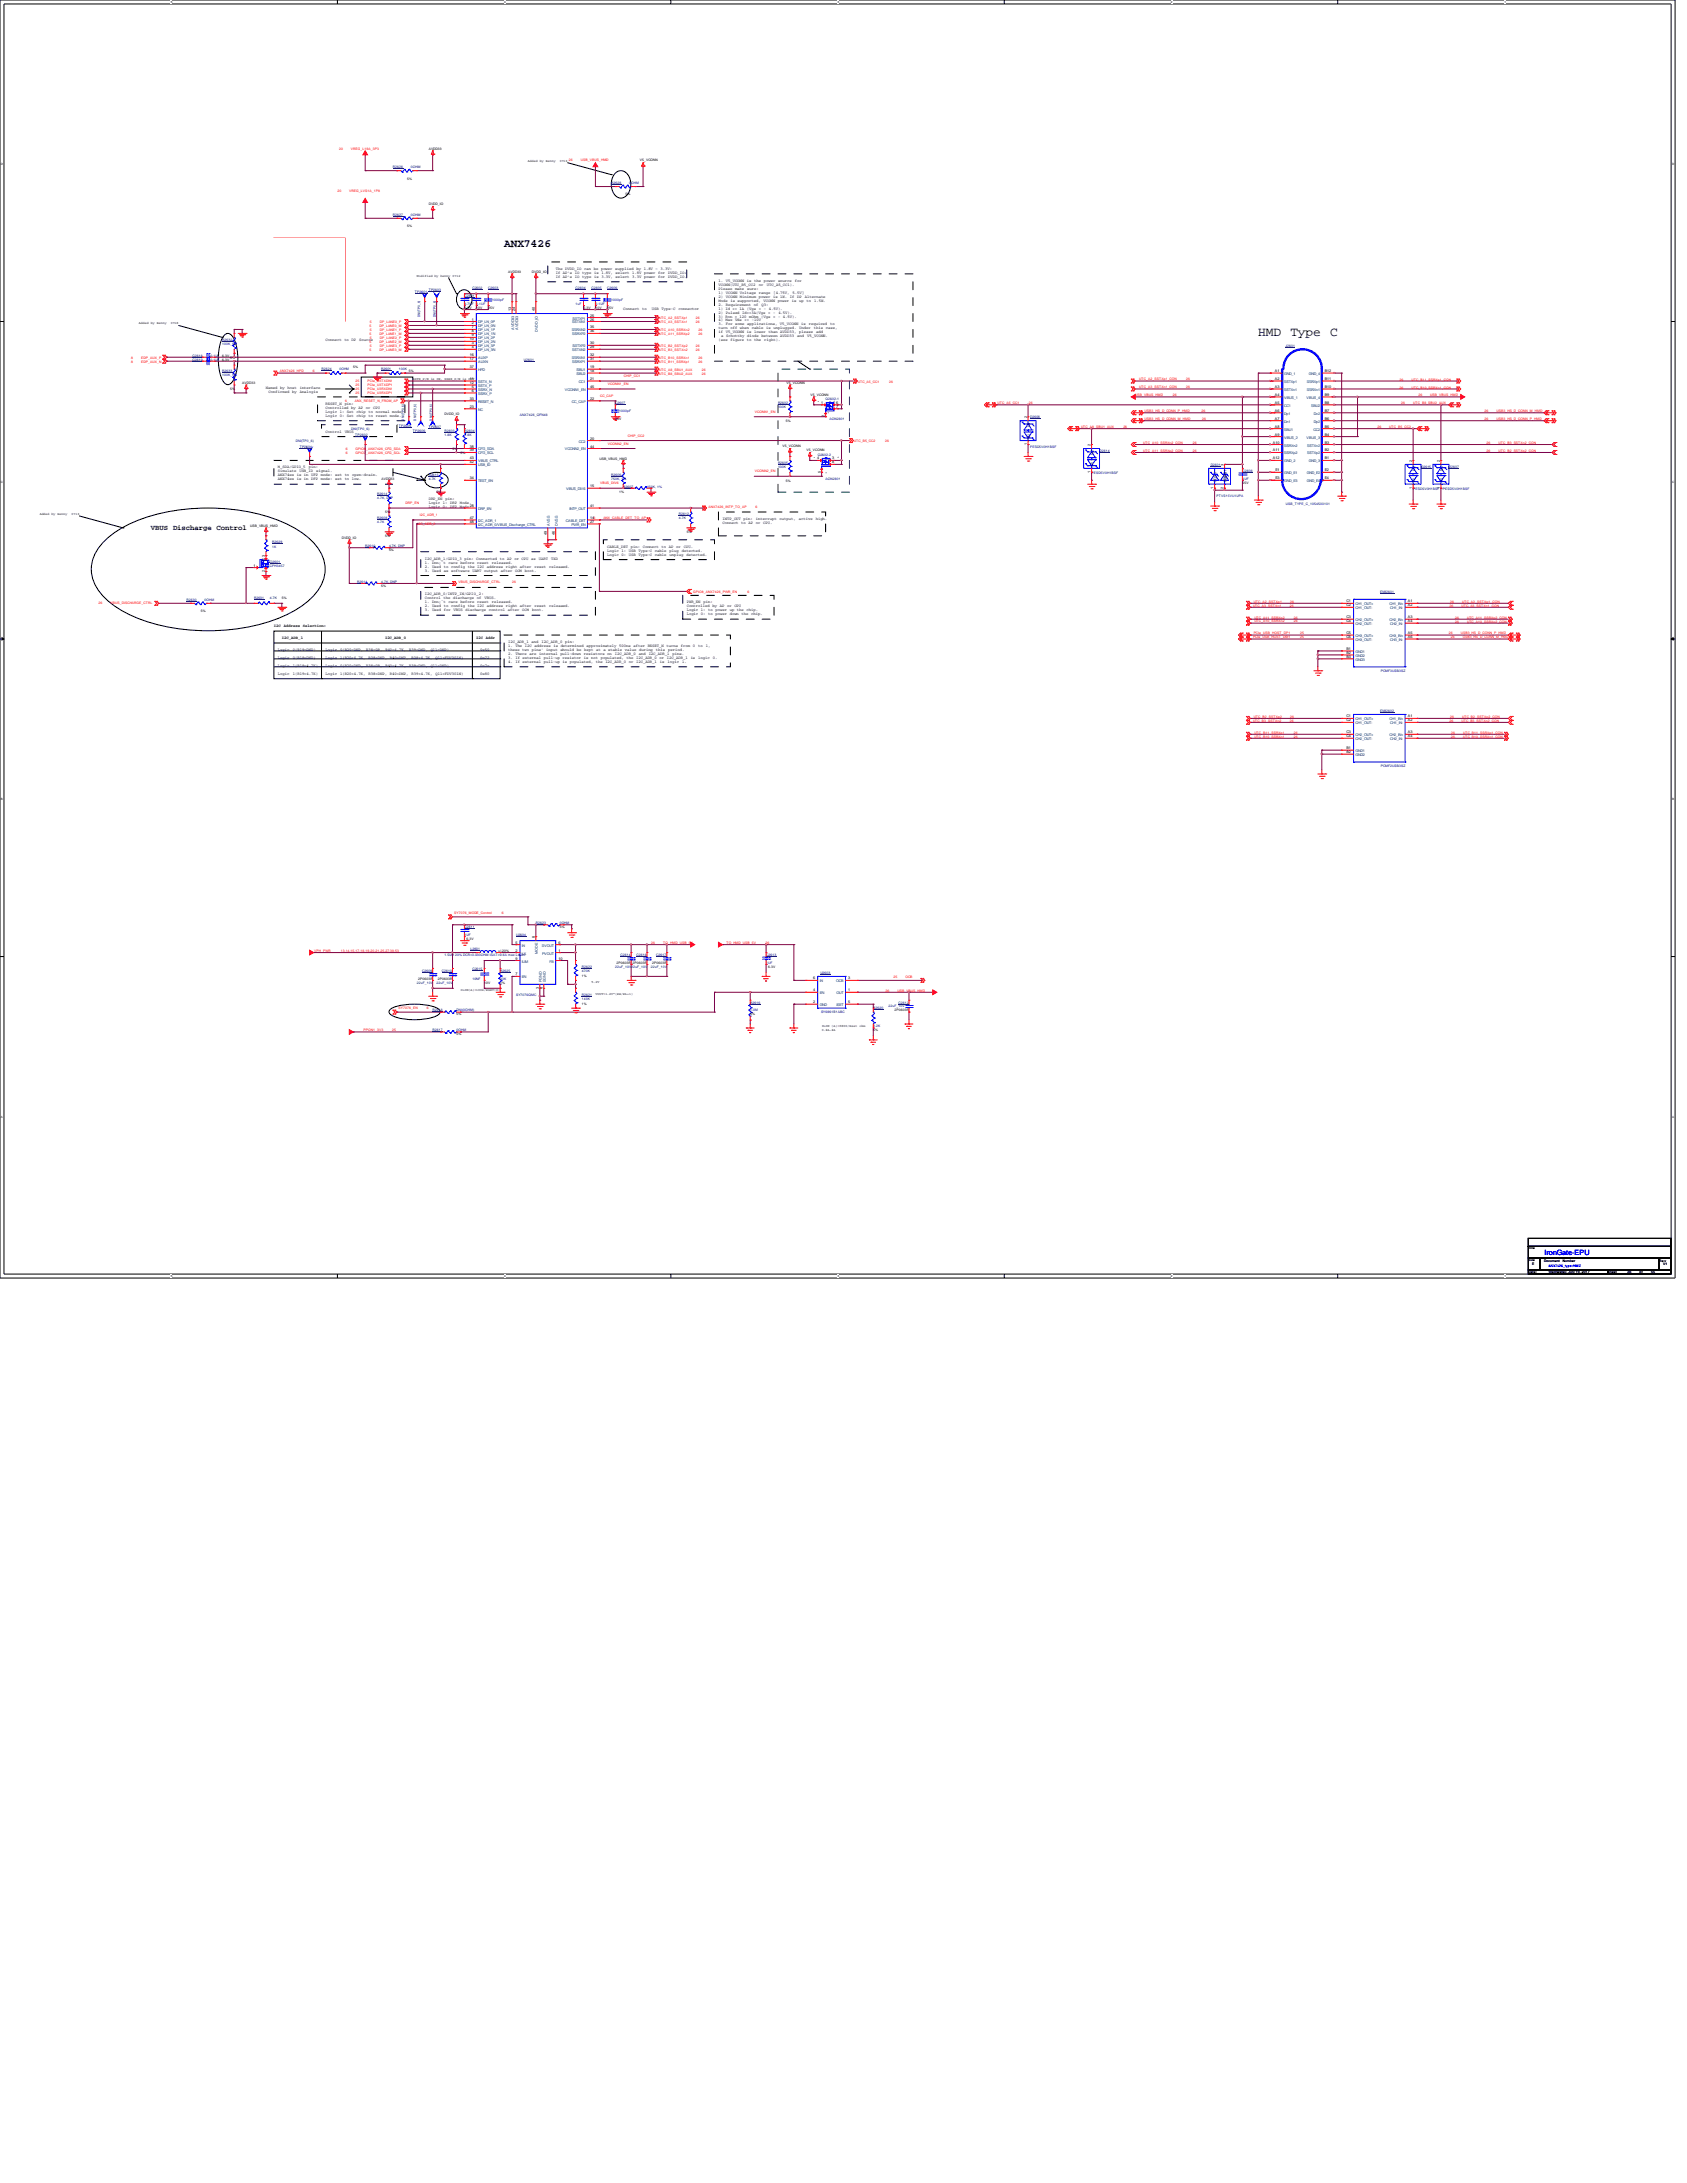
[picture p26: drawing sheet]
<svg xmlns="http://www.w3.org/2000/svg" width="216mm" height="279mm" viewBox="0 0 216 279" stroke-linecap="round" stroke-linejoin="round" font-family="sans-serif">
<defs><g id="words">
<g font-size="1.7">
<text x="161" y="43">HMD</text>
<text x="165.1" y="43">Type</text>
<text x="170.2" y="43">C</text>
</g>
<text font-size="1.4" x="64.5" y="31.6">ANX7426</text>
<text font-size=".9" x="19.3" y="67.8">VBUS Discharge Control</text>
<text font-size=".9" fill="#00f" x="197.7" y="160.6">IronGate-EPU</text>
<g font-size=".5">
<text x="71.1" y="34.5">The DVDD_IO can be power supplied by 1.8V ~ 3.3V:</text>
<text x="71.1" y="35.1">If AP's IO type is 1.8V, select 1.8V power for</text>
<text x="71.1" y="35.6">If AP's IO type is 3.3V, select 3.3V power for</text>
<text x="85.5" y="35.1">DVDD_IO;</text>
<text x="85.5" y="35.6">DVDD_IO.</text>
<text x="60.4" y="41">1</text>
<text x="60.4" y="41.5">2</text>
<text x="65.4" y="39.8" transform="rotate(-90 65.4 39.8)">13</text>
<text x="65.9" y="39.8" transform="rotate(-90 65.9 39.8)">24</text>
<text x="68.5" y="39.8" transform="rotate(-90 68.5 39.8)">40</text>
<text x="75.5" y="41">26</text>
<text x="75.5" y="40.5">25</text>
<text x="79.8" y="39.6">Connect to</text>
<text x="83.4" y="39.6">USB Type-C</text>
<text x="86.8" y="39.6">connector</text>
<text x="91.9" y="36.1">1. V5_VCONN is the power source</text>
<text x="91.9" y="36.6">VCONN(UTC_B5_CC2</text>
<text x="91.9" y="37.1">Please make</text>
<text x="91.9" y="37.6">1) VCONN Voltage range</text>
<text x="91.9" y="38.1">2) VCONN Minimum power is 1W. If DP</text>
<text x="91.9" y="38.6">Mode is supported, VCONN power is up to</text>
<text x="91.9" y="39.1">2. Requirement of</text>
<text x="91.9" y="39.6">1) Id &gt;= 1A (Vgs = - 4.5V).</text>
<text x="91.9" y="40.1">2) Pulsed Id&gt;=3A(Vgs = -</text>
<text x="91.9" y="40.6">3) Ron &lt; 120 mOhm (Vgs = - 4.5V).</text>
<text x="91.9" y="41.1">4) Max Vds &gt;= -10V</text>
<text x="91.9" y="41.7">3. For some applications, V5_VCONN is</text>
<text x="95.6" y="37.1">sure:</text>
<text x="97.1" y="36.6">or</text>
<text x="97.5" y="39.1">Q3:</text>
<text x="98.1" y="36.6">UTC_A5_CC1).</text>
<text x="99" y="37.6">[4.75V,</text>
<text x="99.6" y="40.1">4.5V).</text>
<text x="101.4" y="37.6">5.5V]</text>
<text x="101.7" y="36.1">for</text>
<text x="103" y="38.1">Alternate</text>
<text x="103.5" y="41.7">required</text>
<text x="104.2" y="38.6">1.5W.</text>
<text x="106.3" y="41.7">to</text>
<text x="41.7" y="43.7">Connect to DP</text>
<text x="46" y="43.7">Source</text>
<text x="60.1" y="43.6">10</text>
<text x="60.1" y="45.6">16</text>
<text x="60.1" y="46.1">17</text>
<text x="60.1" y="47.1">37</text>
<text x="60.4" y="44.1">3</text>
<text x="60.4" y="44.6">4</text>
<text x="60.4" y="42">7</text>
<text x="60.4" y="42.5">8</text>
<text x="60.4" y="43.1">9</text>
<text x="75.5" y="42.5">36</text>
<text x="75.5" y="42">35</text>
<text x="75.5" y="45.6">32</text>
<text x="75.5" y="46.1">31</text>
<text x="75.5" y="44.1">30</text>
<text x="75.5" y="44.6">29</text>
<text x="75.5" y="47.6">18</text>
<text x="75.5" y="47.1">19</text>
<text x="91.9" y="42.2">turn off when cable is unplugged. Under</text>
<text x="91.9" y="42.7">if V5_VCONN is lower than AVDD33, please</text>
<text x="91.9" y="43.7">(see figure to the</text>
<text x="92.3" y="43.2">a Schottky diode between AVDD33</text>
<text x="97.8" y="43.7">right).</text>
<text x="102" y="43.2">and</text>
<text x="103.3" y="43.2">V5_VCONN.</text>
<text x="104.1" y="42.2">this</text>
<text x="104.4" y="42.7">add</text>
<text x="105.7" y="42.2">case,</text>
<text x="163.2" y="47.6">A1</text>
<text x="169.5" y="47.6">B12</text>
<text x="34" y="49.8">Named by host</text>
<text x="34.4" y="50.3">Confirmed by</text>
<text x="38.4" y="49.8">interface</text>
<text x="38.4" y="50.3">Analogix</text>
<text x="41.7" y="51.8">RESET_N</text>
<text x="41.7" y="52.3">Controlled by AP or CPU</text>
<text x="41.7" y="52.8">Logic 1: Set chip to normal mode.</text>
<text x="41.7" y="53.3">Logic 0: Set chip to reset mode.</text>
<text x="44.1" y="51.8">pin:</text>
<text x="60.1" y="48.6">11</text>
<text x="60.1" y="49.1">12</text>
<text x="60.1" y="52.2">23</text>
<text x="60.1" y="51.2">33</text>
<text x="60.4" y="49.7">5</text>
<text x="60.4" y="50.2">6</text>
<text x="75.5" y="49.7">45</text>
<text x="75.5" y="51.2">22</text>
<text x="75.5" y="48.6">21</text>
<text x="105.1" y="51.7">1</text>
<text x="105.5" y="53.4" transform="rotate(-90 105.5 53.4)">2</text>
<text x="107" y="51.7">6</text>
<text x="107" y="52.2">7</text>
<text x="131.4" y="53.5" transform="rotate(-90 131.4 53.5)">2</text>
<text x="163.2" y="48.6">A2</text>
<text x="163.2" y="49.7">A3</text>
<text x="163.2" y="50.7">A4</text>
<text x="163.2" y="51.7">A5</text>
<text x="163.2" y="52.7">A6</text>
<text x="163.2" y="53.7">A7</text>
<text x="169.5" y="49.7">B10</text>
<text x="169.5" y="51.7">B8</text>
<text x="169.5" y="52.7">B7</text>
<text x="169.5" y="48.6">B11</text>
<text x="169.5" y="53.7">B6</text>
<text x="169.5" y="50.7">B9</text>
<text x="35.6" y="59.9">M_SDA/GPIO_5</text>
<text x="39.5" y="59.9">pin:</text>
<text x="41.7" y="55.4">Control</text>
<text x="44.1" y="55.4">VBUS</text>
<text x="60.1" y="58.8">43</text>
<text x="60.1" y="57.8">39</text>
<text x="60.1" y="57.3">38</text>
<text x="60.1" y="59.3">42</text>
<text x="75.5" y="57.3">44</text>
<text x="75.5" y="56.3">20</text>
<text x="104.6" y="58.8">4</text>
<text x="106.5" y="58.8">3</text>
<text x="106.5" y="59.3">8</text>
<text x="131.4" y="57" transform="rotate(-90 131.4 57)">1</text>
<text x="139.6" y="57.1" transform="rotate(-90 139.6 57.1)">2</text>
<text x="156.6" y="59.6" transform="rotate(-90 156.6 59.6)">3</text>
<text x="162.9" y="56.8">A10</text>
<text x="162.9" y="57.8">A11</text>
<text x="162.9" y="58.8">A12</text>
<text x="163.2" y="54.7">A8</text>
<text x="163.2" y="55.8">A9</text>
<text x="169.5" y="55.8">B4</text>
<text x="169.5" y="58.8">B1</text>
<text x="169.5" y="57.8">B2</text>
<text x="169.5" y="54.7">B5</text>
<text x="169.5" y="56.8">B3</text>
<text x="180.7" y="59.1" transform="rotate(-90 180.7 59.1)">2</text>
<text x="184.3" y="59.1" transform="rotate(-90 184.3 59.1)">2</text>
<text x="35.6" y="60.5">Simulate</text>
<text x="35.6" y="61">ANX74xx is in UFP mode: set to</text>
<text x="35.6" y="61.5">ANX74xx is in DFP mode: set to low.</text>
<text x="38.3" y="60.5">USB_ID</text>
<text x="40.5" y="60.5">signal.</text>
<text x="45.1" y="61">open-drain.</text>
<text x="54.9" y="64">DRP_EN</text>
<text x="54.9" y="64.5">Logic 1: DRP Mode.</text>
<text x="54.9" y="65">Logic 0: DFP Mode.</text>
<text x="57" y="64">pin:</text>
<text x="60.1" y="61.3">34</text>
<text x="60.1" y="64.9">28</text>
<text x="75.5" y="64.9">41</text>
<text x="75.5" y="62.4">15</text>
<text x="105" y="60.5" transform="rotate(-90 105 60.5)">5</text>
<text x="139.6" y="60.5" transform="rotate(-90 139.6 60.5)">1</text>
<text x="155.3" y="62.6" transform="rotate(-90 155.3 62.6)">1</text>
<text x="156.6" y="62.6" transform="rotate(-90 156.6 62.6)">2</text>
<text x="163.2" y="60.3">E1</text>
<text x="163.2" y="61.3">E3</text>
<text x="169.5" y="60.3">E2</text>
<text x="169.5" y="61.3">E4</text>
<text x="180.7" y="62.6" transform="rotate(-90 180.7 62.6)">1</text>
<text x="184.3" y="62.6" transform="rotate(-90 184.3 62.6)">1</text>
<text x="33.9" y="71.3" transform="rotate(-90 33.9 71.3)">3</text>
<text x="54.4" y="71.6">I2C_ADR_1/GPIO_3 pin: Connected to AP or CPU as</text>
<text x="60.1" y="66.4">47</text>
<text x="60.1" y="66.9">48</text>
<text x="69" y="71.6">UART</text>
<text x="70" y="68.4" transform="rotate(-90 70 68.4)">49</text>
<text x="70.5" y="71.6">TXD</text>
<text x="71" y="68.4" transform="rotate(-90 71 68.4)">46</text>
<text x="75.5" y="66.4">146</text>
<text x="75.5" y="66.9">27</text>
<text x="77.7" y="70.1">CABLE_DET pin: Connect to AP or</text>
<text x="77.7" y="70.6">Logic 1: USB Type-C cable</text>
<text x="77.7" y="71.1">Logic 0: USB Type-C cable</text>
<text x="85.7" y="70.6">plug</text>
<text x="85.7" y="71.1">unplug</text>
<text x="87.2" y="70.6">detected.</text>
<text x="87.5" y="70.1">CPU.</text>
<text x="87.8" y="71.1">detected.</text>
<text x="92.5" y="66.5">INTP_OUT pin:</text>
<text x="92.5" y="67.1">Connect to AP or CPU.</text>
<text x="96.7" y="66.5">interrupt</text>
<text x="99.8" y="66.5">output,</text>
<text x="102.2" y="66.5">active</text>
<text x="104.4" y="66.5">high.</text>
<text x="32.4" y="72.5">1</text>
<text x="33.9" y="73.2" transform="rotate(-90 33.9 73.2)">2</text>
<text x="54.4" y="72.1">1. Don¡¯t care before</text>
<text x="54.4" y="72.6">2. Used to config the I2C address right after</text>
<text x="54.4" y="73.2">3. Used as software UART output after OCM</text>
<text x="54.4" y="76.2">I2C_ADR_0/INTP_IN/GPIO_2:</text>
<text x="54.4" y="76.7">Control the discharge</text>
<text x="54.4" y="77.2">1. Don¡¯t care before</text>
<text x="54.4" y="77.7">2. Used to config the I2C address right after</text>
<text x="61" y="76.7">of</text>
<text x="61.1" y="72.1">reset</text>
<text x="61.1" y="77.2">reset</text>
<text x="62" y="76.7">VBUS.</text>
<text x="62.9" y="72.1">released.</text>
<text x="62.9" y="77.2">released.</text>
<text x="67.2" y="73.2">boot.</text>
<text x="68.4" y="72.6">reset</text>
<text x="68.4" y="77.7">reset</text>
<text x="70.3" y="72.6">released.</text>
<text x="70.3" y="77.7">released.</text>
<text x="87.9" y="77.2">PWR_EN</text>
<text x="87.9" y="77.7">Controlled by AP or CPU</text>
<text x="90" y="77.2">pin:</text>
<text x="172.3" y="77.1">C1</text>
<text x="172.3" y="77.6">C2</text>
<text x="180.2" y="77.1">A1</text>
<text x="180.2" y="77.6">A2</text>
<text x="35.1" y="80.3">I2C</text>
<text x="35.6" y="83.3">Logic</text>
<text x="36.1" y="81.8">I2C_ADR_1</text>
<text x="36.3" y="80.3">Address</text>
<text x="37.5" y="83.3">0(R19=DNP)</text>
<text x="38.8" y="80.3">Selection:</text>
<text x="41.7" y="83.3">Logic</text>
<text x="43.5" y="83.3">0(R20=DNP,</text>
<text x="46.9" y="83.3">R38=0R,</text>
<text x="49.3" y="81.8">I2C_ADR_0</text>
<text x="49.3" y="83.3">R40=4.7K,</text>
<text x="52.4" y="83.3">R39=DNP,</text>
<text x="54.4" y="78.2">3. Used for VBUS discharge control after</text>
<text x="55.1" y="83.3">Q11=DNP)</text>
<text x="61" y="81.8">I2C Addr</text>
<text x="61.5" y="83.3">0x50</text>
<text x="65" y="82.3">I2C_ADR_1 and</text>
<text x="65" y="82.8">1. The I2C address is determined approximately 500ns after RESET_N turns from</text>
<text x="65" y="83.3">these two pins' input should be kept at a stable value during</text>
<text x="65" y="83.8">2. There are internal pull-down resistors on</text>
<text x="66.8" y="78.2">OCM</text>
<text x="68.1" y="78.2">boot.</text>
<text x="69.3" y="82.3">I2C_ADR_0</text>
<text x="72.3" y="82.3">pin:</text>
<text x="78.7" y="83.8">I2C_ADR_0</text>
<text x="81.7" y="83.8">and</text>
<text x="83" y="83.8">I2C_ADR_1</text>
<text x="83.9" y="83.3">this</text>
<text x="85.5" y="83.3">period.</text>
<text x="86.1" y="83.8">pins.</text>
<text x="87.9" y="78.2">Logic 1: to power up the chip.</text>
<text x="87.9" y="78.7">Logic 0: to power down the chip.</text>
<text x="88.7" y="82.8">0</text>
<text x="89.4" y="82.8">to</text>
<text x="90.3" y="82.8">1,</text>
<text x="172.3" y="79.1">C3</text>
<text x="172.3" y="79.6">C4</text>
<text x="172.3" y="83.2">B1</text>
<text x="172.3" y="83.7">B2</text>
<text x="172.3" y="81.2">C5</text>
<text x="172.3" y="81.7">C6</text>
<text x="180.2" y="79.1">A3</text>
<text x="180.2" y="79.6">A4</text>
<text x="180.2" y="81.2">A5</text>
<text x="180.2" y="81.7">A6</text>
<text x="35.6" y="84.3">Logic</text>
<text x="35.6" y="86.4">Logic</text>
<text x="35.6" y="85.3">Logic</text>
<text x="37.5" y="84.3">0(R19=DNP)</text>
<text x="37.5" y="86.4">1(R19=4.7K)</text>
<text x="37.5" y="85.3">1(R19=4.7K)</text>
<text x="41.7" y="86.4">Logic</text>
<text x="41.7" y="85.3">Logic</text>
<text x="41.7" y="84.3">Logic</text>
<text x="43.5" y="86.4">1(R20=4.7K,</text>
<text x="43.5" y="85.3">0(R20=DNP,</text>
<text x="43.5" y="84.3">1(R20=4.7K,</text>
<text x="46.9" y="85.3">R38=0R,</text>
<text x="47.2" y="86.4">R38=DNP,</text>
<text x="47.2" y="84.3">R38=DNP,</text>
<text x="49.3" y="85.3">R40=4.7K,</text>
<text x="49.9" y="86.4">R40=DNP,</text>
<text x="49.9" y="84.3">R40=DNP,</text>
<text x="52.4" y="85.3">R39=DNP,</text>
<text x="52.7" y="86.4">R39=4.7K,</text>
<text x="52.7" y="84.3">R39=4.7K,</text>
<text x="55.1" y="85.3">Q11=DNP)</text>
<text x="55.8" y="86.4">Q11=FDV301N)</text>
<text x="55.8" y="84.3">Q11=FDV301N)</text>
<text x="61.5" y="84.3">0x72</text>
<text x="61.5" y="86.4">0x80</text>
<text x="61.5" y="85.3">0x7c</text>
<text x="65" y="84.3">3. If external pull-up resistor is not populated, the I2C_ADR_0 or I2C_ADR_1</text>
<text x="65" y="84.8">4. If external pull-up is populated, the I2C_ADR_0 or I2C_ADR_1</text>
<text x="84.5" y="84.8">is</text>
<text x="85.4" y="84.8">logic</text>
<text x="87.3" y="84.8">1.</text>
<text x="88.4" y="84.3">is</text>
<text x="89.4" y="84.3">logic</text>
<text x="91.2" y="84.3">0.</text>
<text x="172.3" y="84.2">B3</text>
<text x="172.3" y="91.8">C1</text>
<text x="172.3" y="92.3">C2</text>
<text x="172.3" y="93.9">C3</text>
<text x="172.3" y="94.4">C4</text>
<text x="172.3" y="95.9">B1</text>
<text x="180.2" y="91.8">A1</text>
<text x="180.2" y="92.3">A2</text>
<text x="180.2" y="93.9">A3</text>
<text x="180.2" y="94.4">A4</text>
<text x="172.3" y="96.4">B2</text>
<text x="66" y="121.8">2</text>
<text x="66" y="120.8">5</text>
<text x="66" y="122.8">9</text>
<text x="66" y="124.8">7</text>
<text x="68.5" y="120.1" transform="rotate(-90 68.5 120.1)">8</text>
<text x="71.5" y="122.8">10</text>
<text x="71.5" y="120.8">6</text>
<text x="71.5" y="121.8">1</text>
<text x="104.1" y="125.3">6</text>
<text x="108.5" y="125.3">3</text>
<text x="69" y="126.6" transform="rotate(-90 69 126.6)">3</text>
<text x="69.5" y="126.6" transform="rotate(-90 69.5 126.6)">4</text>
<text x="104.1" y="128.4">2</text>
<text x="104.1" y="126.9">4</text>
<text x="108.5" y="126.9">1</text>
<text x="108.5" y="128.4">5</text>
</g>
<g font-size=".5" fill="#004080">
<text x="61.2" y="41.4">DP_LN_0P</text>
<text x="61.2" y="41.9">DP_LN_0N</text>
<text x="73.2" y="41.4">SSTXN1</text>
<text x="73.3" y="40.9">SSTXP1</text>
<text x="61.2" y="44.5">DP_LN_3P</text>
<text x="61.2" y="45">DP_LN_3N</text>
<text x="61.2" y="42.4">DP_LN_1P</text>
<text x="61.2" y="42.9">DP_LN_1N</text>
<text x="61.2" y="43.4">DP_LN_2P</text>
<text x="61.2" y="43.9">DP_LN_2N</text>
<text x="61.2" y="46">AUXP</text>
<text x="61.2" y="46.5">AUXN</text>
<text x="61.2" y="47.5">HPD</text>
<text x="65.8" y="42.2" transform="rotate(-90 65.8 42.2)">AVDD33</text>
<text x="66.3" y="42.2" transform="rotate(-90 66.3 42.2)">AVDD33</text>
<text x="68.8" y="42.5" transform="rotate(-90 68.8 42.5)">DVDD_IO</text>
<text x="73.2" y="42.4">SSRXN2</text>
<text x="73.2" y="46">SSRXN1</text>
<text x="73.2" y="42.9">SSRXP2</text>
<text x="73.2" y="46.5">SSRXP1</text>
<text x="73.2" y="45">SSTXN2</text>
<text x="73.3" y="44.5">SSTXP2</text>
<text x="73.8" y="47.5">SBU1</text>
<text x="61.2" y="50">SSRX_N</text>
<text x="61.2" y="50.5">SSRX_P</text>
<text x="61.2" y="49">SSTX_N</text>
<text x="61.2" y="49.5">SSTX_P</text>
<text x="61.2" y="52.6">NC</text>
<text x="61.2" y="51.6">RESET_N</text>
<text x="72.3" y="50">VCONN1_EN</text>
<text x="73.2" y="51.6">CC_CAP</text>
<text x="73.8" y="48">SBU2</text>
<text x="74.1" y="49">CC1</text>
<text x="164.3" y="48">GND_1</text>
<text x="164.3" y="49">SSTXp1</text>
<text x="164.3" y="50">SSTXn1</text>
<text x="164.3" y="51.1">VBUS_1</text>
<text x="164.3" y="52.1">CC1</text>
<text x="164.3" y="53.1">Dp1</text>
<text x="167.2" y="51.1">VBUS_4</text>
<text x="167.3" y="50">SSRXn1</text>
<text x="167.3" y="49">SSRXp1</text>
<text x="167.5" y="48">GND_4</text>
<text x="167.8" y="52.1">SBU2</text>
<text x="168.1" y="53.1">Dn2</text>
<text x="61.2" y="59.2">VBUS_CTRL</text>
<text x="61.2" y="58.2">CFG_SCL</text>
<text x="61.2" y="57.7">CFG_SDA</text>
<text x="61.2" y="59.7">USB_ID</text>
<text x="72.3" y="57.7">VCONN2_EN</text>
<text x="74.1" y="56.6">CC2</text>
<text x="131.8" y="56.1" transform="rotate(-90 131.8 56.1)">N1</text>
<text x="131.8" y="54.7" transform="rotate(-90 131.8 54.7)">N2</text>
<text x="140" y="59.7" transform="rotate(-90 140 59.7)">N1</text>
<text x="140" y="58.3" transform="rotate(-90 140 58.3)">N2</text>
<text x="164.3" y="54.1">Dn1</text>
<text x="164.3" y="55.1">SBU1</text>
<text x="164.3" y="56.1">VBUS_2</text>
<text x="164.3" y="57.2">SSRXn2</text>
<text x="164.3" y="58.2">SSRXp2</text>
<text x="164.3" y="59.2">GND_2</text>
<text x="167.2" y="56.1">VBUS_3</text>
<text x="167.3" y="58.2">SSTXp2</text>
<text x="167.3" y="57.2">SSTXn2</text>
<text x="167.5" y="59.2">GND_3</text>
<text x="168.1" y="55.1">CC2</text>
<text x="168.1" y="54.1">Dp2</text>
<text x="61.2" y="61.7">TEST_EN</text>
<text x="61.2" y="65.3">DRP_EN</text>
<text x="72.5" y="62.7">VBUS_DIV6</text>
<text x="72.9" y="65.3">INTP_OUT</text>
<text x="155.7" y="61.7" transform="rotate(-90 155.7 61.7)">POS1</text>
<text x="157" y="61.7" transform="rotate(-90 157 61.7)">POS2</text>
<text x="157" y="61.5" transform="rotate(-90 157 61.5)">NEG1</text>
<text x="164.3" y="60.7">GND_E1</text>
<text x="164.3" y="61.7">GND_E3</text>
<text x="167.3" y="60.7">GND_E2</text>
<text x="167.3" y="61.7">GND_E4</text>
<text x="181.1" y="61.7" transform="rotate(-90 181.1 61.7)">N1</text>
<text x="181.1" y="60.3" transform="rotate(-90 181.1 60.3)">N2</text>
<text x="184.7" y="61.7" transform="rotate(-90 184.7 61.7)">N1</text>
<text x="184.7" y="60.3" transform="rotate(-90 184.7 60.3)">N2</text>
<text x="61.2" y="66.8">I2C_ADR_1</text>
<text x="61.2" y="67.3">I2C_ADR_0/VBUS_Discharge_CTRL</text>
<text x="70.4" y="67.3" transform="rotate(-90 70.4 67.3)">AVSS</text>
<text x="71.4" y="67.3" transform="rotate(-90 71.4 67.3)">DVSS</text>
<text x="72.4" y="66.8">CABLE_DET</text>
<text x="73.2" y="67.3">PWR_EN</text>
<text x="173.5" y="77.5">CH1_OUT+</text>
<text x="173.5" y="78">CH1_OUT-</text>
<text x="177.8" y="77.5">CH1_IN+</text>
<text x="177.9" y="78">CH1_IN-</text>
<text x="173.5" y="79.5">CH2_OUT+</text>
<text x="173.5" y="80">CH2_OUT-</text>
<text x="173.5" y="83.6">GND1</text>
<text x="173.5" y="81.5">CH3_OUT+</text>
<text x="173.5" y="82">CH3_OUT-</text>
<text x="177.8" y="79.5">CH2_IN+</text>
<text x="177.8" y="81.5">CH3_IN+</text>
<text x="177.9" y="80">CH2_IN-</text>
<text x="177.9" y="82">CH3_IN-</text>
<text x="173.5" y="84.1">GND2</text>
<text x="173.5" y="84.6">GND3</text>
<text x="173.5" y="92.2">CH1_OUT+</text>
<text x="173.5" y="92.7">CH1_OUT-</text>
<text x="173.5" y="94.2">CH2_OUT+</text>
<text x="173.5" y="94.7">CH2_OUT-</text>
<text x="177.8" y="92.2">CH1_IN+</text>
<text x="177.8" y="94.2">CH2_IN+</text>
<text x="177.9" y="92.7">CH1_IN-</text>
<text x="177.9" y="94.7">CH2_IN-</text>
<text x="173.5" y="96.3">GND1</text>
<text x="173.5" y="96.8">GND2</text>
<text x="66.8" y="122.2">LX</text>
<text x="66.8" y="121.2">IN</text>
<text x="66.8" y="123.2">ILIM</text>
<text x="66.8" y="125.2">EN</text>
<text x="68.8" y="122.1" transform="rotate(-90 68.8 122.1)">MODE</text>
<text x="69.3" y="125.7" transform="rotate(-90 69.3 125.7)">PGND</text>
<text x="69.3" y="121.2">SVOUT</text>
<text x="69.4" y="122.2">PVOUT</text>
<text x="69.8" y="125.7" transform="rotate(-90 69.8 125.7)">SGND</text>
<text x="70.3" y="123.2">FB</text>
<text x="104.9" y="125.7">IN</text>
<text x="107" y="125.7">OCB</text>
<text x="104.9" y="128.8">GND</text>
<text x="104.9" y="127.3">EN</text>
<text x="107.1" y="127.3">OUT</text>
<text x="107.1" y="128.8">ISET</text>
</g>
<g font-size=".4">
<text x="21.8" y=".4">5</text>
<text x="64.5" y=".4">4</text>
<text x="107.2" y=".4">3</text>
<text x="149.9" y=".4">2</text>
<text x="192.5" y=".4">1</text>
<text x=".1" y="21.2">D</text>
<text x="52.1" y="23">5%</text>
<text x="54.9" y="19.1">AVDD33</text>
<text x="67.6" y="20.7">Added by Benny</text>
<text x="71.6" y="20.7">0713</text>
<text x="81.9" y="20.7">V5_VCONN</text>
<text x="214" y="21.2">D</text>
<text x="52.1" y="29.1">5%</text>
<text x="54.9" y="26.2">DVDD_IO</text>
<text x="80.1" y="25">5%</text>
<text x="53.3" y="35.4">Modified by benny 0712</text>
<text x="65" y="34.9">AVDD33</text>
<text x="68.1" y="34.9">DVDD_IO</text>
<text x="17.8" y="41.5">Added by Benny</text>
<text x="21.8" y="41.5">0718</text>
<text x="59.4" y="39.5">6.3V</text>
<text x="61" y="39.5">10V</text>
<text x="62.5" y="39.5">25V</text>
<text x="74.7" y="39.5">6.3V</text>
<text x="76.2" y="39.5">10V</text>
<text x="77.7" y="39.5">25V</text>
<text x="28.4" y="46.1">6.3V</text>
<text x="28.4" y="45.6">6.3V</text>
<text x="29.5" y="45.9">5%</text>
<text x="45.2" y="47.2">5%</text>
<text x="52.3" y="47.7">5%</text>
<text x="29.5" y="50">5%</text>
<text x="31" y="49.1">AVDD33</text>
<text x="52.8" y="48.6">SSTX_P/N is IN, SSRX_P/N is OUT</text>
<text x="56.9" y="53.2">DVDD_IO</text>
<text x="78.7" y="53.8">25V</text>
<text x="100.7" y="49.1">V5_VCONN</text>
<text x="103.7" y="50.6">V5_VCONN</text>
<text x="57.9" y="57.6">5%</text>
<text x="58.9" y="58.1">5%</text>
<text x="76.7" y="58.8">USB_VBUS_HMD</text>
<text x="100.2" y="57.2">V5_VCONN</text>
<text x="100.6" y="54">5%</text>
<text x="103.2" y="57.7">V5_VCONN</text>
<text x=".1" y="61.8">C</text>
<text x="5.1" y="65.9">Added by Benny</text>
<text x="9.1" y="65.9">0713</text>
<text x="48.8" y="61.4">AVDD33</text>
<text x="49.3" y="65.7">5%</text>
<text x="55.9" y="63.2">5%</text>
<text x="79.2" y="63.2">1%</text>
<text x="100.6" y="61.6">5%</text>
<text x="159" y="61.9">25V</text>
<text x="214" y="61.8">C</text>
<text x="32" y="67.4">USB_VBUS_HMD</text>
<text x="33.5" y="71.8">5%</text>
<text x="43.7" y="69">DVDD_IO</text>
<text x="49.3" y="68.7">5%</text>
<text x="49.8" y="70.5">5%</text>
<text x="87.9" y="68.2">5%</text>
<text x="36.1" y="76.6">5%</text>
<text x="48.8" y="75.1">5%</text>
<text x="25.7" y="78.4">5%</text>
<text x=".1" y="102.4">B</text>
<text x="214" y="102.4">B</text>
<text x="71.6" y="118.8">5%</text>
<text x="53.5" y="125.4">2P0603R</text>
<text x="56" y="125.4">2P0603R</text>
<text x="59.7" y="120.3">6.3V</text>
<text x="62" y="125.9">10V</text>
<text x="63.8" y="121.8">+/-20%</text>
<text x="64" y="125.9">1%</text>
<text x="74.5" y="125.1">1%</text>
<text x="75.7" y="125.9">5.2V</text>
<text x="78.9" y="123.4">2P0603R 2P0603R</text>
<text x="83.5" y="123.4">2P0603R</text>
<text x="98.3" y="123.9">6.3V</text>
<text x="58.4" y="130">5%</text>
<text x="58.9" y="126.9">ILIM(A)=100k/RSET(O)</text>
<text x="74.5" y="128.7">1%</text>
<text x="76.2" y="127.4">VOUT=1.2V*(RH/RL+1)</text>
<text x="96" y="130">5%</text>
<text x="105.2" y="132">0.4A-4A</text>
<text x="105.2" y="131.4">ILIM (A)=6800/Rset ohm</text>
<text x="111.8" y="132">5%</text>
<text x="114.5" y="129.5">2P0603R</text>
<text x="58.4" y="132.5">5%</text>
<text x=".1" y="143.1">A</text>
<text x="214" y="143.1">A</text>
<text x="195.6" y="159.9">Title</text>
<text x="195.6" y="161.4">Size</text>
<text x="196.1" y="162">E</text>
<text x="197.6" y="161.5">Document</text>
<text x="200" y="161.5">Number</text>
<text x="212.3" y="161.5">Re v</text>
<text x="212.9" y="162">V1</text>
<text x="21.8" y="163.4">5</text>
<text x="64.5" y="163.4">4</text>
<text x="107.2" y="163.4">3</text>
<text x="149.9" y="163.4">2</text>
<text x="192.5" y="163.4">1</text>
<text x="195.6" y="163">Date:</text>
<text x="198.2" y="163">Wednesday, July 19, 2017</text>
<text x="205.7" y="163">Sheet</text>
<text x="208.3" y="163">26</text>
<text x="209.8" y="163">of</text>
<text x="211.3" y="163">55</text>
</g>
<g font-size=".4" fill="#f00">
<text x="43.4" y="19.1">20</text>
<text x="44.9" y="19.1">VREG_L19A_3P3</text>
<text x="72.8" y="20.7">26</text>
<text x="74.3" y="20.7">USB_VBUS_HMD</text>
<text x="43.2" y="24.6">20</text>
<text x="44.7" y="24.6">VREG_LVS1A_1P8</text>
<text x="47.3" y="41.8">5</text>
<text x="47.3" y="41.3">5</text>
<text x="48.6" y="41.8">DP_LANE0_M</text>
<text x="48.6" y="41.3">DP_LANE0_P</text>
<text x="84.4" y="40.9">UTC_A2_SSTXp1</text>
<text x="84.4" y="41.4">UTC_A3_SSTXn1</text>
<text x="89.1" y="40.9">26</text>
<text x="89.1" y="41.4">26</text>
<text x="16.8" y="45.9">8</text>
<text x="16.8" y="46.4">8</text>
<text x="18.1" y="45.9">EDP_AUX_P</text>
<text x="18.1" y="46.4">EDP_AUX_N</text>
<text x="35.8" y="47.7">ANX7426_HPD</text>
<text x="40" y="47.7">6</text>
<text x="47.3" y="42.8">5</text>
<text x="47.3" y="44.9">5</text>
<text x="47.3" y="43.9">5</text>
<text x="47.3" y="42.3">5</text>
<text x="47.3" y="43.3">5</text>
<text x="47.3" y="44.4">5</text>
<text x="48.6" y="42.8">DP_LANE1_M</text>
<text x="48.6" y="44.9">DP_LANE3_M</text>
<text x="48.6" y="43.9">DP_LANE2_M</text>
<text x="48.6" y="42.3">DP_LANE1_P</text>
<text x="48.6" y="43.3">DP_LANE2_P</text>
<text x="48.6" y="44.4">DP_LANE3_P</text>
<text x="84.4" y="42.9">UTC_A11_SSRXp2</text>
<text x="84.4" y="42.4">UTC_A10_SSRXn2</text>
<text x="84.4" y="47.5">UTC_A8_SBU1_AUX</text>
<text x="84.4" y="48">UTC_B8_SBU2_AUX</text>
<text x="84.4" y="44.4">UTC_B2_SSTXp2</text>
<text x="84.4" y="44.9">UTC_B3_SSTXn2</text>
<text x="84.4" y="45.9">UTC_B10_SSRXn1</text>
<text x="84.4" y="46.4">UTC_B11_SSRXp1</text>
<text x="89.1" y="44.4">26</text>
<text x="89.1" y="44.9">26</text>
<text x="89.4" y="42.9">26</text>
<text x="89.4" y="42.4">26</text>
<text x="89.4" y="45.9">26</text>
<text x="89.4" y="46.4">26</text>
<text x="89.8" y="47.5">26</text>
<text x="89.8" y="48">26</text>
<text x="44.2" y="51.5">6</text>
<text x="45.4" y="51.5">ANX_RESET_N_FROM_AP</text>
<text x="45.5" y="48.9">25</text>
<text x="45.5" y="49.4">25</text>
<text x="45.5" y="50">25</text>
<text x="45.5" y="50.5">25</text>
<text x="47" y="48.9">PCIe_U3TXDN1</text>
<text x="47" y="49.4">PCIe_U3TXDP1</text>
<text x="47" y="50">PCIe_U3RXDN1</text>
<text x="47" y="50.5">PCIe_U3RXDP1</text>
<text x="76.8" y="50.8">CC_CAP</text>
<text x="77.8" y="49.3">VCONN1_EN</text>
<text x="79.8" y="48.3">CHIP_CC1</text>
<text x="96.6" y="52.8">VCONN1_EN</text>
<text x="109.8" y="49">UTC_A5_CC1</text>
<text x="113.8" y="49">26</text>
<text x="127.7" y="51.7">UTC_A5_CC1</text>
<text x="131.7" y="51.7">26</text>
<text x="145.3" y="50.7">USB_VBUS_HMD</text>
<text x="145.8" y="48.7">UTC_A2_SSTXp1_CON</text>
<text x="145.8" y="49.7">UTC_A3_SSTXn1_CON</text>
<text x="146.5" y="52.7">USB3_HS_D_CONN_P_HMD</text>
<text x="146.5" y="53.7">USB3_HS_D_CONN_M_HMD</text>
<text x="150.1" y="50.7">26</text>
<text x="151.8" y="48.7">26</text>
<text x="151.8" y="49.7">26</text>
<text x="153.8" y="52.7">26</text>
<text x="153.8" y="53.7">26</text>
<text x="179.1" y="49.7">26</text>
<text x="179.1" y="48.7">26</text>
<text x="179.3" y="51.7">26</text>
<text x="180.6" y="49.7">UTC_B10_SSRXn1_CON</text>
<text x="180.6" y="48.7">UTC_B11_SSRXp1_CON</text>
<text x="180.8" y="51.7">UTC_B8_SBU2_AUX</text>
<text x="181.5" y="50.7">26</text>
<text x="183" y="50.7">USB_VBUS_HMD</text>
<text x="190" y="53.7">26</text>
<text x="190" y="52.7">26</text>
<text x="191.5" y="53.7">USB3_HS_D_CONN_P_HMD</text>
<text x="191.5" y="52.7">USB3_HS_D_CONN_M_HMD</text>
<text x="44.2" y="58.1">6</text>
<text x="44.2" y="57.6">6</text>
<text x="45.5" y="58.1">GPIO7_ANX7426_CFG_SCL</text>
<text x="45.5" y="57.6">GPIO6_ANX7426_CFG_SDA</text>
<text x="77.8" y="56.9">VCONN2_EN</text>
<text x="80.3" y="55.9">CHIP_CC2</text>
<text x="109.3" y="56.6">UTC_B5_CC2</text>
<text x="113.3" y="56.6">26</text>
<text x="138.3" y="54.7">UTC_A8_SBU1_AUX</text>
<text x="143.8" y="54.7">26</text>
<text x="146.3" y="56.8">UTC_A10_SSRXn2_CON</text>
<text x="146.3" y="57.8">UTC_A11_SSRXp2_CON</text>
<text x="152.7" y="56.8">26</text>
<text x="152.7" y="57.8">26</text>
<text x="176.3" y="54.7">26</text>
<text x="177.8" y="54.7">UTC_B5_CC2</text>
<text x="190.2" y="57.8">26</text>
<text x="190.2" y="56.8">26</text>
<text x="191.8" y="57.8">UTC_B2_SSTXp2_CON</text>
<text x="191.8" y="56.8">UTC_B3_SSTXn2_CON</text>
<text x="51.9" y="64.5">DRP_EN</text>
<text x="76.8" y="62">VBUS_DIV6</text>
<text x="90.7" y="65">ANX7426_INTP_TO_AP</text>
<text x="96.6" y="60.5">VCONN2_EN</text>
<text x="96.7" y="65">6</text>
<text x="53.4" y="67.1">I2C_ADR_0</text>
<text x="53.7" y="66">I2C_ADR_1</text>
<text x="77.2" y="66.4">ANX_CABLE_DET_TO_AP</text>
<text x="12.6" y="77.3">26</text>
<text x="14.1" y="77.3">VBUS_DISCHARGE_CTRL</text>
<text x="58.7" y="74.7">VBUS_DISCHARGE_CTRL</text>
<text x="65.5" y="74.7">26</text>
<text x="88.7" y="75.9">GPIO8_ANX7426_PWR_EN</text>
<text x="95.7" y="75.9">6</text>
<text x="160.4" y="77.6">UTC_A3_SSTXn1</text>
<text x="160.4" y="77.1">UTC_A2_SSTXp1</text>
<text x="165.1" y="77.6">26</text>
<text x="165.1" y="77.1">26</text>
<text x="185.5" y="77.6">26</text>
<text x="185.6" y="77.1">26</text>
<text x="187" y="77.6">UTC_A3_SSTXn1_CON</text>
<text x="187.1" y="77.1">UTC_A2_SSTXp1_CON</text>
<text x="160.4" y="81.7">PCIe_USB_HOST_DM1</text>
<text x="160.4" y="81.2">PCIe_USB_HOST_DP1</text>
<text x="160.5" y="79.2">UTC_A11_SSRXp2</text>
<text x="160.5" y="79.7">UTC_A10_SSRXn2</text>
<text x="165.6" y="79.2">26</text>
<text x="165.6" y="79.7">26</text>
<text x="166.4" y="81.2">25</text>
<text x="166.4" y="81.7">25</text>
<text x="185.4" y="81.2">26</text>
<text x="185.7" y="81.7">26</text>
<text x="186.2" y="79.2">26</text>
<text x="186.2" y="79.7">26</text>
<text x="186.9" y="81.2">USB3_HS_D_CONN_P_HMD</text>
<text x="187.2" y="81.7">USB3_HS_D_CONN_M_HMD</text>
<text x="187.7" y="79.2">UTC_A11_SSRXp2_CON</text>
<text x="187.7" y="79.7">UTC_A10_SSRXn2_CON</text>
<text x="160.4" y="92.4">UTC_B3_SSTXn2</text>
<text x="160.4" y="91.9">UTC_B2_SSTXp2</text>
<text x="160.5" y="94.4">UTC_B10_SSRXn1</text>
<text x="160.5" y="93.9">UTC_B11_SSRXp1</text>
<text x="165.1" y="92.4">26</text>
<text x="165.1" y="91.9">26</text>
<text x="165.6" y="94.4">26</text>
<text x="165.6" y="93.9">26</text>
<text x="185.5" y="92.4">26</text>
<text x="185.6" y="91.9">26</text>
<text x="185.7" y="94.4">26</text>
<text x="185.7" y="93.9">26</text>
<text x="187" y="92.4">UTC_B3_SSTXn2_CON</text>
<text x="187.1" y="91.9">UTC_B2_SSTXp2_CON</text>
<text x="187.2" y="94.4">UTC_B10_SSRXn1_CON</text>
<text x="187.2" y="93.9">UTC_B11_SSRXp1_CON</text>
<text x="58.1" y="117">SY7076_MODE_Control</text>
<text x="64.2" y="117">6</text>
<text x="40.2" y="121.8">VPH_PWR</text>
<text x="43.6" y="121.8">13,14,15,17,18,19,20,21,25,27,39,53</text>
<text x="83.4" y="120.8">26</text>
<text x="84.9" y="120.8">TO_HMD_USB_5V</text>
<text x="93" y="120.8">TO_HMD_USB_5V</text>
<text x="98" y="120.8">26</text>
<text x="114.3" y="125.2">25</text>
<text x="115.9" y="125.2">OCB</text>
<text x="46.5" y="132">PPON1_3V3</text>
<text x="50.2" y="132">25</text>
<text x="51" y="129.2">SY7076_EN</text>
<text x="54.6" y="129.2">6</text>
<text x="113.3" y="126.9">26</text>
<text x="114.9" y="126.9">USB_VBUS_HMD</text>
</g>
<g font-size=".4" fill="#000080">
<text x="50.3" y="21.5">R2626</text>
<text x="52.6" y="21.5">0OHM</text>
<text x="78.2" y="23.5">R2628</text>
<text x="80.5" y="23.5">0OHM</text>
<text x="50.3" y="27.6">R2627</text>
<text x="52.6" y="27.6">0OHM</text>
<text x="53.1" y="37.5">TP2601</text>
<text x="53.8" y="40.6" transform="rotate(-90 53.8 40.6)">DNI(TP0_6)</text>
<text x="54.9" y="37.3">TP2603</text>
<text x="55.8" y="40.6" transform="rotate(-90 55.8 40.6)">DNI(TP0_6)</text>
<text x="59.4" y="38">C2601</text>
<text x="59.4" y="39">4.7UF</text>
<text x="60.5" y="37">C2602</text>
<text x="61" y="39">0.1UF</text>
<text x="62.5" y="37">C2603</text>
<text x="63" y="38.5">1000pF</text>
<text x="73.7" y="37">C2604</text>
<text x="73.7" y="39">1uF</text>
<text x="75.7" y="37">C2605</text>
<text x="76.2" y="39">0.1UF</text>
<text x="77.7" y="37">C2606</text>
<text x="78.2" y="38.5">1000pF</text>
<text x="24.6" y="46.1">C2619</text>
<text x="24.6" y="45.6">C2618</text>
<text x="26.9" y="46.1">0.1UF</text>
<text x="26.9" y="45.6">0.1UF</text>
<text x="28.4" y="43.6">R2632</text>
<text x="28.4" y="44.1">100K_NC</text>
<text x="28.4" y="47.7">R2633</text>
<text x="41.1" y="47.4">R2624</text>
<text x="43.4" y="47.4">0OHM</text>
<text x="48.8" y="47.4">R2601</text>
<text x="51.1" y="47.4">100K</text>
<text x="67.1" y="46.1">U2601</text>
<text x="164.5" y="44.4">J2601</text>
<text x="28.4" y="48.2">100K_NC</text>
<text x="51.7" y="53.8" transform="rotate(-90 51.7 53.8)">DNI(TP0_6)</text>
<text x="53.3" y="53.8" transform="rotate(-90 53.3 53.8)">DNI(TP0_6)</text>
<text x="55.3" y="53.8" transform="rotate(-90 55.3 53.8)">DNI(TP0_6)</text>
<text x="66.5" y="53.3">ANX7426_QFN48</text>
<text x="78.7" y="51.7">C2607</text>
<text x="79.2" y="52.7">1000pF</text>
<text x="99.6" y="51.7">R2602</text>
<text x="99.6" y="52.2">100K</text>
<text x="105.7" y="51.2">Q2602-1</text>
<text x="106.2" y="53.8">AON2801</text>
<text x="131.8" y="53.5">D2606</text>
<text x="37.8" y="56.6">DNI(TP0_6)</text>
<text x="38.4" y="57.3">TP2604</text>
<text x="45" y="55">DNI(TP0_6)</text>
<text x="45.5" y="55.8">TP2602</text>
<text x="51.1" y="54.7">TP2605</text>
<text x="52.8" y="55.3">TP2606</text>
<text x="54.9" y="54.8">TP2607</text>
<text x="56.9" y="55.3">R2603</text>
<text x="56.9" y="55.8">1.8K</text>
<text x="59.4" y="55.3">R2604</text>
<text x="59.4" y="55.8">1.8K</text>
<text x="99.6" y="59.4">R2605</text>
<text x="99.6" y="59.9">100K</text>
<text x="104.6" y="58.3">Q2602-2</text>
<text x="131.8" y="57.3">PESD5V0H1BSF</text>
<text x="140.7" y="57.8">D2614</text>
<text x="154.9" y="59.6">D2601</text>
<text x="181.9" y="59.9">D2615</text>
<text x="185.4" y="59.9">D2607</text>
<text x="48.3" y="63.4">R2614</text>
<text x="48.3" y="63.9">4.7K, DNP</text>
<text x="54.9" y="60.9">R2615</text>
<text x="54.9" y="61.4">4.7K</text>
<text x="78.2" y="60.9">R2606</text>
<text x="78.2" y="61.4">750K, 1%</text>
<text x="79.8" y="62.4">R2607</text>
<text x="82.8" y="62.4">150K, 1%</text>
<text x="86.9" y="66">R2612</text>
<text x="105.7" y="61.4">AON2801</text>
<text x="139.7" y="60.6">PESD5V0H1BSF</text>
<text x="155.7" y="63.7">PTVS15VU1UPA</text>
<text x="159" y="60.4">C2608</text>
<text x="159" y="61.4">1UF</text>
<text x="164.5" y="64.6">USB_TYPE_C_1054500101</text>
<text x="180.8" y="62.7">PESD5V0H1BSF</text>
<text x="184.7" y="62.7">PESD5V0H1BSF</text>
<text x="34.8" y="69.5">R2629</text>
<text x="34.8" y="70.1">1K</text>
<text x="46.7" y="70">R2610</text>
<text x="48.3" y="66.5">R2608</text>
<text x="48.3" y="67">4.7K</text>
<text x="49.8" y="70">4.7K, DNP</text>
<text x="86.9" y="66.5">4.7K</text>
<text x="23.9" y="76.9">R2630</text>
<text x="26.2" y="76.9">0OHM</text>
<text x="32.5" y="76.6">R2631</text>
<text x="34.5" y="72.1">Q2601</text>
<text x="34.5" y="72.6">CPH3457</text>
<text x="34.5" y="76.6">4.7K</text>
<text x="45.7" y="74.6">R2611</text>
<text x="48.8" y="74.6">4.7K, DNP</text>
<text x="176.6" y="75.9">EMI2601</text>
<text x="176.7" y="86">PCMF3USB3SZ</text>
<text x="176.6" y="91.1">EMI2602</text>
<text x="176.7" y="98.2">PCMF2USB3SZ</text>
<text x="59.4" y="118.8">C2611</text>
<text x="59.4" y="119.8">1UF</text>
<text x="66" y="119.8">U2604</text>
<text x="68.6" y="118.3">R2623</text>
<text x="71.6" y="118.3">0OHM</text>
<text x="53.3" y="125.9">22uF_10V</text>
<text x="54" y="124.4">C2609</text>
<text x="55.9" y="125.9">22uF_10V</text>
<text x="56.6" y="124.4">C2610</text>
<text x="56.9" y="122.3">1.5UH 20% DCR=0.030OHM ISAT=9.6A max L4020</text>
<text x="60.2" y="121.6">L2601</text>
<text x="60.5" y="124.1">C2615</text>
<text x="60.5" y="125.4">10NF</text>
<text x="64" y="124.4">R2625</text>
<text x="64" y="125.4">33K</text>
<text x="74.5" y="123.9">R2622</text>
<text x="74.5" y="124.5">470K</text>
<text x="78.7" y="123.9">22uF_10V22uF_10V</text>
<text x="79.4" y="122.3">C2614</text>
<text x="81.4" y="122.3">C2616</text>
<text x="83.3" y="123.9">22uF_10V</text>
<text x="84" y="122.3">C2617</text>
<text x="98" y="122.3">C2613</text>
<text x="98" y="123.4">1UF</text>
<text x="105" y="124.7">U2603</text>
<text x="55.4" y="132">R2617</text>
<text x="55.4" y="129.5">R2618</text>
<text x="58.4" y="132">0OHM</text>
<text x="58.4" y="129.5">DNI(0OHM)</text>
<text x="66" y="127.4">SY7076QMC</text>
<text x="74.5" y="127.4">R2621</text>
<text x="74.5" y="128">143K</text>
<text x="96" y="128.4">R2616</text>
<text x="96" y="129.5">1.0M</text>
<text x="105.1" y="129.7">SY6861B1ABC</text>
<text x="111.8" y="129.2">R2620</text>
<text x="111.8" y="131.5">2.2K</text>
<text x="113.7" y="128.9">22uF_10V</text>
<text x="115" y="128.4">C2612</text>
</g>
<text font-size=".4" fill="#00f" x="198.2" y="162.2">ANX7426_typecHMD</text>
<g font-size=".3">
<text x="104.6" y="51.5">s</text>
<text x="106" y="52.9">g</text>
<text x="106.7" y="51.5">d</text>
<text x="104.1" y="58.6">s</text>
<text x="107.2" y="58.6">d</text>
<text x="105.7" y="60.5">g</text>
</g>
</g></defs>
<path d="M0 0h214.4v163.6h-214.4zM.5 .5h213.4v162.6h-213.4z" fill="none" stroke="#000" stroke-width=".13"/>
<g fill="#fff">
<path d="M21.8 0h.2v.5h-.2z"/>
<path d="M21.8 163.1h.2v.4h-.2z"/>
</g>
<path d="M43.2 0v.5M43.2 163.1v.5" fill="none" stroke="#000" stroke-width=".13"/>
<g fill="#fff">
<path d="M64.5 0h.2v.5h-.2z"/>
<path d="M64.5 163.1h.2v.4h-.2z"/>
</g>
<path d="M85.9 0v.5M85.9 163.1v.5" fill="none" stroke="#000" stroke-width=".13"/>
<g fill="#fff">
<path d="M107.2 0h.2v.5h-.2z"/>
<path d="M107.2 163.1h.2v.4h-.2z"/>
</g>
<path d="M128.5 0v.5M128.5 163.1v.5" fill="none" stroke="#000" stroke-width=".13"/>
<g fill="#fff">
<path d="M149.9 0h.1v.5h-.1z"/>
<path d="M149.9 163.1h.1v.4h-.1z"/>
</g>
<path d="M171.2 0v.5M171.2 163.1v.5" fill="none" stroke="#000" stroke-width=".13"/>
<g fill="#fff">
<path d="M192.5 0h.2v.5h-.2z"/>
<path d="M192.5 163.1h.2v.4h-.2z"/>
<path d="M.1 20.8h.3v.5h-.3z"/>
<path d="M214 20.8h.2v.5h-.2z"/>
<path d="M.1 61.5h.3v.4h-.3z"/>
<path d="M214 61.5h.2v.4h-.2z"/>
</g>
<path d="M0 41.1h.5M213.9 41.1h.5" fill="none" stroke="#000" stroke-width=".13"/>
<g fill="#fff">
<path d="M.1 102.1h.2v.4h-.2z"/>
<path d="M214 102.1h.2v.4h-.2z"/>
</g>
<path d="M0 81.8h.5M.3 81.6l.2 .2-.2 .1zM213.9 81.8l.2-.2v.3zM213.9 81.8h.5" fill="none" stroke="#000" stroke-width=".13"/>
<path d="M.3 81.6l.2 .2-.2 .1zM213.9 81.8l.2-.2v.3z" fill="#000"/>
<g fill="#fff">
<path d="M.1 142.7h.2v.5h-.2z"/>
<path d="M214 142.7h.2v.5h-.2z"/>
</g>
<g fill="none" stroke="#000" stroke-width=".13">
<path d="M35.1 80.8h28.9v6.1h-28.9zM35.1 82.3h28.9M35.1 84.3h28.9M35.1 83.3h28.9M35.1 85.3h28.9M41.1 86.9h.1M41.1 80.8v6.1M60.5 86.9h.1M60.5 80.8v6.1M64 82.3h.1M64 84.3h.1M64 83.3h.1"/>
<path d="M64 85.3h.1M0 122.4h.5M213.9 122.4h.5"/>
</g>
<path d="M35.1 58.9h15.2v3.1h-15.2zM41.1 54.4h9.7v1.5h-9.7z" fill="none" stroke="#000" stroke-width=".13" stroke-dasharray="1 1 1 1 1 1 1 1" stroke-linecap="butt"/>
<path d="M91.4 35.1h25.4v11.1h-25.4zM53.8 75.2h22.4v3.5h-22.4zM91.9 65.5h13.8v3.1h-13.8z" fill="none" stroke="#000" stroke-width=".13" stroke-dasharray="1 1 1 1 1 1 1 1"/>
<path d="M35.1 30.5h9.1v10.6h-9.1z" fill="#fff"/>
<path d="M35.1 30.5h9.1v10.6h-9.1z" fill="none" stroke="#f00" stroke-width=".13"/>
<path d="M35.1 30.5h9.1v10.6h-9.1z" fill-rule="evenodd" fill="#fff"/>
<g fill="none" stroke="#000" stroke-width=".13">
<path d="M57.4 35.6l1 2M58.4 37.6h.1M58.8 37.3a1 1 0 0 1 1.2 0 1 1 0 0 1 .4 1 1.08 1.08 0 0 1-1.3 1.2 1.42 1.42 0 0 1-.3-2.2zM72.6 20.8l5.6 1.6M78.2 22.4h.1M78.7 22.2a1.04 1.04 0 0 1 1.8 .3 2.07 2.07 0 0 1-.6 2.8 1.05 1.05 0 0 1-1.4-.7 2.3 2.3 0 0 1 .2-2.4zM22.9 41.7l5.5 1.5M28.4 43.2h.1M28.6 43a.61 .61 0 0 1 1.1 0 6.4 6.4 0 0 1 0 5.9l-.2 .2-.3 .1a1.43 1.43 0 0 1-1-1.2 6.8 6.8 0 0 1 .4-5zM41.7 49.8h3.5M44.7 50.3h.1M44.7 49.3l.5 .5"/>
<path d="M45.2 49.8h.1M45.2 49.8l-.5 .5M46.2 48.3h6.6v2.5h-6.6zM102.1 46.2l1.5 1M103.6 47.2h.1M10.2 66l5.5 1.6M13.2 69.4a14.3 14.3 0 0 1 6.9-3.6 26.6 26.6 0 0 1 15.9 .9 9.5 9.5 0 0 1 5.2 4.4 4.6 4.6 0 0 1-1.1 5.2 14.4 14.4 0 0 1-6.9 3.6 26.3 26.3 0 0 1-15.9-.9 9.5 9.5 0 0 1-5.2-4.3 4.6 4.6 0 0 1 1.1-5.3zM15.7 67.6h.1M50.3 60.5l4.1 1M53.3 61.5h.1M53.3 61.5h1.1M53.8 61h.1"/>
<path d="M53.8 61l.6 .5M54.4 61.5h.1M54.6 60.8a1.97 1.97 0 0 1 2.7 .3 .85 .85 0 0 1-.6 1.1 1.81 1.81 0 0 1-2.3-.5v-.3v-.3zM49.9 129.2a6.2 6.2 0 0 1 4-.6 4.1 4.1 0 0 1 2.3 .6l.1 .3-.1 .3a6.2 6.2 0 0 1-4 .7 3.9 3.9 0 0 1-2.3-.7l-.1-.3z"/>
</g>
<path d="M70.1 33.5h17.8v2.6h-17.8zM40.6 50.8h11.2v3h-11.2zM53.8 70.6h22.4v3.1h-22.4zM77.2 69.1h14.2v2.5h-14.2zM87.4 76.2h11.7v3h-11.7zM64.5 81.3h29v4h-29z" fill="none" stroke="#000" stroke-width=".13" stroke-dasharray="1 1 1 1 1 1 1 1"/>
<path d="M99.6 47.2h9.1v15.8h-9.1z" fill="none" stroke="#004040" stroke-width=".13" stroke-dasharray="1 1 1 1 1 1 1 1"/>
<path d="M39.6 59.4h16.8M56.4 59.4h.1" fill="none" stroke="#800040" stroke-width=".13"/>
<path d="M56.3 59.4h.1v.1h-.1z" fill-rule="evenodd" fill="#f0f"/>
<path d="M56.3 59.4h.1v.1h-.1z" fill="none" stroke="#f0f" stroke-width=".13"/>
<path d="M68.6 37.6h6.1M74.7 37.6h.1M51.8 47.8h.1M56.9 47.2h.1M56.9 47.2v.6h-5.1" fill="none" stroke="#800040" stroke-width=".13"/>
<path d="M68.5 37.5h.1v.1h-.1z" fill-rule="evenodd" fill="#f0f"/>
<path d="M68.5 37.5h.1v.1h-.1z" fill="none" stroke="#f0f" stroke-width=".13"/>
<path d="M74.6 37.5h.1v.1h-.1z" fill-rule="evenodd" fill="#f0f"/>
<path d="M74.6 37.5h.1v.1h-.1z" fill="none" stroke="#f0f" stroke-width=".13"/>
<path d="M59.4 37.6h1.6M61 37.6h.1M49.8 65h.1M49.8 65h9.6" fill="none" stroke="#800040" stroke-width=".13"/>
<path d="M60.9 37.5h.1v.1h-.1z" fill-rule="evenodd" fill="#f0f"/>
<path d="M60.9 37.5h.1v.1h-.1z" fill="none" stroke="#f0f" stroke-width=".13"/>
<path d="M44.7 74.7h.1M44.7 74.7h1.5M96.5 61h4.6M101.1 61h.1" fill="none" stroke="#800040" stroke-width=".13"/>
<path d="M101 60.9h.1v.1h-.1z" fill-rule="evenodd" fill="#f0f"/>
<path d="M101 60.9h.1v.1h-.1z" fill="none" stroke="#f0f" stroke-width=".13"/>
<path d="M96.5 53.3h4.6M101.1 53.3h.1" fill="none" stroke="#800040" stroke-width=".13"/>
<path d="M101 53.3h.1v.1h-.1z" fill-rule="evenodd" fill="#f0f"/>
<path d="M101 53.3h.1v.1h-.1z" fill="none" stroke="#f0f" stroke-width=".13"/>
<g fill="none" stroke="#800040" stroke-width=".13">
<path d="M51.8 51.3h.5M52.3 51.3h.1M76.7 49.8h.1M76.7 57.4h.1M76.7 49.8h4.6M76.7 57.4h4.6M104.1 51.8h.1M104.1 51.3h.1M104.1 51.8h1.1M104.1 51.3v.5M107.7 48.8h.1M107.7 48.8h1.5"/>
<path d="M107.7 48.8v3M44.7 70.1h.1M44.7 70.1h2.5M44.7 70.1v4.6M105.2 60.5h.1M105.2 60.5v.5"/>
</g>
<path d="M44.6 70h.1v.1h-.1z" fill-rule="evenodd" fill="#f0f"/>
<path d="M44.6 70h.1v.1h-.1z" fill="none" stroke="#f0f" stroke-width=".13"/>
<path d="M106.7 58.9h.1M106.7 58.9h1" fill="none" stroke="#800040" stroke-width=".13"/>
<path d="M107.6 58.8h.1v.1h-.1z" fill-rule="evenodd" fill="#f0f"/>
<path d="M107.6 58.8h.1v.1h-.1z" fill="none" stroke="#f0f" stroke-width=".13"/>
<path d="M76.7 56.4h.1M76.7 56.4h31M103.6 58.4h.1M103.6 58.9h.1M103.6 58.4v.5M103.6 58.9h1" fill="none" stroke="#800040" stroke-width=".13"/>
<path d="M107.6 56.3h.1v.1h-.1z" fill-rule="evenodd" fill="#f0f"/>
<path d="M107.6 56.3h.1v.1h-.1z" fill="none" stroke="#f0f" stroke-width=".13"/>
<path d="M76.7 65h11.7M88.4 65h.1" fill="none" stroke="#800040" stroke-width=".13"/>
<path d="M88.3 64.9h.1v.1h-.1z" fill-rule="evenodd" fill="#f0f"/>
<path d="M88.3 64.9h.1v.1h-.1z" fill="none" stroke="#f0f" stroke-width=".13"/>
<g fill="none" stroke="#800040" stroke-width=".13">
<path d="M59.4 39.6h.1M59.4 39.6h1.6M65.5 37.6h.1M65.5 37.6h.5M66 37.6h.1M66 37.6v1M76.7 51.3h.1M76.7 51.3h2M78.7 51.3h.1M78.7 51.3v.5M76.7 67.1h.1M76.7 75.7h.1"/>
<path d="M76.7 66.5h.1M76.7 67.1v8.6M76.7 75.7h11.2M76.7 66.5h6.1"/>
</g>
<path d="M60.9 39.5h.1v.1h-.1z" fill-rule="evenodd" fill="#f0f"/>
<path d="M60.9 39.5h.1v.1h-.1z" fill="none" stroke="#f0f" stroke-width=".13"/>
<path d="M59.4 39.5h.1v.1h-.1z" fill-rule="evenodd" fill="#f0f"/>
<path d="M59.4 39.5h.1v.1h-.1z" fill="none" stroke="#f0f" stroke-width=".13"/>
<path d="M65.5 37.6h.1M65.5 37.6v1M52.3 41.1h2.1M54.4 41.1h.1M52.8 66.5h.1M52.8 66.5h6.6M53.3 67.1h.1M53.3 67.1h6.1M70.1 69.1h.1M70.1 69.1h1M76.7 62.5h3.1M79.8 62.5h.1" fill="none" stroke="#800040" stroke-width=".13"/>
<path d="M54.3 41.1h.1v.1h-.1z" fill-rule="evenodd" fill="#f0f"/>
<path d="M54.3 41.1h.1v.1h-.1z" fill="none" stroke="#f0f" stroke-width=".13"/>
<g fill="none" stroke="#800040" stroke-width=".13">
<path d="M21.3 45.7h.1M21.3 46.2h.1M21.3 45.7h4.6M21.3 46.2h4.6M52.3 42.2h.1M52.3 42.7h.1M52.3 49.3h.1M52.3 41.7h3.6M52.3 42.2h7.1M52.3 42.7h7.1M52.3 48.8h7.1M52.3 49.3h7.1"/>
<path d="M52.3 49.8h3.1M55.4 49.8h.1M55.9 41.7h.1M56.9 47.2h.1M56.9 47.2h2.5M59.4 48.8h.1"/>
</g>
<path d="M55.3 49.7h.1v.1h-.1z" fill-rule="evenodd" fill="#f0f"/>
<path d="M55.3 49.7h.1v.1h-.1z" fill="none" stroke="#f0f" stroke-width=".13"/>
<g fill="none" stroke="#800040" stroke-width=".13">
<path d="M59.4 39.6h.1M59.4 39.1v.5M65.5 35.6h.1M65.5 35.6v2M68.6 37.6h.1M68.6 37.6v1M74.7 39.6h.1M74.7 39.6h1.5M77.7 39.6h.1M77.7 39.1v.5M46.7 56.9h.1M46.7 58.9h.1"/>
<path d="M46.7 56.9v2M46.7 58.9h12.7M52.3 50.3h1.5M53.8 50.3h.1M83.3 62.5h.1M83.3 62.5v.5"/>
</g>
<path d="M65.5 37.5v.1z" fill-rule="evenodd" fill="#f0f"/>
<path d="M65.5 37.5v.1z" fill="none" stroke="#f0f" stroke-width=".13"/>
<path d="M68.6 35.6h.1M68.6 35.6v2M76.7 48.8h.1M76.7 48.8h31M49.8 70.1h.1M49.8 70.1h3" fill="none" stroke="#800040" stroke-width=".13"/>
<path d="M107.6 48.7h.1v.1h-.1z" fill-rule="evenodd" fill="#f0f"/>
<path d="M107.6 48.7h.1v.1h-.1z" fill="none" stroke="#f0f" stroke-width=".13"/>
<path d="M52.3 57.9h.1M52.3 57.9h6.1M58.4 53.8h.1M58.4 53.8v.6" fill="none" stroke="#800040" stroke-width=".13"/>
<path d="M58.3 57.8h.1v.1h-.1z" fill-rule="evenodd" fill="#f0f"/>
<path d="M58.3 57.8h.1v.1h-.1z" fill="none" stroke="#f0f" stroke-width=".13"/>
<path d="M107.2 51.8h.1M107.2 51.8h.5M44.7 69.6h.1M44.7 69.6v.5M48.8 74.7h.1M52.8 66.5h.1M52.8 66.5v3.6M53.3 67.1h.1M53.3 67.1v7.6h-4.5M70.1 69.1h.1M70.1 69.1v.5" fill="none" stroke="#800040" stroke-width=".13"/>
<path d="M107.6 51.7h.1v.1h-.1z" fill-rule="evenodd" fill="#f0f"/>
<path d="M107.6 51.7h.1v.1h-.1z" fill="none" stroke="#f0f" stroke-width=".13"/>
<g fill="none" stroke="#800040" stroke-width=".13">
<path d="M48.3 47.8h.1M48.3 47.8v.5M48.3 47.8h1M52.3 57.4h.1M52.3 43.2h.1M52.3 43.7h.1M52.3 44.2h.1M52.3 44.7h.1M52.3 57.4h7.1M52.3 43.2h7.1M52.3 43.7h7.1M52.3 44.2h7.1"/>
<path d="M52.3 44.7h7.1M58.4 57.9h.1M58.4 56.9h.1M58.4 54.4h.1M58.4 57.9h1M58.4 56.9v1M58.4 54.4h1M59.4 54.4h.1M59.4 54.4v.5M107.7 56.4h.1M107.7 56.4v2.5M107.7 56.4h1"/>
<path d="M159 59.4h.1M159 59.4v.5M49.8 65h.1M49.8 65v.5M155.4 62.7h.1M155.4 62.7h1.3"/>
</g>
<path d="M156.6 62.7h.1v.1h-.1z" fill-rule="evenodd" fill="#f0f"/>
<path d="M156.6 62.7h.1v.1h-.1z" fill="none" stroke="#f0f" stroke-width=".13"/>
<path d="M155.4 62.7h.1v.1h-.1z" fill-rule="evenodd" fill="#f0f"/>
<path d="M155.4 62.7h.1v.1h-.1z" fill="none" stroke="#f0f" stroke-width=".13"/>
<path d="M145.3 57.9h17.3M156.7 59.4h.1M156.7 59.4h2.3M162.6 57.9h.1M155.4 62.7h.1M155.4 62.5h.1M155.4 62.5v1.8M156.7 62.5h.1M156.7 62.5v.2h2.3M159 61.5h.1M159 62.7h.1M159 61.5v1.2" fill="none" stroke="#800040" stroke-width=".13"/>
<path d="M162.5 57.8h.1v.1h-.1z" fill-rule="evenodd" fill="#f0f"/>
<path d="M162.5 57.8h.1v.1h-.1z" fill="none" stroke="#f0f" stroke-width=".13"/>
<path d="M145.3 56.9h17.3M162.6 56.9h.1" fill="none" stroke="#800040" stroke-width=".13"/>
<path d="M162.5 56.8h.1v.1h-.1z" fill-rule="evenodd" fill="#f0f"/>
<path d="M162.5 56.8h.1v.1h-.1z" fill="none" stroke="#f0f" stroke-width=".13"/>
<path d="M131.6 56.9h.1M131.6 51.8h.1M131.6 51.8v1.5M131.6 56.9v1M131.6 51.8h31M162.6 51.8h.1" fill="none" stroke="#800040" stroke-width=".13"/>
<path d="M131.5 51.7h.1v.1h-.1z" fill-rule="evenodd" fill="#f0f"/>
<path d="M131.5 51.7h.1v.1h-.1z" fill="none" stroke="#f0f" stroke-width=".13"/>
<path d="M162.5 51.7h.1v.1h-.1z" fill-rule="evenodd" fill="#f0f"/>
<path d="M162.5 51.7h.1v.1h-.1z" fill="none" stroke="#f0f" stroke-width=".13"/>
<path d="M127.5 51.8h.1M127.5 51.8h4.1M159 55.9h.1M159 55.9h3.6" fill="none" stroke="#800040" stroke-width=".13"/>
<path d="M162.5 55.8h.1v.1h-.1z" fill-rule="evenodd" fill="#f0f"/>
<path d="M162.5 55.8h.1v.1h-.1z" fill="none" stroke="#f0f" stroke-width=".13"/>
<path d="M158.9 55.8h.1v.1h-.1z" fill-rule="evenodd" fill="#f0f"/>
<path d="M158.9 55.8h.1v.1h-.1z" fill="none" stroke="#f0f" stroke-width=".13"/>
<path d="M145.3 48.8h17.3M162.6 48.8h.1M170.4 50.8h.3M170.7 53.8h.1M170.7 52.8h.1M170.7 47.8h.1M170.7 50.8h.1" fill="none" stroke="#800040" stroke-width=".13"/>
<path d="M162.5 48.7h.1v.1h-.1z" fill-rule="evenodd" fill="#f0f"/>
<path d="M162.5 48.7h.1v.1h-.1z" fill="none" stroke="#f0f" stroke-width=".13"/>
<path d="M145.3 49.8h17.3M162.6 49.8h.1" fill="none" stroke="#800040" stroke-width=".13"/>
<path d="M162.5 49.7h.1v.1h-.1z" fill-rule="evenodd" fill="#f0f"/>
<path d="M162.5 49.7h.1v.1h-.1z" fill="none" stroke="#f0f" stroke-width=".13"/>
<path d="M145.3 50.8h13.7M146.3 52.8h16.3M159 50.8h.1M162.6 52.8h.1" fill="none" stroke="#800040" stroke-width=".13"/>
<path d="M162.5 52.8h.1h-.1z" fill-rule="evenodd" fill="#f0f"/>
<path d="M162.5 52.8h.1h-.1z" fill="none" stroke="#f0f" stroke-width=".13"/>
<path d="M138.2 54.9h1.5M139.7 54.9h.1M146.3 53.8h.1M146.3 53.8h16.3M159 50.8h.1M159 50.8h3.6" fill="none" stroke="#800040" stroke-width=".13"/>
<path d="M162.5 50.7h.1v.1h-.1z" fill-rule="evenodd" fill="#f0f"/>
<path d="M162.5 50.7h.1v.1h-.1z" fill="none" stroke="#f0f" stroke-width=".13"/>
<path d="M158.9 50.7h.1v.1h-.1z" fill-rule="evenodd" fill="#f0f"/>
<path d="M158.9 50.7h.1v.1h-.1z" fill="none" stroke="#f0f" stroke-width=".13"/>
<path d="M159 50.8h.1M159 50.8v5.1M161 58.9h.1M161 58.9v1.6M161 58.9h1.6M162.6 58.9h.1" fill="none" stroke="#800040" stroke-width=".13"/>
<path d="M161 58.8h.1v.1h-.1z" fill-rule="evenodd" fill="#f0f"/>
<path d="M161 58.8h.1v.1h-.1z" fill="none" stroke="#f0f" stroke-width=".13"/>
<path d="M162.5 58.8h.1v.1h-.1z" fill-rule="evenodd" fill="#f0f"/>
<path d="M162.5 58.8h.1v.1h-.1z" fill="none" stroke="#f0f" stroke-width=".13"/>
<path d="M161 60.5h.1M161 60.5v1M161 60.5h1.6M162.6 60.5h.1" fill="none" stroke="#800040" stroke-width=".13"/>
<path d="M161 60.4h.1v.1h-.1z" fill-rule="evenodd" fill="#f0f"/>
<path d="M161 60.4h.1v.1h-.1z" fill="none" stroke="#f0f" stroke-width=".13"/>
<path d="M162.5 60.4h.1v.1h-.1z" fill-rule="evenodd" fill="#f0f"/>
<path d="M162.5 60.4h.1v.1h-.1z" fill="none" stroke="#f0f" stroke-width=".13"/>
<path d="M161 61.5h1.6M162.6 61.5h.1" fill="none" stroke="#800040" stroke-width=".13"/>
<path d="M161 61.4h.1v.1h-.1z" fill-rule="evenodd" fill="#f0f"/>
<path d="M161 61.4h.1v.1h-.1z" fill="none" stroke="#f0f" stroke-width=".13"/>
<path d="M162.5 61.4h.1v.1h-.1z" fill-rule="evenodd" fill="#f0f"/>
<path d="M162.5 61.4h.1v.1h-.1z" fill="none" stroke="#f0f" stroke-width=".13"/>
<path d="M139.7 54.9h22.9M162.6 54.9h.1" fill="none" stroke="#800040" stroke-width=".13"/>
<path d="M139.6 54.8h.1v.1h-.1z" fill-rule="evenodd" fill="#f0f"/>
<path d="M139.6 54.8h.1v.1h-.1z" fill="none" stroke="#f0f" stroke-width=".13"/>
<path d="M162.5 54.8h.1v.1h-.1z" fill-rule="evenodd" fill="#f0f"/>
<path d="M162.5 54.8h.1v.1h-.1z" fill="none" stroke="#f0f" stroke-width=".13"/>
<g fill="none" stroke="#800040" stroke-width=".13">
<path d="M139.7 54.9h.1M139.7 54.9v2M180.8 54.9h.1M180.8 54.9v4M139.7 61.5h.1M139.7 60.5v1M180.8 62.5h.1M180.8 62.5v1.5M55.4 121.9h.1M55.4 121.9v2.1M71.6 122.9h.1M71.6 122.9h1v3.1"/>
<path d="M72.6 126h.1"/>
</g>
<path d="M55.3 121.8h.1v.1h-.1z" fill-rule="evenodd" fill="#f0f"/>
<path d="M55.3 121.8h.1v.1h-.1z" fill="none" stroke="#f0f" stroke-width=".13"/>
<path d="M55.4 126.5h.1M55.4 125.5v1M57.9 121.9h.1M57.9 121.9v2.1" fill="none" stroke="#800040" stroke-width=".13"/>
<path d="M57.8 121.8h.1v.1h-.1z" fill-rule="evenodd" fill="#f0f"/>
<path d="M57.8 121.8h.1v.1h-.1z" fill="none" stroke="#f0f" stroke-width=".13"/>
<path d="M55.4 126.5h.1M55.4 126.5h2.5M57.9 126.5h.1M57.9 125.5v1" fill="none" stroke="#800040" stroke-width=".13"/>
<path d="M55.3 126.4h.1v.1h-.1z" fill-rule="evenodd" fill="#f0f"/>
<path d="M55.3 126.4h.1v.1h-.1z" fill="none" stroke="#f0f" stroke-width=".13"/>
<g fill="none" stroke="#800040" stroke-width=".13">
<path d="M40.1 121.9h.1M40.1 121.9h17.8M45.2 132.1h.1M45.2 132.1h11.2M50.8 129.5h.1M50.8 129.5h5.6M55.4 126.5h.1M55.4 121.9h.1M55.4 126.5v.5M58.9 132.1h.1M58.9 129.5h.1M58.9 129.5h3.6"/>
<path d="M62.5 129.5h.1M62.5 129.5v2.6h-3.6M96 127h.1M96 130.6h.1M96 127v1M96 130.6v.5M96 127h7.1"/>
</g>
<path d="M62.4 129.5h.1v.1h-.1z" fill-rule="evenodd" fill="#f0f"/>
<path d="M62.4 129.5h.1v.1h-.1z" fill="none" stroke="#f0f" stroke-width=".13"/>
<path d="M109.7 127h.1M109.7 127h6.6" fill="none" stroke="#800040" stroke-width=".13"/>
<path d="M116.3 126.9v.1z" fill-rule="evenodd" fill="#f0f"/>
<path d="M116.3 126.9v.1z" fill="none" stroke="#f0f" stroke-width=".13"/>
<path d="M91.4 127h.1M91.4 127h4.6M101.6 128.5h.1M101.6 128.5v2.6M101.6 128.5h1.5M116.3 127h.1M116.3 129.5h.1M116.3 127v1M116.3 129.5v1.1M116.3 127h3.1" fill="none" stroke="#800040" stroke-width=".13"/>
<path d="M95.9 126.9h.1v.1h-.1z" fill-rule="evenodd" fill="#f0f"/>
<path d="M95.9 126.9h.1v.1h-.1z" fill="none" stroke="#f0f" stroke-width=".13"/>
<path d="M92.5 120.9h.1M92.5 120.9h5.5" fill="none" stroke="#800040" stroke-width=".13"/>
<path d="M98 120.8h.1v.1h-.1z" fill-rule="evenodd" fill="#f0f"/>
<path d="M98 120.8h.1v.1h-.1z" fill="none" stroke="#f0f" stroke-width=".13"/>
<g fill="none" stroke="#800040" stroke-width=".13">
<path d="M71.6 120.9h.1M71.6 121.9h.1M71.6 120.9h2.1M73.7 120.9h.1M73.7 120.9v1h-2.1M80.8 123.4h.1M80.8 123.4v1.6M98 120.9h.1M98 123.4h.1M98 120.9v1M98 123.4v1.1M98 120.9h3.6"/>
<path d="M101.6 120.9h.1M101.6 125.5h.1M101.6 120.9v4.6M101.6 125.5h1.5M109.7 128.5h.1M109.7 125.5h8.2M109.7 128.5h2.1M111.8 128.5h.1M111.8 131.6h.1M111.8 128.5v.5M111.8 131.6v1M117.9 125.5h.1"/>
</g>
<path d="M73.6 121.8h.1v.1h-.1z" fill-rule="evenodd" fill="#f0f"/>
<path d="M73.6 121.8h.1v.1h-.1z" fill="none" stroke="#f0f" stroke-width=".13"/>
<path d="M73.7 120.9h.1M73.7 120.9h7.1" fill="none" stroke="#800040" stroke-width=".13"/>
<path d="M73.6 120.8h.1v.1h-.1z" fill-rule="evenodd" fill="#f0f"/>
<path d="M73.6 120.8h.1v.1h-.1z" fill="none" stroke="#f0f" stroke-width=".13"/>
<path d="M80.8 120.9h.1M80.8 120.9v1M80.8 120.9h2M82.8 120.9h.1" fill="none" stroke="#800040" stroke-width=".13"/>
<path d="M80.7 120.8h.1v.1h-.1z" fill-rule="evenodd" fill="#f0f"/>
<path d="M80.7 120.8h.1v.1h-.1z" fill="none" stroke="#f0f" stroke-width=".13"/>
<path d="M82.7 120.8h.1v.1h-.1z" fill-rule="evenodd" fill="#f0f"/>
<path d="M82.7 120.8h.1v.1h-.1z" fill="none" stroke="#f0f" stroke-width=".13"/>
<path d="M72.6 126h.1M72.6 126h1.1M73.7 121.9h.1M73.7 121.9v1" fill="none" stroke="#800040" stroke-width=".13"/>
<path d="M73.6 125.9h.1v.1h-.1z" fill-rule="evenodd" fill="#f0f"/>
<path d="M73.6 125.9h.1v.1h-.1z" fill="none" stroke="#f0f" stroke-width=".13"/>
<path d="M69.1 127.5h.1M69.1 126.5v1M69.1 127.5h.5M69.6 127.5h.1M69.6 126.5v1M73.7 129h.1M73.7 128.5v.5" fill="none" stroke="#800040" stroke-width=".13"/>
<path d="M69 127.4h.1v.1h-.1z" fill-rule="evenodd" fill="#f0f"/>
<path d="M69 127.4h.1v.1h-.1z" fill="none" stroke="#f0f" stroke-width=".13"/>
<path d="M57.9 118.4h.1M57.9 118.4v3.5h3.1M57.9 118.4h7.6M59.4 118.4h.1M65.5 118.4h.1M65.5 118.4v2.5M61 121.9h.1M64 121.9h2M66 121.9h.1M69.1 128h.1M69.1 127.5v.5" fill="none" stroke="#800040" stroke-width=".13"/>
<path d="M59.4 118.3h.1v.1h-.1z" fill-rule="evenodd" fill="#f0f"/>
<path d="M59.4 118.3h.1v.1h-.1z" fill="none" stroke="#f0f" stroke-width=".13"/>
<path d="M62 122.9h.1M62 122.9v1.1M62 122.9h2M64 122.9h.1M64 122.9v1.1M65.5 120.9h.5M66 120.9h.1" fill="none" stroke="#800040" stroke-width=".13"/>
<path d="M63.9 122.9h.1v.1h-.1z" fill-rule="evenodd" fill="#f0f"/>
<path d="M63.9 122.9h.1v.1h-.1z" fill="none" stroke="#f0f" stroke-width=".13"/>
<g fill="none" stroke="#800040" stroke-width=".13">
<path d="M68.6 118.4h.1M68.6 118.4h1M68.6 118.4v1.5M69.6 118.4h.1M72.1 118.4h1.1M73.2 118.4h.1M73.2 118.9h.1M73.2 118.4v.5M62 126.5h.1M62 125.5v1M62 126.5h2M62.5 129.5h3"/>
<path d="M64 126.5h.1M64 122.9h2M65.5 129.5h.1M65.5 125h.1M65.5 125v4.5M65.5 125h.5M66 122.9h.1M66 125h.1"/>
</g>
<path d="M68.5 118.3h.1v.1h-.1z" fill-rule="evenodd" fill="#f0f"/>
<path d="M68.5 118.3h.1v.1h-.1z" fill="none" stroke="#f0f" stroke-width=".13"/>
<g fill="none" stroke="#800040" stroke-width=".13">
<path d="M160 77.2h.1M160 77.7h.1M160 79.2h.1M160 79.8h.1M160 77.2h11.7M160 77.7h11.7M160 79.2h11.7M160 79.8h11.7M181.4 77.2h.1M181.4 77.7h.1M181.4 79.2h.1M181.4 79.8h.1"/>
<path d="M181.4 77.2h11.6M181.4 77.7h11.6M181.4 79.2h11.6M181.4 79.8h11.6M160 81.3h.1M160 81.8h.1M160 91.9h.1M160 92.5h.1M160 94h.1M160 94.5h.1M160 81.3h11.7M160 81.8h11.7"/>
<path d="M160 91.9h11.7M160 92.5h11.7M160 94h11.7M160 94.5h11.7M168.7 84.3h.1M168.7 84.3v1M181.4 81.3h.1M181.4 81.8h.1M181.4 91.9h.1M181.4 92.5h.1M181.4 81.3h11.6M181.4 81.8h11.6"/>
<path d="M181.4 91.9h11.6M181.4 92.5h11.6M57.9 117.3h9.7M67.6 117.3h.1M67.6 118.4h.1M67.6 117.3v1.1M67.6 118.4h1M68.6 118.4h.1"/>
</g>
<path d="M168.6 84.2h.1v.1h-.1z" fill-rule="evenodd" fill="#f0f"/>
<path d="M168.6 84.2h.1v.1h-.1z" fill="none" stroke="#f0f" stroke-width=".13"/>
<path d="M168.7 84.3h.1M168.7 83.8h.1M168.7 83.3h.1M168.7 84.3h3M168.7 83.8h3M168.7 83.3v1M168.7 83.3h3" fill="none" stroke="#800040" stroke-width=".13"/>
<path d="M168.6 83.7h.1v.1h-.1z" fill-rule="evenodd" fill="#f0f"/>
<path d="M168.6 83.7h.1v.1h-.1z" fill="none" stroke="#f0f" stroke-width=".13"/>
<path d="M169.2 96.5h.1M169.2 96.5v2.1" fill="none" stroke="#800040" stroke-width=".13"/>
<path d="M169.1 96.4h.1v.1h-.1z" fill-rule="evenodd" fill="#f0f"/>
<path d="M169.1 96.4h.1v.1h-.1z" fill="none" stroke="#f0f" stroke-width=".13"/>
<g fill="none" stroke="#800040" stroke-width=".13">
<path d="M35.6 47.8h6.1M41.7 47.8h.1M44.2 47.8h2.5M46.7 47.8h.1M46.7 46.7h.1M46.7 46.7v1.1M46.7 46.7h10.2M56.4 59.4h.1M56.4 59.4h3M56.4 59.4v.5M56.9 46.7h.1M56.9 47.2h.1"/>
<path d="M56.9 46.7v.5M59.4 59.4h.1M76.7 42.7h7.1M76.7 42.2h7.1M76.7 40.6h7.1M76.7 41.1h7.1M76.7 44.2h7.1M76.7 44.7h7.1M76.7 45.7h7.1M76.7 46.2h7.1M76.7 47.2h7.1M76.7 47.8h7.1"/>
<path d="M83.8 42.7h.1M83.8 42.2h.1M83.8 40.6h.1M83.8 41.1h.1M83.8 44.2h.1M83.8 44.7h.1M83.8 45.7h.1M83.8 46.2h.1M83.8 47.2h.1M83.8 47.8h.1M106.7 59.4h1M107.2 52.3h.5"/>
<path d="M107.7 52.3h.1M107.7 51.8h.1M107.7 59.4h.1M107.7 58.9h.1M107.7 51.8v.5M107.7 58.9v.5M56.4 62.5h.1M56.4 62.5v.5M169.2 96.5h.1M169.2 96h.1M169.2 96.5h2.5M169.2 96v.5"/>
<path d="M169.2 96h2.5M181.4 94.5h.1M181.4 94h.1M181.4 94.5h11.1M181.4 94h11.1"/>
</g>
<path d="M56.8 47.2h.1v.1h-.1z" fill-rule="evenodd" fill="#f0f"/>
<path d="M56.8 47.2h.1v.1h-.1z" fill="none" stroke="#f0f" stroke-width=".13"/>
<path d="M65.5 129.5h.1M65.5 129.5h25.9M91.4 129.5h.1M91.4 127v2.5" fill="none" stroke="#800040" stroke-width=".13"/>
<path d="M65.5 129.5v.1z" fill-rule="evenodd" fill="#f0f"/>
<path d="M65.5 129.5v.1z" fill="none" stroke="#f0f" stroke-width=".13"/>
<path d="M39.6 58.4h.1M39.6 58.4v1M80.8 125h.1M80.8 125h2M82.8 120.9h.1M82.8 125h.1M82.8 120.9v1M82.8 123.4v1.6M82.8 120.9h2.5M85.3 120.9h.1" fill="none" stroke="#800040" stroke-width=".13"/>
<path d="M82.7 124.9h.1v.1h-.1z" fill-rule="evenodd" fill="#f0f"/>
<path d="M82.7 124.9h.1v.1h-.1z" fill="none" stroke="#f0f" stroke-width=".13"/>
<path d="M85.3 120.9h.1M85.3 120.9v1M85.3 120.9h3.1M88.4 120.9h.1" fill="none" stroke="#800040" stroke-width=".13"/>
<path d="M85.3 120.8h.1v.1h-.1z" fill-rule="evenodd" fill="#f0f"/>
<path d="M85.3 120.8h.1v.1h-.1z" fill="none" stroke="#f0f" stroke-width=".13"/>
<path d="M61 39.6h.1M61 39.6h1.5M61 37.6h1.5M62.5 37.6h.1M82.8 125h.1M82.8 125h2.5M85.3 125h.1M85.3 123.4v1.6" fill="none" stroke="#800040" stroke-width=".13"/>
<path d="M62.4 37.5h.1v.1h-.1z" fill-rule="evenodd" fill="#f0f"/>
<path d="M62.4 37.5h.1v.1h-.1z" fill="none" stroke="#f0f" stroke-width=".13"/>
<path d="M59.4 39.6v.5M61 39.1h.1M61 39.1v.5M62.5 39.1h.1M62.5 39.1v.5M74.7 37.6h1.5M76.2 39.6h.1M76.2 37.6h.1M76.2 39.1h.1M76.2 39.6h1.5M76.2 39.1v.5M59.4 40.1h.1" fill="none" stroke="#800040" stroke-width=".13"/>
<path d="M76.1 39.5h.1v.1h-.1z" fill-rule="evenodd" fill="#f0f"/>
<path d="M76.1 39.5h.1v.1h-.1z" fill="none" stroke="#f0f" stroke-width=".13"/>
<path d="M77.7 39.6v.5M77.7 40.1h.1" fill="none" stroke="#800040" stroke-width=".13"/>
<path d="M77.6 39.5h.1v.1h-.1z" fill-rule="evenodd" fill="#f0f"/>
<path d="M77.6 39.5h.1v.1h-.1z" fill="none" stroke="#f0f" stroke-width=".13"/>
<path d="M74.7 39.1h.1M74.7 39.1v.5M49.8 62.5h.1M49.8 62v.5M79.8 62.5h1M80.8 62.5h.1M88.4 65h1.5M89.9 65h.1" fill="none" stroke="#800040" stroke-width=".13"/>
<path d="M79.7 62.4h.1v.1h-.1z" fill-rule="evenodd" fill="#f0f"/>
<path d="M79.7 62.4h.1v.1h-.1z" fill="none" stroke="#f0f" stroke-width=".13"/>
<g fill="none" stroke="#800040" stroke-width=".13">
<path d="M46.7 19.8v2M55.4 19.8h.1M55.4 19.8v2M46.7 21.8h.1M46.7 27.9h.1M46.7 21.8h4.1M46.7 27.9h4.1M46.7 25.9v2M50.8 21.8h.1M50.8 27.9h.1M53.3 21.8h2.1M53.3 27.9h2.1"/>
<path d="M55.4 21.8h.1M55.4 27.9h.1M55.4 26.9h.1M55.4 26.9v1M76.2 37.6h1.5M77.7 37.6h.1M79.8 59.9h.1M79.8 59.4v.5M101.1 53.3h4.6M105.7 53.3h.1M101.1 61h4.1M105.2 61h.1"/>
</g>
<path d="M76.1 37.5h.1v.1h-.1z" fill-rule="evenodd" fill="#f0f"/>
<path d="M76.1 37.5h.1v.1h-.1z" fill="none" stroke="#f0f" stroke-width=".13"/>
<path d="M54.4 38.6v2.5M55.9 38.6h.1M55.9 38.6v3.1M62.5 37.6h3M65.5 37.6h.1M54.4 41.1h.1M73.7 126h.1M73.7 126.5h.1M73.7 125.5v1" fill="none" stroke="#800040" stroke-width=".13"/>
<path d="M55.8 41.6h.1v.1h-.1z" fill-rule="evenodd" fill="#f0f"/>
<path d="M55.8 41.6h.1v.1h-.1z" fill="none" stroke="#f0f" stroke-width=".13"/>
<path d="M53.8 50.3h.1M53.8 50.3v3M53.8 50.3h5.6M54.4 41.1h5M55.9 41.7h3.5M59.4 41.7h.1M59.4 41.1h.1M59.4 50.3h.1" fill="none" stroke="#800040" stroke-width=".13"/>
<path d="M53.8 50.2h.1v.1h-.1z" fill-rule="evenodd" fill="#f0f"/>
<path d="M53.8 50.2h.1v.1h-.1z" fill="none" stroke="#f0f" stroke-width=".13"/>
<path d="M52.3 51.3h.1M52.3 51.3v2M52.3 51.3h7.1M55.4 49.8h.1M55.4 49.8v3.5M55.4 49.8h4M59.4 49.8h.1M59.4 51.3h.1" fill="none" stroke="#800040" stroke-width=".13"/>
<path d="M52.2 51.2h.1v.1h-.1z" fill-rule="evenodd" fill="#f0f"/>
<path d="M52.2 51.2h.1v.1h-.1z" fill="none" stroke="#f0f" stroke-width=".13"/>
<path d="M170.7 47.8h1M171.7 47.8h.1" fill="none" stroke="#800040" stroke-width=".13"/>
<path d="M170.7 47.7h.1l-.1 .1z" fill-rule="evenodd" fill="#f0f"/>
<path d="M170.7 47.7h.1l-.1 .1z" fill="none" stroke="#f0f" stroke-width=".13"/>
<path d="M171.7 58.9h.1M171.7 47.8v11.1" fill="none" stroke="#800040" stroke-width=".13"/>
<path d="M171.6 58.8h.1v.1h-.1z" fill-rule="evenodd" fill="#f0f"/>
<path d="M171.6 58.8h.1v.1h-.1z" fill="none" stroke="#f0f" stroke-width=".13"/>
<path d="M170.7 60.5h1M170.7 60.5h.1M171.7 60.5h.1" fill="none" stroke="#800040" stroke-width=".13"/>
<path d="M170.7 60.4h.1l-.1 .1z" fill-rule="evenodd" fill="#f0f"/>
<path d="M170.7 60.4h.1l-.1 .1z" fill="none" stroke="#f0f" stroke-width=".13"/>
<path d="M171.7 61.5h.1M171.7 60.5v1" fill="none" stroke="#800040" stroke-width=".13"/>
<path d="M171.6 60.4h.1v.1h-.1z" fill-rule="evenodd" fill="#f0f"/>
<path d="M171.6 60.4h.1v.1h-.1z" fill="none" stroke="#f0f" stroke-width=".13"/>
<path d="M170.7 61.5h.1" fill="none" stroke="#800040" stroke-width=".13"/>
<path d="M170.7 61.4h.1v.1h-.1z" fill-rule="evenodd" fill="#f0f"/>
<path d="M170.7 61.4h.1v.1h-.1z" fill="none" stroke="#f0f" stroke-width=".13"/>
<path d="M170.7 61.5h1M171.7 61.5h.1M171.7 63h.1M171.7 61.5v1.5" fill="none" stroke="#800040" stroke-width=".13"/>
<path d="M171.6 61.4h.1v.1h-.1z" fill-rule="evenodd" fill="#f0f"/>
<path d="M171.6 61.4h.1v.1h-.1z" fill="none" stroke="#f0f" stroke-width=".13"/>
<path d="M170.7 50.8h3M173.7 50.8h.1" fill="none" stroke="#800040" stroke-width=".13"/>
<path d="M170.7 50.7l.1 .1h-.1z" fill-rule="evenodd" fill="#f0f"/>
<path d="M170.7 50.7l.1 .1h-.1z" fill="none" stroke="#f0f" stroke-width=".13"/>
<path d="M170.7 52.8h26.9M184.4 51.8h.1M184.4 51.8v7.1M197.6 52.8h.1" fill="none" stroke="#800040" stroke-width=".13"/>
<path d="M170.7 52.8h.1l-.1 .1z" fill-rule="evenodd" fill="#f0f"/>
<path d="M170.7 52.8h.1l-.1 .1z" fill="none" stroke="#f0f" stroke-width=".13"/>
<path d="M170.7 53.8h26.9M197.6 53.8h.1" fill="none" stroke="#800040" stroke-width=".13"/>
<path d="M170.7 53.8h.1v.1h-.1z" fill-rule="evenodd" fill="#f0f"/>
<path d="M170.7 53.8h.1v.1h-.1z" fill="none" stroke="#f0f" stroke-width=".13"/>
<g fill="none" stroke="#800040" stroke-width=".13">
<path d="M159 55.9h.1M159 55.9v3.5M161 47.8h.1M161 47.8v11.1M161 47.8h1.6M162.6 47.8h.1M162.6 58.9h.5M162.6 57.9h.2M162.6 56.9h.2M162.6 55.9h.5M162.6 54.9h.2M162.6 52.8h.5"/>
<path d="M162.6 51.8h.5M162.6 50.8h.5M162.6 49.8h.2M162.6 48.8h.2M162.8 57.9h.1M162.8 56.9h.1M162.8 54.9h.1M162.8 49.8h.1M162.8 48.8h.1M163.1 58.9h.1M163.1 55.9h.1M163.1 52.8h.1"/>
<path d="M163.1 51.8h.1M163.1 50.8h.1M161 61.5h.1M161 61.5v2M162.6 60.5h.5M162.6 61.5h.5M163.1 60.5h.1M163.1 61.5h.1"/>
</g>
<path d="M158.9 59.4h.1v.1h-.1z" fill-rule="evenodd" fill="#f0f"/>
<path d="M158.9 59.4h.1v.1h-.1z" fill="none" stroke="#f0f" stroke-width=".13"/>
<path d="M170.7 58.9h1M170.7 58.9h.1M171.7 58.9h.1M171.7 58.9v1.6M171.7 60.5h.1" fill="none" stroke="#800040" stroke-width=".13"/>
<path d="M170.7 58.8h.1v.1h-.1z" fill-rule="evenodd" fill="#f0f"/>
<path d="M170.7 58.8h.1v.1h-.1z" fill="none" stroke="#f0f" stroke-width=".13"/>
<path d="M170.7 55.9h.1M173.7 50.8h.1M173.7 50.8v5.1M173.7 50.8h13.2M186.9 50.8h.1" fill="none" stroke="#800040" stroke-width=".13"/>
<path d="M173.7 50.7h.1v.1h-.1z" fill-rule="evenodd" fill="#f0f"/>
<path d="M173.7 50.7h.1v.1h-.1z" fill="none" stroke="#f0f" stroke-width=".13"/>
<path d="M170.7 55.9h3M173.7 55.9h.1" fill="none" stroke="#800040" stroke-width=".13"/>
<path d="M170.7 55.8h.1l-.1 .1z" fill-rule="evenodd" fill="#f0f"/>
<path d="M170.7 55.8h.1l-.1 .1z" fill="none" stroke="#f0f" stroke-width=".13"/>
<path d="M30 45.7h.1M30 45.7h29.4" fill="none" stroke="#800040" stroke-width=".13"/>
<path d="M29.9 45.6h.1v.1h-.1z" fill-rule="evenodd" fill="#f0f"/>
<path d="M29.9 45.6h.1v.1h-.1z" fill="none" stroke="#f0f" stroke-width=".13"/>
<path d="M30 46.2h.1M30 46.2h29.4" fill="none" stroke="#800040" stroke-width=".13"/>
<path d="M29.9 46.1h.1v.1h-.1z" fill-rule="evenodd" fill="#f0f"/>
<path d="M29.9 46.1h.1v.1h-.1z" fill="none" stroke="#f0f" stroke-width=".13"/>
<path d="M170.7 48.8h15.7M170.7 48.8h.1M186.4 48.8h.1" fill="none" stroke="#800040" stroke-width=".13"/>
<path d="M170.7 48.7h.1v.1h-.1z" fill-rule="evenodd" fill="#f0f"/>
<path d="M170.7 48.7h.1v.1h-.1z" fill="none" stroke="#f0f" stroke-width=".13"/>
<path d="M170.7 49.8h15.7M170.7 49.8h.1M186.4 49.8h.1" fill="none" stroke="#800040" stroke-width=".13"/>
<path d="M170.7 49.7h.1l-.1 .1z" fill-rule="evenodd" fill="#f0f"/>
<path d="M170.7 49.7h.1l-.1 .1z" fill="none" stroke="#f0f" stroke-width=".13"/>
<path d="M170.7 51.8h14.7M170.7 51.8h.1M184.4 51.8h.1" fill="none" stroke="#800040" stroke-width=".13"/>
<path d="M170.7 51.7l.1 .1-.1 .1z" fill-rule="evenodd" fill="#f0f"/>
<path d="M170.7 51.7l.1 .1-.1 .1z" fill="none" stroke="#f0f" stroke-width=".13"/>
<path d="M184.3 51.7h.1v.1h-.1z" fill-rule="evenodd" fill="#f0f"/>
<path d="M184.3 51.7h.1v.1h-.1z" fill="none" stroke="#f0f" stroke-width=".13"/>
<path d="M170.7 54.9h10.7M170.7 54.9h.1M180.8 54.9h.1" fill="none" stroke="#800040" stroke-width=".13"/>
<path d="M170.7 54.8h.1l-.1 .1z" fill-rule="evenodd" fill="#f0f"/>
<path d="M170.7 54.8h.1l-.1 .1z" fill="none" stroke="#f0f" stroke-width=".13"/>
<path d="M180.8 54.8h.1v.1h-.1z" fill-rule="evenodd" fill="#f0f"/>
<path d="M180.8 54.8h.1v.1h-.1z" fill="none" stroke="#f0f" stroke-width=".13"/>
<path d="M170.7 56.9h27.9M170.7 56.9h.1M198.6 56.9h.1M184.4 62.5h.1M184.4 62.5v1.5" fill="none" stroke="#800040" stroke-width=".13"/>
<path d="M170.7 56.8l.1 .1h-.1z" fill-rule="evenodd" fill="#f0f"/>
<path d="M170.7 56.8l.1 .1h-.1z" fill="none" stroke="#f0f" stroke-width=".13"/>
<path d="M170.7 57.9h27.9M170.7 57.9h.1M198.6 57.9h.1" fill="none" stroke="#800040" stroke-width=".13"/>
<path d="M170.7 57.8l.1 .1-.1 .1z" fill-rule="evenodd" fill="#f0f"/>
<path d="M170.7 57.8l.1 .1-.1 .1z" fill="none" stroke="#f0f" stroke-width=".13"/>
<g fill="none" stroke="#800040" stroke-width=".13">
<path d="M76.2 23.9h.1M76.2 21.3v2.6M76.2 23.9h2.5M78.7 23.9h.1M81.3 23.9h.1M81.3 23.9h1M82.3 23.9h.1M82.3 21.3v2.6M101.1 50.8h.1M101.1 58.4h.1M101.1 49.8v1M101.1 57.9v.5"/>
<path d="M26.9 77.2h.1M26.9 77.2h4.6"/>
</g>
<path d="M31.4 77.1h.1v.1h-.1z" fill-rule="evenodd" fill="#f0f"/>
<path d="M31.4 77.1h.1v.1h-.1z" fill="none" stroke="#f0f" stroke-width=".13"/>
<g fill="none" stroke="#800040" stroke-width=".13">
<path d="M20.3 77.2h4.1M24.4 77.2h.1M31.5 72.6h.1M31.5 77.2h.1M31.5 77.2h1M31.5 72.6h1M31.5 72.6v4.6M34 73.2h.1M34 73.2v.5M35.1 77.2h.1M35.1 77.2h1M36.1 77.2h.1"/>
<path d="M36.1 77.2v.5M53.3 74.7h4.6M57.9 74.7h.1"/>
</g>
<path d="M53.3 74.6h.1v.1h-.1z" fill-rule="evenodd" fill="#f0f"/>
<path d="M53.3 74.6h.1v.1h-.1z" fill="none" stroke="#f0f" stroke-width=".13"/>
<g fill="none" stroke="#800040" stroke-width=".13">
<path d="M27.4 46.2h2.6M27.4 45.7h2.6M30 46.2h.1M30 42.2h.1M30 50.3h.1M30 45.2h.1M30 45.7h.1M30 42.2v.5M30 45.2v.5M30 46.2v.5M30 49.3v1M30 42.2h1"/>
<path d="M30 50.3h1.5M31 42.2h.1M31 42.7h.1M31 42.2v.5M31.5 50.3h.1M31.5 49.8h.1M31.5 49.8v.5M34 68.6h.1M34 68.1v.5"/>
</g>
<g fill="none" stroke="#f00" stroke-width=".13">
<path d="M55.2 19.7h.1M55.2 19.7h.3M55.4 19.8h.1M55.4 19.3h.1M55.4 19.7v.1M55.4 19.3l-.2 .4M55.4 19.3l.1 .4M55.5 19.7h.1M55.2 26.8h.1M55.2 26.8h.3M55.4 26.9h.1M55.4 26.4h.1"/>
<path d="M55.4 26.8v.1M55.4 26.4l-.2 .4M55.4 26.4l.1 .4M55.5 26.8h.1M65.4 35.5h.1M65.4 35.5h.3M65.5 35.6h.1M65.5 35.1h.1M65.5 35.5v.1M65.5 35.1l-.1 .4M65.5 35.1l.2 .4M65.7 35.5h.1"/>
<path d="M68.4 35.5h.1M68.4 35.5h.3M68.6 35.6h.1M68.6 35.1h.1M68.6 35.5v.1M68.6 35.1l-.2 .4M68.6 35.1l.1 .4M68.7 35.5h.1M82.1 21.3h.1M82.1 21.3h.4M82.3 21.3h.1M82.3 20.8h.1"/>
<path d="M82.3 20.8l.2 .5M82.3 20.8l-.2 .5M82.5 21.3h.1M20.8 46h.1M20.8 45.5h.1M20.8 46.5h.1M20.8 45.5l.3 .2-.3 .3M20.8 46l.3 .2-.3 .3M21.1 45.5h.1M21.1 46h.1M21.1 46.5h.1M21.1 45.5l.2 .2-.2 .3"/>
<path d="M21.1 46l.2 .2-.2 .3M30.5 42.7h1M30.6 42.8h.7M30.8 43h.1M30.8 43h.4M30.9 43.1h.1M31 43.1h.1M31.3 42.8h.1M31.3 49.7h.1M31.3 49.7h.4M31.5 42.7h.1M31.5 49.8h.1"/>
<path d="M31.5 49.3h.1M31.5 49.7v.1M31.5 49.3l-.2 .4M31.5 49.3l.2 .4M31.7 49.7h.1M47.8 48.3h1M47.9 48.4h.7M48 48.6h.1M48 48.6h.5M48.2 48.7h.1M48.3 48.7h.1M48.6 48.4h.1"/>
<path d="M48.8 48.3h.1M51.3 51.6h.1M51.3 51.1h.1M51.3 51.1l.3 .2-.3 .3M51.6 51.1h.1M51.6 51.6h.1M51.6 51.1l.2 .2-.2 .3M51.8 41.4h.1M51.8 40.9h.1M51.8 41.9h.1M51.8 42.9h.1M51.8 42.4h.1"/>
<path d="M51.8 49h.1M51.8 48.5h.1M51.8 49.5h.1M51.8 50h.1M51.8 50.5h.1M51.8 58.2h.1M51.8 57.7h.1M51.8 57.2h.1M51.8 43.4h.1M51.8 44.5h.1M51.8 43.9h.1M51.8 45h.1"/>
<path d="M51.8 40.9l.3 .2-.3 .3M51.8 41.4l.3 .3-.3 .2M51.8 42.4l.3 .3-.3 .2M51.8 41.9l.3 .3-.3 .2M51.8 48.5l.3 .3-.3 .2M51.8 49l.3 .3-.3 .2M51.8 49.5l.3 .3-.3 .2M51.8 50l.3 .3-.3 .2M51.8 57.7l.3 .2-.3 .3M51.8 57.2l.3 .2-.3 .3M51.8 42.9l.3 .3-.3 .2M51.8 43.9l.3 .3-.3 .3"/>
<path d="M51.8 44.5l.3 .2-.3 .3M51.8 43.4l.3 .3-.3 .2M52.1 40.9h.1M52.1 41.4h.1M52.1 41.9h.1M52.1 42.4h.1M52.1 42.9h.1M52.1 48.5h.1M52.1 49h.1M52.1 49.5h.1M52.1 50h.1M52.1 50.5h.1"/>
<path d="M52.1 57.7h.1M52.1 58.2h.1M52.1 57.2h.1M52.1 43.4h.1M52.1 43.9h.1M52.1 44.5h.1M52.1 45h.1M52.1 40.9l.2 .2-.2 .3M52.1 41.4l.2 .3-.2 .2M52.1 42.4l.2 .3-.2 .2M52.1 41.9l.2 .3-.2 .2M52.1 48.5l.2 .3-.2 .2"/>
<path d="M52.1 49l.2 .3-.2 .2M52.1 49.5l.2 .3-.2 .2M52.1 50l.2 .3-.2 .2M52.1 57.7l.2 .2-.2 .3M52.1 57.2l.2 .2-.2 .3M52.1 42.9l.2 .3-.2 .2M52.1 43.9l.2 .3-.2 .3M52.1 44.5l.2 .2-.2 .3M52.1 43.4l.2 .3-.2 .2M58.3 53.8h.1M58.3 53.8h.3M58.4 53.8h.1"/>
<path d="M58.4 53.3h.1M58.4 53.3l-.1 .5M58.4 53.3l.2 .5M58.6 53.8h.1M58.9 40.1h1M59.1 40.3h.7M59.2 40.4h.1M59.2 40.4h.4M59.4 40.6h.1M59.5 40.6h.1M59.8 40.3h.1M59.9 40.1h.1"/>
<path d="M77.2 40.1h1M77.4 40.3h.7M77.5 40.4h.1M77.5 40.4h.4M77.7 40.6h.1M77.8 40.6h.1M78.1 40.3h.1M78.2 40.1h.1M78.2 53.3h1M78.4 53.5h.7M78.5 53.6h.1M78.5 53.6h.5"/>
<path d="M78.7 53.8h.1M78.8 53.8h.1M79.1 53.5h.1M79.2 53.3h.1M79.6 59.4h.1M79.6 59.4h.3M79.8 59.4h.1M79.8 58.9h.1M79.8 58.9l-.2 .5M79.8 58.9l.1 .5M79.9 59.4h.1M83.8 42.4h.1"/>
<path d="M83.8 42.9h.1M83.8 41.9h.1M83.8 47h.1M83.8 47.5h.1M83.8 48h.1M83.8 40.4h.1M83.8 40.9h.1M83.8 41.4h.1M83.8 43.9h.1M83.8 44.5h.1M83.8 45h.1M83.8 45.5h.1"/>
<path d="M83.8 46h.1M83.8 46.5h.1M83.8 42.4l.3 .3-.3 .2M83.8 41.9l.3 .3-.3 .2M83.8 47l.3 .2-.3 .3M83.8 47.5l.3 .3-.3 .2M83.8 40.4l.3 .2-.3 .3M83.8 40.9l.3 .2-.3 .3M83.8 43.9l.3 .3-.3 .3M83.8 44.5l.3 .2-.3 .3M83.8 45.5l.3 .2-.3 .3M83.8 46l.3 .2-.3 .3"/>
<path d="M84.1 42.4h.1M84.1 42.9h.1M84.1 41.9h.1M84.1 47h.1M84.1 47.5h.1M84.1 48h.1M84.1 40.4h.1M84.1 40.9h.1M84.1 41.4h.1M84.1 43.9h.1M84.1 44.5h.1M84.1 45h.1"/>
<path d="M84.1 45.5h.1M84.1 46h.1M84.1 46.5h.1M84.1 42.4l.2 .3-.2 .2M84.1 41.9l.2 .3-.2 .2M84.1 47l.2 .2-.2 .3M84.1 47.5l.2 .3-.2 .2M84.1 40.4l.2 .2-.2 .3M84.1 40.9l.2 .2-.2 .3M84.1 43.9l.2 .3-.2 .3M84.1 44.5l.2 .2-.2 .3M84.1 45.5l.2 .2-.2 .3"/>
<path d="M84.1 46l.2 .2-.2 .3M100.9 49.7h.1M100.9 57.8h.1M100.9 49.7h.4M100.9 57.8h.4M101.1 49.8h.1M101.1 49.3h.1M101.1 57.9h.1M101.1 57.4h.1M101.1 49.7v.1M101.1 57.8v.1M101.1 49.3l.2 .4"/>
<path d="M101.1 49.3l-.2 .4M101.1 57.4l.2 .4M101.1 57.4l-.2 .4M101.3 49.7h.1M101.3 57.8h.1M103.5 58.3h.1M103.5 58.3h.3M103.6 58.4h.1M103.6 57.9h.1M103.6 58.3v.1M103.6 57.9l.2 .4M103.6 57.9l-.1 .4"/>
<path d="M103.8 58.3h.1M104 51.2h.1M104 51.2h.3M104.1 51.3h.1M104.1 50.8h.1M104.1 51.2v.1M104.1 50.8l.2 .4M104.1 50.8l-.1 .4M104.3 51.2h.1M108.7 56.1h.1M108.7 56.6h.1M108.7 56.1l.3 .3-.3 .2"/>
<path d="M109 56.1h.1M109 56.6h.1M109 56.1l.2 .3-.2 .2M109.2 48.5h.1M109.2 49h.1M109.2 48.5l.3 .3-.3 .2M109.5 48.5h.1M109.5 49h.1M109.5 48.5l.2 .3-.2 .2M126.2 52.1h.1M126.2 51.6h.1M126.2 51.6l-.2 .2 .2 .3"/>
<path d="M126.2 51.8l.3 .3M126.2 51.8h1.1M126.5 51.6h.1M126.5 52.1h.1M126.5 51.6l-.3 .2M127 52.1h.1M127 51.6h.1M127 51.6l.3 .2M127.3 51.6h.1M127.3 52.1h.1M127.3 51.8h.1M127.3 51.6l.2 .2-.2 .3"/>
<path d="M127.3 51.8l-.3 .3M131.1 58.4h1M131.3 58.7h.6M131.5 59h.2M131.6 58.4h.1M131.6 57.9v.5M131.7 59h.1M131.9 58.7h.1M132.1 58.4h.1M145 56.6h.1M145 57.2h.1M145 57.7h.1"/>
<path d="M145 58.2h.1M145 56.6l-.2 .3 .2 .3M145 57.7l-.2 .2 .2 .3M145.3 56.6h.1M145.3 57.2h.1M145.3 57.7h.1M145.3 58.2h.1M145.3 56.6l-.3 .3 .3 .3M145.3 57.7l-.3 .2 .3 .3M198.9 58.2h.1M198.9 57.7h.1M198.9 57.2h.1"/>
<path d="M198.9 56.6h.1M198.9 57.7l-.3 .2 .3 .3M198.9 56.6l-.3 .3 .3 .3M199.1 57.7h.1M199.1 58.2h.1M199.1 56.6h.1M199.1 57.2h.1M199.1 57.7l-.2 .2 .2 .3M199.1 56.6l-.2 .3 .2 .3M33.5 73.7h1M33.7 73.8h.7M33.8 74h.1"/>
<path d="M33.8 74h.4M33.9 68h.1M33.9 68h.3M34 74.1h.1M34 68.1h.1M34 67.6h.1M34 68v.1M34 67.6l-.1 .4M34 67.6l.2 .4M34.1 74.1h.1M34.2 68h.1M34.4 73.8h.1"/>
<path d="M34.5 73.7h.1M35.6 77.7h1M35.7 77.9h.7M35.9 78h.1M35.9 78h.4M36 78.2h.1M36.1 78.2h.1M36.4 77.9h.1M36.6 77.7h.1M44.5 69.5h.1M44.5 69.5h.4M44.7 69.6h.1"/>
<path d="M44.7 69.1h.1M44.7 69.5v.1M44.7 69.1l.2 .4M44.7 69.1l-.2 .4M44.9 69.5h.1M49.3 68.1h1M49.4 68.2h.7M49.6 68.4h.1M49.6 68.4h.4M49.6 61.9h.1M49.6 61.9h.4M49.7 68.5h.1"/>
<path d="M49.8 62h.1M49.8 61.5h.1M49.8 61.9v.1M49.8 61.5l.2 .4M49.8 61.5l-.2 .4M49.8 68.5h.1M50 61.9h.1M50.1 68.2h.1M50.3 68.1h.1M55.9 63h1M56 63.2h.7M56.2 63.3h.1"/>
<path d="M56.2 63.3h.4M56.3 63.5h.1M56.4 63.5h.1M56.7 63.2h.1M56.9 63h.1M69.6 69.6h1M69.8 69.8h.6M69.9 69.9h.1M69.9 69.9h.4M70.1 70.1h.1M70.4 69.8h.1M70.6 69.6h.1"/>
<path d="M82.8 66.8h.1M82.8 66.3h.1M82.8 63h1M82.8 66.3l.3 .2-.3 .3M83 63.2h.7M83.1 66.8h.1M83.1 66.3h.1M83.1 66.3l.2 .2-.2 .3M83.1 63.3h.1M83.1 63.3h.4M83.3 63.5h.1M83.4 63.5h.1"/>
<path d="M83.7 63.2h.1M83.8 63h.1M87.9 67.6h1M88.1 67.7h.6M88.1 75.4h.1M88.1 75.9h.1M88.1 75.4l-.2 .3 .2 .2M88.2 67.9h.1M88.2 67.9h.4M88.3 68h.1M88.4 75.9h.1M88.4 75.4h.1"/>
<path d="M88.4 75.4l-.3 .3 .3 .2M88.4 68h.1M88.7 67.7h.1M88.9 67.6h.1M89.9 65.3h.1M89.9 64.8h.1M89.9 64.8l.3 .2-.3 .3M90.2 65.3h.1M90.2 64.8h.1M90.2 64.8l.2 .2-.2 .3M139.2 62h1M139.4 62.3h.6"/>
<path d="M139.6 62.6h.2M139.7 62h.1M139.7 61.5v.5M139.8 62.6h.1M140 62.3h.1M140.2 62h.1M154.9 64.8h1.1M155.2 65.1h.5M155.4 65.4h.1M155.4 64.8h.1M155.4 64.3v.5M155.5 65.4h.1"/>
<path d="M155.7 65.1h.1M156 64.8h.1M160.5 64h1M160.7 64.3h.6M161 64.6h.1M161 64h.1M161 63.5v.5M161.1 64.6h.1M161.3 64.3h.1M161.5 64h.1M171.2 63.5h1M171.4 63.8h.6"/>
<path d="M171.6 64.1h.2M171.7 63.5h.1M171.7 63v.5M171.8 64.1h.1M172 63.8h.1M172.2 63.5h.1M180.3 64.5h1.1M180.6 64.8h.5M180.8 65.1h.1M180.8 64.5h.1M180.8 64v.5M180.9 65.1h.1"/>
<path d="M181.1 64.8h.1M181.4 64.5h.1M183.9 64.5h1M184.1 64.8h.6M184.3 65.1h.2M184.4 64.5h.1M184.4 64v.5M184.5 65.1h.1M184.7 64.8h.1M184.9 64.5h.1M168.1 85.9h1.1M168.4 86.1h.6"/>
<path d="M168.6 86.4h.1M168.7 85.9h.1M168.7 85.3v.6M168.7 99.1h1M168.7 86.4h.1M168.9 99.4h.6M169 86.1h.1M169.1 99.7h.1M169.2 85.9h.1M169.2 99.1h.1M169.2 98.6v.5M169.2 99.7h.1"/>
<path d="M169.5 99.4h.1M169.7 99.1h.1M59.4 119.9v.5M72.6 119.4h1.1M72.9 119.7h.5M73.1 120h.1M73.2 119.4h.1M73.2 118.9v.5M73.2 120h.1M73.4 119.7h.1M73.7 119.4h.1M54.9 127.5h1"/>
<path d="M55.1 127.8h.6M55.3 128.1h.2M55.4 127.5h.1M55.4 127v.5M55.5 128.1h.1M55.7 127.8h.1M55.9 127.5h.1M58.9 120.4h1M59.1 120.7h.6M59.4 121h.1M59.4 120.4h.1M59.5 121h.1"/>
<path d="M59.7 120.7h.1M59.9 120.4h.1M63.5 127h1M63.7 127.3h.6M63.9 127.6h.2M64 127h.1M64 126.5v.5M64.1 127.6h.1M64.3 127.3h.1M64.5 127h.1M68.6 128.5h1M68.8 128.8h.6"/>
<path d="M69 129.1h.2M69.1 128.5h.1M69.1 128v.5M69.2 129.1h.1M69.4 128.8h.1M69.6 128.5h.1M73.2 129h1M73.4 129.3h.6M73.6 129.6h.1M73.7 129h.1M73.7 128.5v.5M73.7 129.6h.1"/>
<path d="M74 129.3h.1M74.2 129h.1M80.3 125.5h1M80.5 125.8h.6M80.7 126.1h.2M80.8 125.5h.1M80.8 125v.5M80.9 126.1h.1M81.1 125.8h.1M81.3 125.5h.1M95.5 131.6h.1M95.5 131.6h1"/>
<path d="M95.7 131.9h.1M95.7 131.9h.6M95.9 132.2h.1M95.9 132.2h.2M96 131.6h.1M96 131.1v.5M97.5 125h.1M97.5 125h1.1M97.7 125.3h.1M97.7 125.3h.6M98 125.6h.1M98 125h.1"/>
<path d="M98 124.5v.5M101.1 131.6h.1M101.1 131.6h1M101.3 131.9h.1M101.3 131.9h.6M101.5 132.2h.1M101.5 132.2h.2M101.6 131.6h.1M101.6 131.1v.5M111.3 133.1h.1M111.3 133.1h1M111.5 133.4h.1"/>
<path d="M111.5 133.4h.6M111.7 133.7h.1M111.8 133.1h.1M111.8 132.6v.5M115.8 131.1h.1M115.8 131.1h1M116 131.4h.1M116 131.4h.6M116.2 131.7h.1M116.2 131.7h.2M116.3 131.1h.1M116.3 130.6v.5"/>
</g>
<path d="M186.9 50.5l.6 .3-.6 .3z" fill-rule="evenodd" fill="#f00"/>
<g fill="none" stroke="#f00" stroke-width=".13">
<path d="M144.8 48.5h.1M144.8 49h.1M144.8 49.5h.1M144.8 50h.1M144.8 48.5l.2 .3-.2 .2M144.8 49.5l.2 .3-.2 .2M145 49h.1M145 48.5h.1M145 50h.1M145 49.5h.1M145 48.5l.3 .3-.3 .2M145 49.5l.3 .3-.3 .2"/>
<path d="M181.6 54.6h.1M181.6 55.1h.1M181.6 54.9h.1M181.6 54.6l-.2 .3 .2 .2M181.6 54.9l.3 .2M181.6 54.9h1M181.9 55.1h.1M181.9 54.6h.1M181.9 54.6l-.3 .3M182.4 54.6h.1M182.4 55.1h.1M182.4 54.6l.2 .3"/>
<path d="M182.6 55.1h.1M182.6 54.6h.1M182.6 54.6l.3 .3-.3 .2M182.6 54.9l-.2 .2M185.7 51.6h.1M185.7 52.1h.1M185.7 51.8h.1M185.7 51.6l-.3 .2 .3 .3M185.7 51.8l.2 .3M185.7 51.8h1M185.9 52.1h.1M185.9 51.6h.1"/>
<path d="M185.9 51.6l-.2 .2M186.4 51.6h.1M186.4 52.1h.1M186.4 49.5h.1M186.4 50h.1M186.4 48.5h.1M186.4 49h.1M186.4 49.5l.3 .3-.3 .2M186.4 51.6l.3 .2M186.4 48.5l.3 .3-.3 .2M186.7 52.1h.1M186.7 51.6h.1"/>
<path d="M186.7 49.5h.1M186.7 50h.1M186.7 48.5h.1M186.7 49h.1M186.7 51.6l.2 .2-.2 .3M186.7 51.8l-.3 .3M186.7 49.5l.2 .3-.2 .2M186.7 48.5l.2 .3-.2 .2M186.9 50.5l.6 .3-.6 .3zM197.9 53.6h.1M197.9 54.1h.1M197.9 53.8h.1"/>
<path d="M197.9 52.6h.1M197.9 53.1h.1M197.9 52.8h.1M197.9 53.6l-.3 .2 .3 .3M197.9 53.8l.2 .3M197.9 52.8l.2 .3M197.9 53.8h1M197.9 52.6l-.3 .2 .3 .3M197.9 52.8h1M198.1 54.1h.1M198.1 53.6h.1M198.1 53.1h.1"/>
<path d="M198.1 52.6h.1M198.1 53.6l-.2 .2M198.1 52.6l-.2 .2M198.6 53.6h.1M198.6 54.1h.1M198.6 52.6h.1M198.6 53.1h.1M198.6 53.6l.3 .2M198.6 52.6l.3 .2M198.9 54.1h.1M198.9 53.6h.1M198.9 53.1h.1"/>
<path d="M198.9 52.6h.1M198.9 52.8l-.3 .3M198.9 53.6l.2 .2-.2 .3M198.9 53.8l-.3 .3M198.9 52.6l.2 .2-.2 .3"/>
</g>
<path d="M144.8 50.8l.5-.3v.6z" fill-rule="evenodd" fill="#f00"/>
<g fill="none" stroke="#f00" stroke-width=".13">
<path d="M136.9 55.1h.1M136.9 54.6h.1M136.9 54.6l-.2 .3 .2 .2M136.9 54.9l.3 .2M136.9 54.9h1M137.2 54.6h.1M137.2 55.1h.1M137.2 54.6l-.3 .3M137.7 55.1h.1M137.7 54.6h.1M137.7 54.6l.2 .3M137.9 54.6h.1"/>
<path d="M137.9 55.1h.1M137.9 54.9h.1M137.9 54.6l.3 .3-.3 .2M137.9 54.9l-.2 .2M144.8 50.8l.5-.3v.6zM145 53.1h.1M145 52.6h.1M145 54.1h.1M145 53.6h.1M145 52.6l-.2 .2 .2 .3M145 52.8l.3 .3M145 52.8h1"/>
<path d="M145 53.6l-.2 .2 .2 .3M145 53.8l.3 .3M145 53.8h1M145.3 52.6h.1M145.3 53.1h.1M145.3 53.6h.1M145.3 54.1h.1M145.3 53.6l-.3 .2M145.3 52.6l-.3 .2M145.8 53.1h.1M145.8 52.6h.1M145.8 54.1h.1"/>
<path d="M145.8 53.6h.1M145.8 52.6l.2 .2M145.8 53.6l.2 .2M146 52.6h.1M146 53.1h.1M146 52.8h.1M146 53.6h.1M146 54.1h.1M146 53.8h.1M146 52.6l.3 .2-.3 .3M146 52.8l-.2 .3M146 53.6l.3 .2-.3 .3"/>
<path d="M146 53.8l-.2 .3"/>
</g>
<path d="M39.6 121.6l.5 .3-.5 .3z" fill-rule="evenodd" fill="#f00"/>
<path d="M39.6 121.6l.5 .3-.5 .3zM50.3 129.8h.1M50.3 129.3h.1M50.3 129.3l.2 .2-.2 .3M50.5 129.3h.1M50.5 129.8h.1M50.5 129.3l.3 .2-.3 .3" fill="none" stroke="#f00" stroke-width=".13"/>
<path d="M88.4 120.6l.5 .3-.5 .3z" fill-rule="evenodd" fill="#f00"/>
<path d="M88.4 120.6l.5 .3-.5 .3z" fill="none" stroke="#f00" stroke-width=".13"/>
<path d="M44.7 131.8l.5 .3-.5 .3z" fill-rule="evenodd" fill="#f00"/>
<path d="M44.7 131.8l.5 .3-.5 .3z" fill="none" stroke="#f00" stroke-width=".13"/>
<path d="M119.4 126.7l.5 .3-.5 .3z" fill-rule="evenodd" fill="#f00"/>
<path d="M119.4 126.7l.5 .3-.5 .3z" fill="none" stroke="#f00" stroke-width=".13"/>
<path d="M91.9 120.6l.6 .3-.6 .3z" fill-rule="evenodd" fill="#f00"/>
<g fill="none" stroke="#f00" stroke-width=".13">
<path d="M35.1 47.5h.1M35.1 48h.1M35.1 47.5l.2 .3-.2 .2M35.3 48h.1M35.3 47.5h.1M35.3 47.5l.3 .3-.3 .2M159.5 77h.1M159.5 77.5h.1M159.5 78h.1M159.5 79h.1M159.5 79.5h.1M159.5 77l.3 .2-.3 .3"/>
<path d="M159.5 77.5l.3 .2-.3 .3M159.5 79l.3 .2-.3 .3M159.5 79.5l.3 .3-.3 .2M159.8 77.5h.1M159.8 77h.1M159.8 78h.1M159.8 79.5h.1M159.8 79h.1M159.8 79.5l.2 .3-.2 .2M159.8 77l.2 .2-.2 .3M159.8 77.5l.2 .2-.2 .3M159.8 79l.2 .2-.2 .3"/>
<path d="M193 79h.1M193 79.5h.1M193 79l.3 .2-.3 .3M193 79.5l.3 .3-.3 .2M193.3 77.5h.1M193.3 77h.1M193.3 78h.1M193.3 79h.1M193.3 79.5h.1M193.3 77l-.3 .2 .3 .3M193.3 77.5l-.3 .2 .3 .3M193.3 79l.2 .2-.2 .3"/>
<path d="M193.3 79.5l.2 .3-.2 .2M193.5 77h.1M193.5 77.5h.1M193.5 78h.1M193.5 77l-.2 .2 .2 .3M193.5 77.5l-.2 .2 .2 .3M158.7 81.5h.1M158.7 81h.1M158.7 82h.1M158.7 81.3h1.1M158.7 81.8h1.1M158.7 81l-.2 .3 .2 .2"/>
<path d="M158.7 81.3l.3 .2M158.7 81.5l-.2 .3 .2 .2M158.7 81.8l.3 .2M159 81h.1M159 81.5h.1M159 82h.1M159 81l-.3 .3M159 81.5l-.3 .3M159.5 81.5h.1M159.5 81h.1M159.5 82h.1M159.5 80h.1"/>
<path d="M159.5 94.2h.1M159.5 94.7h.1M159.5 93.7h.1M159.5 91.7h.1M159.5 92.2h.1M159.5 92.7h.1M159.5 81l.3 .3M159.5 81.5l.3 .3M159.5 94.2l.3 .3-.3 .2M159.5 93.7l.3 .3-.3 .2M159.5 91.7l.3 .2-.3 .3M159.5 92.2l.3 .3-.3 .2"/>
<path d="M159.8 81h.1M159.8 81.5h.1M159.8 81.3h.1M159.8 82h.1M159.8 81.8h.1M159.8 80h.1M159.8 94.7h.1M159.8 94.2h.1M159.8 93.7h.1M159.8 92.2h.1M159.8 91.7h.1M159.8 92.7h.1"/>
<path d="M159.8 81l.2 .3-.2 .2M159.8 81.3l-.3 .2M159.8 81.5l.2 .3-.2 .2M159.8 81.8l-.3 .2M159.8 94.2l.2 .3-.2 .2M159.8 93.7l.2 .3-.2 .2M159.8 91.7l.2 .2-.2 .3M159.8 92.2l.2 .3-.2 .2M192.5 94.2h.1M192.5 94.7h.1M192.5 93.7h.1M192.5 94.2l.3 .3-.3 .2"/>
<path d="M192.5 93.7l.3 .3-.3 .2M192.8 94.2h.1M192.8 94.7h.1M192.8 93.7h.1M192.8 94.2l.2 .3-.2 .2M192.8 93.7l.2 .3-.2 .2M193 80h.1M193.3 81h.1M193.3 81.5h.1M193.3 81.3h.1M193.3 82h.1M193.3 81.8h.1"/>
<path d="M193.3 80h.1M193.3 92.7h.1M193.3 92.2h.1M193.3 91.7h.1M193.3 81l-.3 .3 .3 .2M193.3 81.3l.2 .2M193.3 81.3h1M193.3 81.5l-.3 .3 .3 .2M193.3 81.8l.2 .2M193.3 81.8h1M193.3 92.2l-.3 .3 .3 .2M193.3 91.7l-.3 .2 .3 .3"/>
<path d="M193.5 81.5h.1M193.5 81h.1M193.5 82h.1M193.5 92.2h.1M193.5 92.7h.1M193.5 91.7h.1M193.5 81l-.2 .3M193.5 81.5l-.2 .3M193.5 92.2l-.2 .3 .2 .2M193.5 91.7l-.2 .2 .2 .3M194.1 81h.1M194.1 81.5h.1"/>
<path d="M194.1 82h.1M194.1 81l.2 .3M194.1 81.5l.2 .3M194.3 81.5h.1M194.3 81h.1M194.3 82h.1M194.3 81l.3 .3-.3 .2M194.3 81.3l-.2 .2M194.3 81.5l.3 .3-.3 .2M194.3 81.8l-.2 .2M57.4 117.6h.1M57.4 117.1h.1"/>
<path d="M57.4 117.1l.3 .2-.3 .3M57.7 117.1h.1M57.7 117.6h.1M57.7 117.1l.2 .2-.2 .3M91.9 120.6l.6 .3-.6 .3zM117.9 125.2h.1M117.9 125.7h.1M117.9 125.2l.2 .3-.2 .2M118.1 125.2h.1M118.1 125.7h.1M118.1 125.2l.3 .3-.3 .2"/>
</g>
<path d="M46.7 19.3l.3 .5h-.6z" fill-rule="evenodd" fill="#f00"/>
<path d="M46.7 19.3l.3 .5h-.6z" fill="none" stroke="#f00" stroke-width=".13"/>
<path d="M46.7 25.4l.3 .5h-.6z" fill-rule="evenodd" fill="#f00"/>
<path d="M46.7 25.4l.3 .5h-.6z" fill="none" stroke="#f00" stroke-width=".13"/>
<path d="M76.2 20.8l.3 .5h-.6z" fill-rule="evenodd" fill="#f00"/>
<g fill="none" stroke="#f00" stroke-width=".13">
<path d="M76.2 20.8l.3 .5h-.6zM19.8 77h.1M19.8 77.5h.1M19.8 77l.3 .2-.3 .3M20.1 77.5h.1M20.1 77h.1M20.1 77l.2 .2-.2 .3M57.9 74.9h.1M57.9 74.4h.1M57.9 74.4l.3 .3-.3 .2M58.2 74.9h.1M58.2 74.4h.1"/>
<path d="M58.2 74.4l.2 .3-.2 .2"/>
</g>
<path d="M195.6 158.5h18.3v1h-18.3zM195.6 159.5h18.3v1.5h-18.3zM195.6 161h1.5v1.6h-1.5zM195.6 162.6h10.1v.5h-10.1zM197.1 161h15.2v1.6h-15.2zM205.7 162.6h8.2v.5h-8.2zM212.3 161h1.6v1.6h-1.6z" fill="none" stroke="#000" stroke-width=".13"/>
<path d="M104.6 129h.1M104.6 125h.1M104.6 125v4M104.6 129h3.6M104.6 125h3.6M108.2 129h.1M108.2 125h.1M108.2 125v4" fill="none" stroke="#00f" stroke-width=".13"/>
<path d="M105 124.7l1.3 .1z" fill="#000080"/>
<path d="M103.1 128.5h.1M103.1 127h.1M103.1 125.5h.1M103.1 127h1.5M103.1 128.5h1.5M103.1 125.5h1.5M108.2 127h1.5M108.2 128.5h1.5M108.2 125.5h1.5M109.7 127h.1M109.7 125.5h.1M109.7 128.5h.1" fill="none" stroke="#f00" stroke-width=".13"/>
<path d="M26.4 46.2h.1M26.5 46.2h.1M26.5 45.8h.1M26.5 45.8v.9M26.8 45.8h.1M26.8 46.2h.1M26.8 45.8v.9" fill="none" stroke="#00f" stroke-width=".13"/>
<path d="M24.6 46.2h1.4z" fill="#000080"/>
<path d="M25.9 46.2h.1M25.9 46.2h.5M26.9 46.2h.5M27.4 46.2h.1" fill="none" stroke="#f00" stroke-width=".13"/>
<path d="M55.4 53.8l.2 .6-.2-.3-.3 .3z" fill="none" stroke="#00f" stroke-width=".13"/>
<path d="M54.9 54.8l1.6 .1z" fill="#000080"/>
<path d="M55.4 53.3h.1M55.4 53.3v.5" fill="none" stroke="#f00" stroke-width=".13"/>
<path d="M173.2 97.5h.1M173.2 91.4h.1M173.2 91.4v6.1M173.2 97.5h6.6M173.2 91.4h6.6M179.8 97.5h.1M179.8 91.4h.1M179.8 91.4v6.1" fill="none" stroke="#00f" stroke-width=".13"/>
<path d="M176.6 91.2h1.8z" fill="#000080"/>
<g fill="none" stroke="#f00" stroke-width=".13">
<path d="M171.7 91.9h.1M171.7 92.5h.1M171.7 94h.1M171.7 94.5h.1M171.7 96h.1M171.7 96.5h.1M171.7 91.9h1.5M171.7 92.5h1.5M171.7 94h1.5M171.7 94.5h1.5M171.7 96h1.5M171.7 96.5h1.5"/>
<path d="M179.8 91.9h1.6M179.8 92.5h1.6M179.8 94h1.6M179.8 94.5h1.6M181.4 91.9h.1M181.4 92.5h.1M181.4 94h.1M181.4 94.5h.1"/>
</g>
<path d="M81.3 62.5h.1M81.3 62.5l.1-.2 .3 .4M81.7 62.7h.1M82 62.3h.1M82 62.3l-.3 .4M82 62.3l.3 .4M82.3 62.7h.1M82.6 62.3h.1M82.6 62.3l-.3 .4M82.6 62.3l.2 .2" fill="none" stroke="#00f" stroke-width=".13"/>
<path d="M79.8 62.4l1.3 .1z" fill="#000080"/>
<path d="M80.8 62.5h.1M80.8 62.5h.5M82.8 62.5h.5M83.3 62.5h.1" fill="none" stroke="#f00" stroke-width=".13"/>
<path d="M46.7 74.7h.1M46.7 74.7l.2-.2 .3 .3M47.2 74.8h.1M47.5 74.5h.1M47.5 74.5l-.3 .3M47.5 74.5l.3 .3M47.8 74.8h.1M48.1 74.5h.1M48.1 74.5l-.3 .3M48.1 74.5l.2 .2" fill="none" stroke="#00f" stroke-width=".13"/>
<path d="M45.7 74.6l1.3 .1z" fill="#000080"/>
<path d="M46.2 74.7h.1M46.2 74.7h.5M48.3 74.7h.5M48.8 74.7h.1" fill="none" stroke="#f00" stroke-width=".13"/>
<path d="M78.3 52.5h.1M78.3 52.7h.1M78.3 52.5h.9M78.3 52.7h.9M78.7 52.7h.1M78.7 52.5h.1M78.7 52.3v.2M78.7 52.7v.1" fill="none" stroke="#00f" stroke-width=".13"/>
<path d="M78.7 51.8h1.4z" fill="#000080"/>
<path d="M78.7 53.3h.1M78.7 51.8h.1M78.7 51.8v.5M78.7 52.8v.5" fill="none" stroke="#f00" stroke-width=".13"/>
<path d="M77.3 38.3h.1M77.3 38.5h.1M77.3 38.3h.9M77.3 38.5h.9M77.7 38.5h.1M77.7 38.3h.1M77.7 38.1v.2M77.7 38.5v.1" fill="none" stroke="#00f" stroke-width=".13"/>
<path d="M77.7 37l1.3 .1z" fill="#000080"/>
<path d="M77.7 39.1h.1M77.7 37.6h.1M77.7 37.6v.5M77.7 38.6v.5" fill="none" stroke="#f00" stroke-width=".13"/>
<path d="M53.8 53.8l.3 .6-.3-.3-.2 .3z" fill="none" stroke="#00f" stroke-width=".13"/>
<path d="M52.8 55.3l1.6 .1z" fill="#000080"/>
<path d="M53.8 53.3h.1M53.8 53.3v.5" fill="none" stroke="#f00" stroke-width=".13"/>
<path d="M73.5 128.1h.1M73.5 127.5h.1M73.5 127.5l.3 .3M73.5 128.1l.3 .3M73.7 127h.1M73.7 127l.1 .2-.3 .3M73.8 127.8h.1M73.8 128.4h.1M73.8 127.8l-.3 .3M73.8 128.4l-.1 .1" fill="none" stroke="#00f" stroke-width=".13"/>
<path d="M74.5 127.5h1.3z" fill="#000080"/>
<path d="M73.7 126.5h.1M73.7 129h.1M73.7 126.5v.5M73.7 128.5v.5" fill="none" stroke="#f00" stroke-width=".13"/>
<g fill="none" stroke="#00f" stroke-width=".13">
<path d="M183.4 59.4h2v2.6h-2zM183.6 59.6h.1M183.6 59.6l.3 .3M183.9 59.9h.1M183.9 59.9h1M184.4 59.9h.1M184.4 59.9l.5 .7M184.4 59.9l-.5 .7M184.4 59.4v.5M184.9 59.9h.1M184.9 59.9l.3 .2M183.6 61.4h.1"/>
<path d="M183.6 61.4l.3 .2M183.9 60.6h.1M183.9 61.6h.1M183.9 60.6h1M183.9 61.6h1M184.4 60.6h.1M184.4 61.6h.1M184.4 62h.1M184.4 60.6v.3M184.4 61.6v.4M184.9 60.6h.1M184.9 60.9h.1"/>
<path d="M184.9 61.6h.1M184.9 60.9l-.5 .7M184.9 60.9h-1l.5 .7M184.9 61.6l.3 .3"/>
</g>
<path d="M185.4 59.9h1.3z" fill="#000080"/>
<path d="M184.4 58.9h.1M184.4 58.9v.5M184.4 62.5h.1M184.4 62v.5" fill="none" stroke="#f00" stroke-width=".13"/>
<path d="M56.2 61.5h.1M56.2 60.9h.1M56.2 60.9l.4 .3M56.2 61.5l.4 .3M56.4 60.5h.1M56.4 60.5l.2 .1-.4 .3M56.6 61.2h.1M56.6 61.8h.1M56.6 61.2l-.4 .3M56.6 61.8l-.2 .2" fill="none" stroke="#00f" stroke-width=".13"/>
<path d="M54.9 60.9l1.3 .1z" fill="#000080"/>
<path d="M56.4 59.9h.1M56.4 59.9v.6M56.4 62.5h.1M56.4 62v.5" fill="none" stroke="#f00" stroke-width=".13"/>
<path d="M115.9 128.7h.9M115.9 128.9h.9M116.3 128.9h.1M116.3 128.7h.1M116.3 128.5v.2M116.3 128.9v.1M116.8 128.7h.1M116.8 128.9h.1" fill="none" stroke="#00f" stroke-width=".13"/>
<path d="M115 128.5h1.3z" fill="#000080"/>
<path d="M116.3 129.5h.1M116.3 128h.1M116.3 128v.5M116.3 129v.5" fill="none" stroke="#f00" stroke-width=".13"/>
<path d="M79.2 23.9l.2 .1M79.4 24h.1M79.7 23.7h.1M79.7 23.7l.3 .3M79.7 23.7l-.3 .3M80 24h.1M80.3 23.7h.1M80.3 23.7l-.3 .3M80.3 23.7l.3 .3 .2-.1M80.8 23.9h.1" fill="none" stroke="#00f" stroke-width=".13"/>
<path d="M78.2 23.6h1.3z" fill="#000080"/>
<path d="M78.7 23.9h.1M78.7 23.9h.5M80.8 23.9h.5M81.3 23.9h.1" fill="none" stroke="#f00" stroke-width=".13"/>
<path d="M29.8 44.2h.1M29.8 43.6h.1M29.8 43.6l.3 .3M29.8 44.2l.3 .3M30 43.2h.1M30 43.2l.1 .1-.3 .3M30.1 43.9h.1M30.1 44.5h.1M30.1 43.9l-.3 .3M30.1 44.5l-.1 .2" fill="none" stroke="#00f" stroke-width=".13"/>
<path d="M28.4 43.6l1.4 .1z" fill="#000080"/>
<path d="M30 42.7h.1M30 45.2h.1M30 42.7v.5M30 44.7v.5" fill="none" stroke="#f00" stroke-width=".13"/>
<path d="M61 40.1h14.2v27.5h-14.2z" fill="none" stroke="#00f" stroke-width=".13"/>
<path d="M67.1 46.2h1.3z" fill="#000080"/>
<g fill="none" stroke="#f00" stroke-width=".13">
<path d="M65.5 38.6h.1M65.5 38.6v1.5M66 38.6h.1M66 38.6v1.5M68.6 38.6h.1M68.6 38.6v1.5M59.4 41.1h.1M59.4 41.7h.1M59.4 44.2h.1M59.4 44.7h.1M59.4 49.8h.1M59.4 50.3h.1"/>
<path d="M59.4 42.2h.1M59.4 42.7h.1M59.4 43.2h.1M59.4 43.7h.1M59.4 48.8h.1M59.4 49.3h.1M59.4 45.7h.1M59.4 46.2h.1M59.4 47.2h.1M59.4 52.3h.1M59.4 58.9h.1M59.4 57.9h.1"/>
<path d="M59.4 57.4h.1M59.4 59.4h.1M59.4 51.3h.1M59.4 41.1h1.6M59.4 41.7h1.6M59.4 44.2h1.6M59.4 44.7h1.6M59.4 49.8h1.6M59.4 50.3h1.6M59.4 42.2h1.6M59.4 42.7h1.6M59.4 43.2h1.6"/>
<path d="M59.4 43.7h1.6M59.4 48.8h1.6M59.4 49.3h1.6M59.4 45.7h1.6M59.4 46.2h1.6M59.4 47.2h1.6M59.4 52.3h1.6M59.4 58.9h1.6M59.4 57.9h1.6M59.4 57.4h1.6M59.4 59.4h1.6M59.4 51.3h1.6"/>
<path d="M75.2 41.1h1.5M75.2 44.2h1.5M75.2 44.7h1.5M75.2 49.8h1.5M75.2 42.2h1.5M75.2 42.7h1.5M75.2 48.8h1.5M75.2 45.7h1.5M75.2 46.2h1.5M75.2 47.2h1.5M75.2 40.6h1.5M75.2 57.4h1.5"/>
<path d="M75.2 51.3h1.5M75.2 47.8h1.5M75.2 56.4h1.5M76.7 42.7h.1M76.7 42.2h.1M76.7 45.7h.1M76.7 46.2h.1M76.7 44.2h.1M76.7 44.7h.1M76.7 41.1h.1M76.7 40.6h.1M76.7 49.8h.1"/>
<path d="M76.7 57.4h.1M76.7 47.8h.1M76.7 56.4h.1M76.7 51.3h.1M76.7 47.2h.1M76.7 48.8h.1M59.4 66.5h.1M59.4 61.5h.1M59.4 67.1h.1M59.4 65h.1M59.4 65h1.6M59.4 66.5h1.6"/>
<path d="M59.4 61.5h1.6M59.4 67.1h1.6M70.1 69.1h.1M70.1 67.6v1.5M71.1 69.1h.1M71.1 67.6v1.5M75.2 65h1.5M75.2 66.5h1.5M75.2 67.1h1.5M75.2 62.5h1.5M76.7 65h.1M76.7 62.5h.1"/>
<path d="M76.7 66.5h.1M76.7 67.1h.1"/>
</g>
<path d="M84.9 122.6h.9M84.9 122.9h.9M85.3 122.9h.1M85.3 122.6h.1M85.3 122.4v.2M85.8 122.6h.1M85.8 122.9h.1" fill="none" stroke="#00f" stroke-width=".13"/>
<path d="M84 122.4h1.3z" fill="#000080"/>
<path d="M85.3 123.4h.1M85.3 121.9h.1M85.3 121.9v.5M85.3 122.9v.5" fill="none" stroke="#f00" stroke-width=".13"/>
<path d="M61.5 124.8h.9M61.5 124.5h.9M62 124.5h.1M62 124.8h.1M62 124.8v.2M62.4 124.8h.1M62.4 124.5h.1" fill="none" stroke="#00f" stroke-width=".13"/>
<path d="M60.5 124.2h1.3z" fill="#000080"/>
<path d="M62 124h.1M62 125.5h.1M62 124v.5M62 125v.5" fill="none" stroke="#f00" stroke-width=".13"/>
<path d="M33.7 71.9v.5l-.2-.3z" fill="#00f"/>
<g fill="none" stroke="#00f" stroke-width=".13">
<path d="M33 72.6h.3M33.3 72.6h.1M33.3 71.6h.1M33.3 71.6v1M33.5 72.6h.1M33.5 71.7h.1M33.5 71.6v1M33.5 71.7h.8M33.5 72.6h.8M33.7 71.9v.5l-.2-.3zM33.7 72.1h.3M34 72.6h.1"/>
<path d="M34 71.7h.1M34 72.1h.1M34 71.6v.1M34 72.1v.5M34.2 72h.2M34.3 71.7h.1M34.3 72.6h.1M34.3 72.2h.1M34.3 72l.1 .2h-.2zM34.3 71.7v.3M34.3 72.2v.4M34.4 72h.1"/>
</g>
<path d="M34.5 72.1h1.4z" fill="#000080"/>
<path d="M32.9 72.5l.1 .1-.1 .2z" fill="#f00"/>
<path d="M32.5 72.6h.1M32.5 72.6h.5M32.9 72.5l.1 .1-.1 .2z" fill="none" stroke="#f00" stroke-width=".13"/>
<path d="M33.9 71.5h.3l-.2 .1z" fill="#f00"/>
<path d="M33.9 71.5h.3l-.2 .1zM34 71.1h.1M34 71.1v.5" fill="none" stroke="#f00" stroke-width=".13"/>
<path d="M34 72.6l.2 .2h-.3z" fill="#f00"/>
<path d="M34 72.6l.2 .2h-.3zM34 73.2h.1M34 72.6v.6" fill="none" stroke="#f00" stroke-width=".13"/>
<path d="M82.4 122.6h.8M82.4 122.9h.8M82.8 122.9h.1M82.8 122.6h.1M82.8 122.4v.2M83.2 122.6h.1M83.2 122.9h.1" fill="none" stroke="#00f" stroke-width=".13"/>
<path d="M81.4 122.4h1.4z" fill="#000080"/>
<path d="M82.8 123.4h.1M82.8 121.9h.1M82.8 121.9v.5M82.8 122.9v.5" fill="none" stroke="#f00" stroke-width=".13"/>
<g fill="none" stroke="#00f" stroke-width=".13">
<path d="M154.7 59.9h2.8v2.1h-2.8zM155.4 59.9h.1M155.4 59.9v.8M156.7 59.9v.8M154.9 61.5h.1M154.9 60.5h.1M154.9 61.5h1.1M154.9 60.5l.3 .2M155.2 60.7h.1M155.2 60.7h.5M155.4 60.7h.1M155.4 61.5h.1"/>
<path d="M155.4 60.7l.6 .8M155.4 60.7l-.5 .8M155.4 61.5v.5M155.7 60.7h.1M155.7 60.7l.3 .3M156 61.5h.1M156.2 61.5h.1M156.2 60.5h.1M156.2 60.5l.3 .2M156.5 60.7h.1M156.5 60.7h.5M156.7 60.7h.1"/>
<path d="M156.7 62h.1M156.7 60.7l.5 .8h-1M156.7 60.7l-.5 .8M156.7 61.5v.5M157 60.7h.1M157 60.7l.2 .3"/>
</g>
<path d="M154.9 59.6l1.4 .1z" fill="#000080"/>
<path d="M156.7 59.4h.1M156.7 59.4v.5M155.4 62.5h.1M155.4 62v.5M156.7 62.5h.1M156.7 62v.5" fill="none" stroke="#f00" stroke-width=".13"/>
<path d="M58.3 55.9h.1M58.3 55.3h.1M58.3 55.3l.3 .3M58.3 55.9l.3 .3M58.4 54.9h.1M58.4 54.9l.2 .1-.3 .3M58.6 55.6h.1M58.6 56.2h.1M58.6 55.6l-.3 .3M58.6 56.2l-.2 .2" fill="none" stroke="#00f" stroke-width=".13"/>
<path d="M56.9 55.3l1.3 .1z" fill="#000080"/>
<path d="M58.4 54.4h.1M58.4 56.9h.1M58.4 54.4v.5M58.4 56.4v.5" fill="none" stroke="#f00" stroke-width=".13"/>
<path d="M54.9 124.6h.9M54.9 124.9h.9M55.4 124.9h.1M55.4 124.6h.1M55.4 124.5v.1M55.4 124.9v.1M55.8 124.6h.1M55.8 124.9h.1" fill="none" stroke="#00f" stroke-width=".13"/>
<path d="M54 124.4l1.3 .1z" fill="#000080"/>
<path d="M55.4 125.5h.1M55.4 124h.1M55.4 124v.5M55.4 125v.5" fill="none" stroke="#f00" stroke-width=".13"/>
<path d="M100.9 60h.1M100.9 59.4h.1M100.9 59.4l.4 .3M100.9 60l.4 .3M101.1 58.9h.1M101.1 58.9l.2 .2-.4 .3M101.3 59.7h.1M101.3 59.7l-.4 .3M101.3 60.3h.1M101.3 60.3l-.2 .2" fill="none" stroke="#00f" stroke-width=".13"/>
<path d="M99.6 59.4h1.3z" fill="#000080"/>
<path d="M101.1 58.4h.1M101.1 58.4v.5M101.1 61h.1M101.1 60.5v.5" fill="none" stroke="#f00" stroke-width=".13"/>
<path d="M49.6 67.1h.1M49.6 66.5h.1M49.6 66.5l.4 .3M49.6 67.1l.4 .3M49.8 66h.1M49.8 66l.2 .2-.4 .3M50 66.8h.1M50 67.4h.1M50 66.8l-.4 .3M50 67.4l-.2 .2" fill="none" stroke="#00f" stroke-width=".13"/>
<path d="M48.3 66.5h1.3z" fill="#000080"/>
<path d="M49.8 65.5h.1M49.8 68.1h.1M49.8 65.5v.5M49.8 67.6v.5" fill="none" stroke="#f00" stroke-width=".13"/>
<path d="M66.5 120.4h4.6v5.6h-4.6z" fill="none" stroke="#00f" stroke-width=".13"/>
<path d="M66 119.8l1.4 .1z" fill="#000080"/>
<g fill="none" stroke="#f00" stroke-width=".13">
<path d="M68.6 119.9h.1M68.6 119.9v.5M66 121.9h.1M66 120.9h.1M66 122.9h.1M66 125h.1M66 121.9h.5M66 120.9h.5M66 122.9h.5M66 125h.5M69.1 126.5h.1M69.1 126v.5"/>
<path d="M69.6 126.5h.1M69.6 126v.5M71.1 121.9h.5M71.1 120.9h.5M71.1 122.9h.5M71.6 122.9h.1M71.6 120.9h.1M71.6 121.9h.1"/>
</g>
<path d="M49.6 64.1h.1M49.6 63.5h.1M49.6 63.5l.4 .3M49.6 64.1l.4 .2M49.8 63h.1M49.8 63l.2 .2-.4 .3M50 63.8h.1M50 64.3h.1M50 63.8l-.4 .3M50 64.3l-.2 .2" fill="none" stroke="#00f" stroke-width=".13"/>
<path d="M48.3 63.5h1.3z" fill="#000080"/>
<path d="M49.8 62.5h.1M49.8 65h.1M49.8 62.5v.5M49.8 64.5v.5" fill="none" stroke="#f00" stroke-width=".13"/>
<path d="M54.1 37.6l.3 .2 .2-.2-.2 .5z" fill="none" stroke="#00f" stroke-width=".13"/>
<path d="M53.1 37.5l1.6 .1z" fill="#000080"/>
<path d="M54.4 38.6h.1M54.4 38.1v.5" fill="none" stroke="#f00" stroke-width=".13"/>
<path d="M63.8 125.2h.1M63.8 124.6h.1M63.8 125.2l.4 .3M63.8 124.6l.4 .3M64 126h.1M64 124.5l-.2 .1M64.2 124.9h.1M64.2 125.5h.1M64.2 124.9l-.4 .3M64.2 125.5l-.4 .3 .2 .2" fill="none" stroke="#00f" stroke-width=".13"/>
<path d="M64 124.4l1.3 .1z" fill="#000080"/>
<path d="M64 126.5h.1M64 124h.1M64 124v.5M64 126v.5" fill="none" stroke="#f00" stroke-width=".13"/>
<path d="M70.1 118.4l.2 .1M70.3 118.5h.1M70.6 118.2h.1M70.6 118.2l.3 .3M70.6 118.2l-.3 .3M70.9 118.5h.1M71.2 118.2h.1M71.2 118.2l-.3 .3M71.2 118.2l.3 .3 .1-.1M71.6 118.4h.1" fill="none" stroke="#00f" stroke-width=".13"/>
<path d="M68.6 118.3l1.3 .1z" fill="#000080"/>
<path d="M69.6 118.4h.1M69.6 118.4h.5M71.6 118.4h.5M72.1 118.4h.1" fill="none" stroke="#f00" stroke-width=".13"/>
<path d="M61.9 121.9v-.2h-.2h-.2v.2M62.4 121.9v-.2h-.2h-.2v.2M62.9 121.9v-.2h-.2h-.2v.2M63.5 121.9l-.1-.2h-.2h-.1l-.1 .2" fill="none" stroke="#00f" stroke-width=".13"/>
<path d="M60.2 121.6l1.3 .1z" fill="#000080"/>
<path d="M61 121.9h.1M61 121.9h.5M63.5 121.9h.5M64 121.9h.1" fill="none" stroke="#f00" stroke-width=".13"/>
<path d="M57.5 124.6h.8M57.5 124.9h.8M57.9 124.9h.1M57.9 124.6h.1M57.9 124.5v.1M57.9 124.9v.1M58.3 124.6h.1M58.3 124.9h.1" fill="none" stroke="#00f" stroke-width=".13"/>
<path d="M56.6 124.4l1.3 .1z" fill="#000080"/>
<path d="M57.9 125.5h.1M57.9 124h.1M57.9 124v.5M57.9 125v.5" fill="none" stroke="#f00" stroke-width=".13"/>
<path d="M173.2 76.7h.1M173.2 76.7v8.6M173.2 76.7h6.6M179.8 76.7h.1M179.8 76.7v8.6M173.2 85.3h.1M173.2 85.3h6.6M179.8 85.3h.1" fill="none" stroke="#00f" stroke-width=".13"/>
<path d="M176.6 75.9l1.8 .1z" fill="#000080"/>
<g fill="none" stroke="#f00" stroke-width=".13">
<path d="M171.7 77.2h.1M171.7 77.7h.1M171.7 79.2h.1M171.7 79.8h.1M171.7 77.2h1.5M171.7 77.7h1.5M171.7 79.2h1.5M171.7 79.8h1.5M179.8 77.2h1.6M179.8 77.7h1.6M179.8 79.2h1.6M179.8 79.8h1.6"/>
<path d="M181.4 77.2h.1M181.4 77.7h.1M181.4 79.2h.1M181.4 79.8h.1M171.7 83.3h.1M171.7 83.8h.1M171.7 81.3h.1M171.7 81.8h.1M171.7 84.3h.1M171.7 83.3h1.5M171.7 83.8h1.5M171.7 81.3h1.5"/>
<path d="M171.7 81.8h1.5M171.7 84.3h1.5M179.8 81.3h1.6M179.8 81.8h1.6M181.4 81.3h.1M181.4 81.8h.1"/>
</g>
<path d="M29.8 48.3h.1M29.8 47.7h.1M29.8 47.7l.3 .3M29.8 48.3l.3 .3M30 47.2h.1M30 47.2l.1 .2-.3 .3M30.1 48h.1M30.1 48.6h.1M30.1 48l-.3 .3M30.1 48.6l-.1 .2" fill="none" stroke="#00f" stroke-width=".13"/>
<path d="M28.4 47.7l1.4 .1z" fill="#000080"/>
<path d="M30 46.7h.1M30 49.3h.1M30 46.7v.5M30 48.8v.5" fill="none" stroke="#f00" stroke-width=".13"/>
<path d="M59.3 56.4h.1M59.3 55.8h.1M59.3 55.8l.3 .3M59.3 56.4l.3 .3M59.4 55.4h.1M59.4 55.4l.2 .1-.3 .3M59.6 56.1h.1M59.6 56.7h.1M59.6 56.1l-.3 .3M59.6 56.7l-.2 .2" fill="none" stroke="#00f" stroke-width=".13"/>
<path d="M59.4 55.3l1.3 .1z" fill="#000080"/>
<path d="M59.4 54.9h.1M59.4 57.4h.1M59.4 54.9v.5M59.4 56.9v.5" fill="none" stroke="#f00" stroke-width=".13"/>
<path d="M33 77.2h.1M33 77.2l.2-.2 .3 .4M33.5 77.4h.1M33.8 77h.1M33.8 77l-.3 .4M33.8 77l.3 .4M34.1 77.4h.1M34.4 77h.1M34.4 77l-.3 .4M34.4 77l.1 .2" fill="none" stroke="#00f" stroke-width=".13"/>
<path d="M32.5 76.7h1.3z" fill="#000080"/>
<path d="M32.5 77.2h.1M32.5 77.2h.5M34.5 77.2h.6M35.1 77.2h.1" fill="none" stroke="#f00" stroke-width=".13"/>
<path d="M55.6 37.6l.3 .2 .2-.2-.2 .5z" fill="none" stroke="#00f" stroke-width=".13"/>
<path d="M54.9 37.3h1.6z" fill="#000080"/>
<path d="M55.9 38.6h.1M55.9 38.1v.5" fill="none" stroke="#f00" stroke-width=".13"/>
<path d="M95.8 129.3h.1M95.8 128.7h.1M95.8 129.3l.4 .3M95.8 128.7l.4 .3M96 130h.1M96 128.5l-.2 .2M96.2 129h.1M96.2 129.6h.1M96.2 129l-.4 .3M96.2 129.6l-.4 .3 .2 .1" fill="none" stroke="#00f" stroke-width=".13"/>
<path d="M96 128.5h1.3z" fill="#000080"/>
<path d="M96 130.6h.1M96 128h.1M96 128v.5M96 130v.6" fill="none" stroke="#f00" stroke-width=".13"/>
<path d="M97.6 122.8h.9M97.6 122.5h.9M98 122.5h.1M98 122.8h.1M98 122.4v.1M98 122.8v.1M98.5 122.8h.1M98.5 122.5h.1" fill="none" stroke="#00f" stroke-width=".13"/>
<path d="M98 122.4h1.4z" fill="#000080"/>
<path d="M98 121.9h.1M98 123.4h.1M98 121.9v.5M98 122.9v.5" fill="none" stroke="#f00" stroke-width=".13"/>
<path d="M42.2 47.8l.1 .1M42.3 47.9h.1M42.6 47.6h.1M42.6 47.6l.3 .3M42.6 47.6l-.3 .3M42.9 47.9h.1M43.2 47.6h.1M43.2 47.6l-.3 .3M43.2 47.6l.3 .3 .2-.1M43.7 47.8h.1" fill="none" stroke="#00f" stroke-width=".13"/>
<path d="M41.1 47.5h1.4z" fill="#000080"/>
<path d="M41.7 47.8h.1M41.7 47.8h.5M43.7 47.8h.5M44.2 47.8h.1" fill="none" stroke="#f00" stroke-width=".13"/>
<path d="M74.2 38.4h.9M74.2 38.2h.9M74.7 38.2h.1M74.7 38.4h.1M74.7 38.1v.1M74.7 38.4v.2M75.1 38.4h.1M75.1 38.2h.1" fill="none" stroke="#00f" stroke-width=".13"/>
<path d="M73.7 37l1.3 .1z" fill="#000080"/>
<path d="M74.7 37.6h.1M74.7 39.1h.1M74.7 37.6v.5M74.7 38.6v.5" fill="none" stroke="#f00" stroke-width=".13"/>
<path d="M80.3 122.6h.9M80.3 122.9h.9M80.8 122.9h.1M80.8 122.6h.1M80.8 122.4v.2M81.2 122.6h.1M81.2 122.9h.1" fill="none" stroke="#00f" stroke-width=".13"/>
<path d="M79.4 122.4h1.3z" fill="#000080"/>
<path d="M80.8 123.4h.1M80.8 121.9h.1M80.8 121.9v.5M80.8 122.9v.5" fill="none" stroke="#f00" stroke-width=".13"/>
<g fill="none" stroke="#00f" stroke-width=".13">
<path d="M130.6 53.8h2v2.6h-2zM130.8 54h.1M130.8 55.8h.1M130.8 54l.3 .3M130.8 55.8l.3 .2M131.1 54.3h.1M131.1 55h.1M131.1 56h.1M131.1 54.3h1M131.1 55h1M131.1 56h1M131.6 54.3h.1"/>
<path d="M131.6 55h.1M131.6 56h.1M131.6 56.4h.1M131.6 54.3l.5 .7M131.6 54.3l-.5 .7M131.6 53.8v.5M131.6 55v.3M131.6 56v.4M132.1 54.3h.1M132.1 55h.1M132.1 55.3h.1M132.1 56h.1"/>
<path d="M132.1 54.3l.2 .2M132.1 55.3l-.5 .7M132.1 55.3h-1l.5 .7M132.1 56l.2 .3"/>
</g>
<path d="M131.8 53.6h1.3z" fill="#000080"/>
<path d="M131.6 56.9h.1M131.6 53.3h.1M131.6 53.3v.5M131.6 56.4v.5" fill="none" stroke="#f00" stroke-width=".13"/>
<path d="M24.9 77.2l.2 .2M25.1 77.4h.1M25.4 77h.1M25.4 77l.3 .4M25.4 77l-.3 .4M25.7 77.4h.1M26 77h.1M26 77l-.3 .4M26 77l.2 .4 .2-.2M26.4 77.2h.1" fill="none" stroke="#00f" stroke-width=".13"/>
<path d="M23.9 76.9l1.3 .1z" fill="#000080"/>
<path d="M24.4 77.2h.1M24.4 77.2h.5M26.4 77.2h.5M26.9 77.2h.1" fill="none" stroke="#f00" stroke-width=".13"/>
<path d="M39.4 57.4l.2 .3 .3-.3-.3 .5z" fill="none" stroke="#00f" stroke-width=".13"/>
<path d="M38.4 57.4h1.6z" fill="#000080"/>
<path d="M39.6 58.4h.1M39.6 57.9v.5" fill="none" stroke="#f00" stroke-width=".13"/>
<path d="M164.1 47.2v14.3M164.3 47.2a2.46 2.46 0 0 1 2.4-2.5 2.46 2.46 0 0 1 2.5 2.5M169.2 47.2v14.3M164.1 61.5h.1M169 61.4a2.48 2.48 0 0 1-2.4 2.5 2.48 2.48 0 0 1-2.5-2.4M169.2 61.5h.1" fill="none" stroke="#00f" stroke-width=".3"/>
<path d="M164.5 44.5h1.2z" fill="#000080"/>
<g fill="none" stroke="#f00" stroke-width=".13">
<path d="M162.6 47.8h.1M162.6 48.8h.1M162.6 49.8h.1M162.6 50.8h.1M162.6 51.8h.1M162.6 52.8h.1M162.6 53.8h.1M162.6 54.9h.1M162.6 55.9h.1M162.6 56.9h.1M162.6 57.9h.1M162.6 58.9h.1"/>
<path d="M162.6 47.8h1.5M162.6 48.8h1.5M162.6 49.8h1.5M162.6 50.8h1.5M162.6 51.8h1.5M162.6 52.8h1.5M162.6 53.8h1.5M162.6 54.9h1.5M162.6 55.9h1.5M162.6 56.9h1.5M162.6 57.9h1.5M162.6 58.9h1.5"/>
<path d="M169.2 47.8h1.5M169.2 48.8h1.5M169.2 49.8h1.5M169.2 50.8h1.5M169.2 51.8h1.5M169.2 52.8h1.5M169.2 53.8h1.5M169.2 54.9h1.5M169.2 55.9h1.5M169.2 56.9h1.5M169.2 57.9h1.5M169.2 58.9h1.5"/>
<path d="M170.7 49.8h.1M170.7 51.8h.1M170.7 55.9h.1M170.7 52.8h.1M170.7 58.9h.1M170.7 48.8h.1M170.7 47.8h.1M170.7 57.9h.1M170.7 54.9h.1M170.7 56.9h.1M170.7 53.8h.1M170.7 50.8h.1"/>
<path d="M162.6 60.5h.1M162.6 61.5h.1M162.6 60.5h1.5M162.6 61.5h1.5M169.2 60.5h1.5M169.2 61.5h1.5M170.7 60.5h.1M170.7 61.5h.1"/>
</g>
<path d="M33.9 70.1h.1M33.9 69.6h.1M33.9 69.6l.3 .3M33.9 70.1l.3 .3M34 69.1h.1M34 69.1l.2 .2-.3 .3M34.2 69.9h.1M34.2 70.4h.1M34.2 69.9l-.3 .2M34.2 70.4l-.2 .2" fill="none" stroke="#00f" stroke-width=".13"/>
<path d="M34.8 69.6h1.4z" fill="#000080"/>
<path d="M34 68.6h.1M34 71.1h.1M34 68.6v.5M34 70.6v.5" fill="none" stroke="#f00" stroke-width=".13"/>
<path d="M105.9 52.1l.3-.3 .2 .3z" fill="#00f"/>
<g fill="none" stroke="#00f" stroke-width=".13">
<path d="M105.7 52.4h.1M105.7 51.8h.1M105.7 52.6h.1M105.7 52.4h1M105.7 51.8h.5M105.7 52.6v.2M105.7 52.6h1M105.7 51.9h.1M105.7 51.6h.1M105.7 51.6v.8M105.7 51.6h.4M105.9 52.1l.3-.3 .2 .3z"/>
<path d="M106.1 51.6h.1M106.1 51.6l.2-.1v.1zM106.1 51.5h.1M106.1 51.5v.1M106.2 52.4h.1M106.2 52.1v.3M106.3 51.6h.3M106.6 51.8h.1M106.6 52.3h.1M106.6 52.4h.1M106.6 51.6h.1M106.6 51.6v.8"/>
<path d="M106.7 52.6h.1"/>
</g>
<path d="M105.5 53l.2-.2 .1 .2z" fill="#f00"/>
<path d="M105.5 53l.2-.2 .1 .2zM105.7 53.3h.1M105.7 52.8v.5" fill="none" stroke="#f00" stroke-width=".13"/>
<path d="M106.8 51.7v.2l-.1-.1z" fill="#f00"/>
<path d="M106.7 51.8h.5M106.8 51.7v.2l-.1-.1zM107.2 51.8h.1" fill="none" stroke="#f00" stroke-width=".13"/>
<path d="M105.5 51.7l.2 .1-.2 .1z" fill="#f00"/>
<path d="M105.2 51.8h.1M105.2 51.8h.5M105.5 51.7l.2 .1-.2 .1z" fill="none" stroke="#f00" stroke-width=".13"/>
<path d="M106.7 52.3l.1-.1v.3z" fill="#f00"/>
<path d="M106.7 52.3l.1-.1v.3zM106.7 52.3h.5M107.2 52.3h.1" fill="none" stroke="#f00" stroke-width=".13"/>
<path d="M59 119.2h.9M59 119h.9M59.4 119h.1M59.4 119.2h.1M59.4 118.9v.1M59.4 119.2v.2M59.9 119.2h.1M59.9 119h.1" fill="none" stroke="#00f" stroke-width=".13"/>
<path d="M59.4 118.8l1.3 .1z" fill="#000080"/>
<path d="M59.4 118.4h.1M59.4 119.9h.1M59.4 118.4v.5M59.4 119.4v.5" fill="none" stroke="#f00" stroke-width=".13"/>
<path d="M56.9 132.1l.2 .1M57.1 132.2h.1M57.4 131.9h.1M57.4 131.9l.3 .3M57.4 131.9l-.3 .3M57.7 132.2h.1M58 131.9h.1M58 131.9l-.3 .3M58 131.9l.3 .3 .1-.1M58.4 132.1h.1" fill="none" stroke="#00f" stroke-width=".13"/>
<path d="M55.4 132l1.3 .1z" fill="#000080"/>
<path d="M56.4 132.1h.1M56.4 132.1h.5M58.4 132.1h.5M58.9 132.1h.1" fill="none" stroke="#f00" stroke-width=".13"/>
<path d="M60.5 38.4h.9M60.5 38.2h.9M61 38.2h.1M61 38.4h.1M61 38.1v.1M61 38.4v.2M61.4 38.4h.1M61.4 38.2h.1" fill="none" stroke="#00f" stroke-width=".13"/>
<path d="M60.5 37l1.3 .1z" fill="#000080"/>
<path d="M61 37.6h.1M61 39.1h.1M61 37.6v.5M61 38.6v.5" fill="none" stroke="#f00" stroke-width=".13"/>
<path d="M52.3 53.8l.3 .6-.3-.3-.2 .3z" fill="none" stroke="#00f" stroke-width=".13"/>
<path d="M51.1 54.7l1.6 .1z" fill="#000080"/>
<path d="M52.3 53.3h.1M52.3 53.3v.5" fill="none" stroke="#f00" stroke-width=".13"/>
<g fill="none" stroke="#00f" stroke-width=".13">
<path d="M138.7 57.4h2v2.5h-2zM138.9 57.6h.1M138.9 59.4h.1M138.9 57.6l.3 .2M138.9 59.4l.3 .2M139.2 57.8h.1M139.2 58.6h.1M139.2 59.6h.1M139.2 57.8h1M139.2 58.6h1M139.2 59.6h1M139.7 57.8h.1"/>
<path d="M139.7 58.6h.1M139.7 59.6h.1M139.7 59.9h.1M139.7 57.8l.5 .8M139.7 57.8l-.5 .8M139.7 57.4v.4M139.7 58.6v.2M139.7 59.6v.3M140.2 57.8h.1M140.2 58.6h.1M140.2 58.8h.1M140.2 59.6h.1"/>
<path d="M140.2 57.8l.3 .3M140.2 58.8l-.5 .8M140.2 58.8h-1l.5 .8M140.2 59.6l.3 .3"/>
</g>
<path d="M140.7 57.9h1.3z" fill="#000080"/>
<path d="M139.7 56.9h.1M139.7 56.9v.5M139.7 59.9v.6M139.7 60.5h.1" fill="none" stroke="#f00" stroke-width=".13"/>
<path d="M51.3 21.8l.2 .2M51.5 22h.1M51.8 21.7h.1M51.8 21.7l.3 .3M51.8 21.7l-.3 .3M52.1 22h.1M52.4 21.7h.1M52.4 21.7l-.3 .3M52.4 21.7l.3 .3 .1-.2M52.8 21.8h.1" fill="none" stroke="#00f" stroke-width=".13"/>
<path d="M50.3 21.5l1.3 .1z" fill="#000080"/>
<path d="M50.8 21.8h.1M50.8 21.8h.5M52.8 21.8h.5M53.3 21.8h.1" fill="none" stroke="#f00" stroke-width=".13"/>
<path d="M56.9 129.5h.1M56.9 129.5l.2-.1 .3 .3M57.4 129.7h.1M57.7 129.4h.1M57.7 129.4l-.3 .3M57.7 129.4l.3 .3M58 129.7h.1M58.3 129.4h.1M58.3 129.4l-.3 .3M58.3 129.4l.1 .1" fill="none" stroke="#00f" stroke-width=".13"/>
<path d="M55.4 129.5h1.3z" fill="#000080"/>
<path d="M56.4 129.5h.1M56.4 129.5h.5M58.4 129.5h.5M58.9 129.5h.1" fill="none" stroke="#f00" stroke-width=".13"/>
<path d="M105.4 59.2l.3-.3 .2 .3z" fill="#00f"/>
<g fill="none" stroke="#00f" stroke-width=".13">
<path d="M105.2 59.5h.1M105.2 58.9h.1M105.2 59.7h.1M105.2 59.5h1M105.2 58.9h.5M105.2 59.7v.2M105.2 59.7h1M105.2 59h.1M105.2 58.7h.1M105.2 58.7v.8M105.2 58.7h.4M105.4 59.2l.3-.3 .2 .3z"/>
<path d="M105.6 58.7h.1M105.6 58.7l.2-.1v.2zM105.6 58.6h.1M105.6 58.6v.2M105.7 59.5h.1M105.7 59.2v.3M105.8 58.7h.3M106.1 58.9h.1M106.1 59.4h.1M106.1 59.5h.1M106.1 58.7h.1M106.1 58.7v.8"/>
<path d="M106.2 59.7h.1"/>
</g>
<path d="M105 60.1l.2-.2 .1 .2z" fill="#f00"/>
<path d="M105.2 59.9v.6M105 60.1l.2-.2 .1 .2zM105.2 60.5h.1" fill="none" stroke="#f00" stroke-width=".13"/>
<path d="M106.2 58.9l.1-.1v.3z" fill="#f00"/>
<path d="M106.2 58.9l.1-.1v.3zM106.2 58.9h.5M106.7 58.9h.1" fill="none" stroke="#f00" stroke-width=".13"/>
<path d="M105 58.8l.2 .1-.2 .2z" fill="#f00"/>
<path d="M104.6 58.9h.1M104.6 58.9h.6M105 58.8l.2 .1-.2 .2z" fill="none" stroke="#f00" stroke-width=".13"/>
<path d="M106.2 59.4l.1-.1v.3z" fill="#f00"/>
<path d="M106.2 59.4l.1-.1v.3zM106.2 59.4h.5M106.7 59.4h.1" fill="none" stroke="#f00" stroke-width=".13"/>
<path d="M88.2 66.6h.1M88.2 66h.1M88.2 66l.4 .3M88.2 66.6l.4 .3M88.4 65.5h.1M88.4 65.5l.2 .2-.4 .3M88.6 66.3h.1M88.6 66.9h.1M88.6 66.3l-.4 .3M88.6 66.9l-.2 .2" fill="none" stroke="#00f" stroke-width=".13"/>
<path d="M86.9 66h1.3z" fill="#000080"/>
<path d="M88.4 65h.1M88.4 67.6h.1M88.4 65v.5M88.4 67.1v.5" fill="none" stroke="#f00" stroke-width=".13"/>
<path d="M111.6 130.6h.1M111.6 130h.1M111.6 130l.3 .3M111.6 130.6l.3 .3M111.8 129.5h.1M111.8 129.5l.1 .2-.3 .3M111.9 130.3h.1M111.9 130.9h.1M111.9 130.3l-.3 .3M111.9 130.9l-.1 .2" fill="none" stroke="#00f" stroke-width=".13"/>
<path d="M111.8 129.2l1.3 .1z" fill="#000080"/>
<path d="M111.8 129h.1M111.8 131.6h.1M111.8 129v.5M111.8 131.1v.5" fill="none" stroke="#f00" stroke-width=".13"/>
<path d="M75.7 38.4h1M75.7 38.2h1M76.2 38.2h.1M76.2 38.4h.1M76.2 38.1v.1M76.2 38.4v.2M76.7 38.4h.1M76.7 38.2h.1" fill="none" stroke="#00f" stroke-width=".13"/>
<path d="M75.7 37l1.3 .1z" fill="#000080"/>
<path d="M76.2 37.6h.1M76.2 39.1h.1M76.2 37.6v.5M76.2 38.6v.5" fill="none" stroke="#f00" stroke-width=".13"/>
<path d="M49.8 47.8l.2 .1M50 47.9h.1M50.2 47.6h.1M50.2 47.6l.3 .3M50.2 47.6l-.2 .3M50.5 47.9h.1M50.8 47.6h.1M50.8 47.6l-.3 .3M50.8 47.6l.3 .3 .2-.1M51.3 47.8h.1" fill="none" stroke="#00f" stroke-width=".13"/>
<path d="M48.8 47.5h1.3z" fill="#000080"/>
<path d="M49.3 47.8h.1M49.3 47.8h.5M51.3 47.8h.5M51.8 47.8h.1" fill="none" stroke="#f00" stroke-width=".13"/>
<path d="M26.4 45.7h.1M26.5 45.7h.1M26.5 45.3h.1M26.5 45.3v.9M26.8 45.3h.1M26.8 45.7h.1M26.8 45.3v.9" fill="none" stroke="#00f" stroke-width=".13"/>
<path d="M24.6 45.7h1.4z" fill="#000080"/>
<path d="M25.9 45.7h.1M25.9 45.7h.5M26.9 45.7h.5M27.4 45.7h.1" fill="none" stroke="#f00" stroke-width=".13"/>
<path d="M46.5 55.9l.2 .2 .3-.2-.3 .5z" fill="none" stroke="#00f" stroke-width=".13"/>
<path d="M45.5 55.8l1.6 .1z" fill="#000080"/>
<path d="M46.7 56.9h.1M46.7 56.4v.5" fill="none" stroke="#f00" stroke-width=".13"/>
<path d="M100.9 52.4h.1M100.9 51.8h.1M100.9 51.8l.4 .3M100.9 52.4l.4 .3M101.1 51.3h.1M101.1 51.3l.2 .2-.4 .3M101.3 52.1h.1M101.3 52.7h.1M101.3 52.1l-.4 .3M101.3 52.7l-.2 .1" fill="none" stroke="#00f" stroke-width=".13"/>
<path d="M99.6 51.8h1.3z" fill="#000080"/>
<path d="M101.1 50.8h.1M101.1 53.3h.1M101.1 50.8v.5M101.1 52.8v.5" fill="none" stroke="#f00" stroke-width=".13"/>
<g fill="none" stroke="#00f" stroke-width=".13">
<path d="M179.8 59.4h2.1v2.6h-2.1zM180.1 59.6h.1M180.1 59.6l.2 .3M180.3 59.9h.1M180.3 59.9h1.1M180.8 59.9h.1M180.8 59.9l.6 .7M180.8 59.9l-.5 .7M180.8 59.4v.5M181.4 59.9h.1M181.4 59.9l.2 .2M180.1 61.4h.1"/>
<path d="M180.1 61.4l.2 .2M180.3 60.6h.1M180.3 61.6h.1M180.3 60.6h1.1M180.3 61.6h1.1M180.8 60.6h.1M180.8 61.6h.1M180.8 62h.1M180.8 60.6v.3M180.8 61.6v.4M181.4 60.6h.1M181.4 60.9h.1"/>
<path d="M181.4 61.6h.1M181.4 60.9l-.6 .7M181.4 60.9h-1.1l.5 .7M181.4 61.6l.2 .3"/>
</g>
<path d="M181.9 59.9h1.3z" fill="#000080"/>
<path d="M180.8 58.9h.1M180.8 58.9v.5M180.8 62.5h.1M180.8 62v.5" fill="none" stroke="#f00" stroke-width=".13"/>
<path d="M79.6 61.5h.1M79.6 60.9h.1M79.6 60.9l.3 .3M79.6 61.5l.3 .3M79.8 60.5h.1M79.8 60.5l.1 .1-.3 .3M79.9 61.2h.1M79.9 61.8h.1M79.9 61.2l-.3 .3M79.9 61.8l-.1 .2" fill="none" stroke="#00f" stroke-width=".13"/>
<path d="M78.2 60.9l1.3 .1z" fill="#000080"/>
<path d="M79.8 59.9h.1M79.8 59.9v.6M79.8 62.5h.1M79.8 62v.5" fill="none" stroke="#f00" stroke-width=".13"/>
<path d="M47.8 70.1h.1M47.8 70.1l.1-.2 .3 .4M48.2 70.3h.1M48.5 69.9h.1M48.5 69.9l-.3 .4M48.5 69.9l.3 .4M48.8 70.3h.1M49.1 69.9h.1M49.1 69.9l-.3 .4M49.1 69.9l.2 .2" fill="none" stroke="#00f" stroke-width=".13"/>
<path d="M46.7 70.1h1.3z" fill="#000080"/>
<path d="M47.2 70.1h.1M47.2 70.1h.6M49.3 70.1h.5M49.8 70.1h.1" fill="none" stroke="#f00" stroke-width=".13"/>
<path d="M51.3 27.9l.2 .2M51.5 28.1h.1M51.8 27.8h.1M51.8 27.8l.3 .3M51.8 27.8l-.3 .3M52.1 28.1h.1M52.4 27.8h.1M52.4 27.8l-.3 .3M52.4 27.8l.3 .3 .1-.2M52.8 27.9h.1" fill="none" stroke="#00f" stroke-width=".13"/>
<path d="M50.3 27.6l1.3 .1z" fill="#000080"/>
<path d="M50.8 27.9h.1M50.8 27.9h.5M52.8 27.9h.5M53.3 27.9h.1" fill="none" stroke="#f00" stroke-width=".13"/>
<path d="M73.5 124.5h.1M73.5 123.9h.1M73.5 123.9l.3 .3M73.5 124.5l.3 .3M73.7 123.4h.1M73.7 123.4l.1 .2-.3 .3M73.8 124.2h.1M73.8 124.8h.1M73.8 124.2l-.3 .3M73.8 124.8l-.1 .2" fill="none" stroke="#00f" stroke-width=".13"/>
<path d="M74.5 123.9l1.3 .1z" fill="#000080"/>
<path d="M73.7 122.9h.1M73.7 125.5h.1M73.7 122.9v.5M73.7 125v.5" fill="none" stroke="#f00" stroke-width=".13"/>
<path d="M62 38.3h.1M62 38.5h.1M62 38.3h.9M62 38.5h.9M62.5 38.5h.1M62.5 38.3h.1M62.5 38.1v.2M62.5 38.5v.1" fill="none" stroke="#00f" stroke-width=".13"/>
<path d="M62.5 37l1.3 .1z" fill="#000080"/>
<path d="M62.5 39.1h.1M62.5 37.6h.1M62.5 37.6v.5M62.5 38.6v.5" fill="none" stroke="#f00" stroke-width=".13"/>
<path d="M59 38.4h.9M59 38.2h.9M59.4 38.2h.1M59.4 38.4h.1M59.4 38.1v.1M59.4 38.4v.2M59.9 38.4h.1M59.9 38.2h.1" fill="none" stroke="#00f" stroke-width=".13"/>
<path d="M59.4 38.1h1.3z" fill="#000080"/>
<path d="M59.4 37.6h.1M59.4 39.1h.1M59.4 37.6v.5M59.4 38.6v.5" fill="none" stroke="#f00" stroke-width=".13"/>
<path d="M158.5 60.8h1M158.5 60.5h1M159 60.5h.1M159 60.8h.1M159 60.8v.2M159.5 60.8h.1M159.5 60.5h.1" fill="none" stroke="#00f" stroke-width=".13"/>
<path d="M159 60.4l1.3 .1z" fill="#000080"/>
<path d="M159 59.9h.1M159 59.9v.6M159 61.5h.1M159 61v.5" fill="none" stroke="#f00" stroke-width=".13"/>
<path d="M56.3 59.4h.1v.1h-.1z" fill-rule="evenodd" fill="#f0f"/>
<path d="M56.3 59.4h.1v.1h-.1z" fill="none" stroke="#f0f" stroke-width=".13"/>
<path d="M68.5 37.5h.1v.1h-.1z" fill-rule="evenodd" fill="#f0f"/>
<path d="M68.5 37.5h.1v.1h-.1z" fill="none" stroke="#f0f" stroke-width=".13"/>
<path d="M74.6 37.5h.1v.1h-.1z" fill-rule="evenodd" fill="#f0f"/>
<path d="M74.6 37.5h.1v.1h-.1z" fill="none" stroke="#f0f" stroke-width=".13"/>
<path d="M60.9 37.5h.1v.1h-.1z" fill-rule="evenodd" fill="#f0f"/>
<path d="M60.9 37.5h.1v.1h-.1z" fill="none" stroke="#f0f" stroke-width=".13"/>
<path d="M101 60.9h.1v.1h-.1z" fill-rule="evenodd" fill="#f0f"/>
<path d="M101 60.9h.1v.1h-.1z" fill="none" stroke="#f0f" stroke-width=".13"/>
<path d="M101 53.3h.1v.1h-.1z" fill-rule="evenodd" fill="#f0f"/>
<path d="M101 53.3h.1v.1h-.1z" fill="none" stroke="#f0f" stroke-width=".13"/>
<path d="M44.6 70h.1v.1h-.1z" fill-rule="evenodd" fill="#f0f"/>
<path d="M44.6 70h.1v.1h-.1z" fill="none" stroke="#f0f" stroke-width=".13"/>
<path d="M107.6 58.8h.1v.1h-.1z" fill-rule="evenodd" fill="#f0f"/>
<path d="M107.6 58.8h.1v.1h-.1z" fill="none" stroke="#f0f" stroke-width=".13"/>
<path d="M107.6 56.3h.1v.1h-.1z" fill-rule="evenodd" fill="#f0f"/>
<path d="M107.6 56.3h.1v.1h-.1z" fill="none" stroke="#f0f" stroke-width=".13"/>
<path d="M88.3 64.9h.1v.1h-.1z" fill-rule="evenodd" fill="#f0f"/>
<path d="M88.3 64.9h.1v.1h-.1z" fill="none" stroke="#f0f" stroke-width=".13"/>
<path d="M60.9 39.5h.1v.1h-.1z" fill-rule="evenodd" fill="#f0f"/>
<path d="M60.9 39.5h.1v.1h-.1z" fill="none" stroke="#f0f" stroke-width=".13"/>
<path d="M59.4 39.5h.1v.1h-.1z" fill-rule="evenodd" fill="#f0f"/>
<path d="M59.4 39.5h.1v.1h-.1z" fill="none" stroke="#f0f" stroke-width=".13"/>
<path d="M54.3 41.1h.1v.1h-.1z" fill-rule="evenodd" fill="#f0f"/>
<path d="M54.3 41.1h.1v.1h-.1z" fill="none" stroke="#f0f" stroke-width=".13"/>
<path d="M55.3 49.7h.1v.1h-.1z" fill-rule="evenodd" fill="#f0f"/>
<path d="M55.3 49.7h.1v.1h-.1z" fill="none" stroke="#f0f" stroke-width=".13"/>
<path d="M65.5 37.5v.1z" fill-rule="evenodd" fill="#f0f"/>
<path d="M65.5 37.5v.1z" fill="none" stroke="#f0f" stroke-width=".13"/>
<path d="M107.6 48.7h.1v.1h-.1z" fill-rule="evenodd" fill="#f0f"/>
<path d="M107.6 48.7h.1v.1h-.1z" fill="none" stroke="#f0f" stroke-width=".13"/>
<path d="M58.3 57.8h.1v.1h-.1z" fill-rule="evenodd" fill="#f0f"/>
<path d="M58.3 57.8h.1v.1h-.1z" fill="none" stroke="#f0f" stroke-width=".13"/>
<path d="M107.6 51.7h.1v.1h-.1z" fill-rule="evenodd" fill="#f0f"/>
<path d="M107.6 51.7h.1v.1h-.1z" fill="none" stroke="#f0f" stroke-width=".13"/>
<path d="M156.6 62.7h.1v.1h-.1z" fill-rule="evenodd" fill="#f0f"/>
<path d="M156.6 62.7h.1v.1h-.1z" fill="none" stroke="#f0f" stroke-width=".13"/>
<path d="M155.4 62.7h.1v.1h-.1z" fill-rule="evenodd" fill="#f0f"/>
<path d="M155.4 62.7h.1v.1h-.1z" fill="none" stroke="#f0f" stroke-width=".13"/>
<path d="M162.5 57.8h.1v.1h-.1z" fill-rule="evenodd" fill="#f0f"/>
<path d="M162.5 57.8h.1v.1h-.1z" fill="none" stroke="#f0f" stroke-width=".13"/>
<path d="M162.5 56.8h.1v.1h-.1z" fill-rule="evenodd" fill="#f0f"/>
<path d="M162.5 56.8h.1v.1h-.1z" fill="none" stroke="#f0f" stroke-width=".13"/>
<path d="M131.5 51.7h.1v.1h-.1z" fill-rule="evenodd" fill="#f0f"/>
<path d="M131.5 51.7h.1v.1h-.1z" fill="none" stroke="#f0f" stroke-width=".13"/>
<path d="M162.5 51.7h.1v.1h-.1z" fill-rule="evenodd" fill="#f0f"/>
<path d="M162.5 51.7h.1v.1h-.1z" fill="none" stroke="#f0f" stroke-width=".13"/>
<path d="M162.5 55.8h.1v.1h-.1z" fill-rule="evenodd" fill="#f0f"/>
<path d="M162.5 55.8h.1v.1h-.1z" fill="none" stroke="#f0f" stroke-width=".13"/>
<path d="M158.9 55.8h.1v.1h-.1z" fill-rule="evenodd" fill="#f0f"/>
<path d="M158.9 55.8h.1v.1h-.1z" fill="none" stroke="#f0f" stroke-width=".13"/>
<path d="M162.5 48.7h.1v.1h-.1z" fill-rule="evenodd" fill="#f0f"/>
<path d="M162.5 48.7h.1v.1h-.1z" fill="none" stroke="#f0f" stroke-width=".13"/>
<path d="M162.5 49.7h.1v.1h-.1z" fill-rule="evenodd" fill="#f0f"/>
<path d="M162.5 49.7h.1v.1h-.1z" fill="none" stroke="#f0f" stroke-width=".13"/>
<path d="M162.5 52.8h.1h-.1z" fill-rule="evenodd" fill="#f0f"/>
<path d="M162.5 52.8h.1h-.1z" fill="none" stroke="#f0f" stroke-width=".13"/>
<path d="M162.5 50.7h.1v.1h-.1z" fill-rule="evenodd" fill="#f0f"/>
<path d="M162.5 50.7h.1v.1h-.1z" fill="none" stroke="#f0f" stroke-width=".13"/>
<path d="M158.9 50.7h.1v.1h-.1z" fill-rule="evenodd" fill="#f0f"/>
<path d="M158.9 50.7h.1v.1h-.1z" fill="none" stroke="#f0f" stroke-width=".13"/>
<path d="M161 58.8h.1v.1h-.1z" fill-rule="evenodd" fill="#f0f"/>
<path d="M161 58.8h.1v.1h-.1z" fill="none" stroke="#f0f" stroke-width=".13"/>
<path d="M162.5 58.8h.1v.1h-.1z" fill-rule="evenodd" fill="#f0f"/>
<path d="M162.5 58.8h.1v.1h-.1z" fill="none" stroke="#f0f" stroke-width=".13"/>
<path d="M161 60.4h.1v.1h-.1z" fill-rule="evenodd" fill="#f0f"/>
<path d="M161 60.4h.1v.1h-.1z" fill="none" stroke="#f0f" stroke-width=".13"/>
<path d="M162.5 60.4h.1v.1h-.1z" fill-rule="evenodd" fill="#f0f"/>
<path d="M162.5 60.4h.1v.1h-.1z" fill="none" stroke="#f0f" stroke-width=".13"/>
<path d="M161 61.4h.1v.1h-.1z" fill-rule="evenodd" fill="#f0f"/>
<path d="M161 61.4h.1v.1h-.1z" fill="none" stroke="#f0f" stroke-width=".13"/>
<path d="M162.5 61.4h.1v.1h-.1z" fill-rule="evenodd" fill="#f0f"/>
<path d="M162.5 61.4h.1v.1h-.1z" fill="none" stroke="#f0f" stroke-width=".13"/>
<path d="M139.6 54.8h.1v.1h-.1z" fill-rule="evenodd" fill="#f0f"/>
<path d="M139.6 54.8h.1v.1h-.1z" fill="none" stroke="#f0f" stroke-width=".13"/>
<path d="M162.5 54.8h.1v.1h-.1z" fill-rule="evenodd" fill="#f0f"/>
<path d="M162.5 54.8h.1v.1h-.1z" fill="none" stroke="#f0f" stroke-width=".13"/>
<path d="M55.3 121.8h.1v.1h-.1z" fill-rule="evenodd" fill="#f0f"/>
<path d="M55.3 121.8h.1v.1h-.1z" fill="none" stroke="#f0f" stroke-width=".13"/>
<path d="M57.8 121.8h.1v.1h-.1z" fill-rule="evenodd" fill="#f0f"/>
<path d="M57.8 121.8h.1v.1h-.1z" fill="none" stroke="#f0f" stroke-width=".13"/>
<path d="M55.3 126.4h.1v.1h-.1z" fill-rule="evenodd" fill="#f0f"/>
<path d="M55.3 126.4h.1v.1h-.1z" fill="none" stroke="#f0f" stroke-width=".13"/>
<path d="M62.4 129.5h.1v.1h-.1z" fill-rule="evenodd" fill="#f0f"/>
<path d="M62.4 129.5h.1v.1h-.1z" fill="none" stroke="#f0f" stroke-width=".13"/>
<path d="M116.3 126.9v.1z" fill-rule="evenodd" fill="#f0f"/>
<path d="M116.3 126.9v.1z" fill="none" stroke="#f0f" stroke-width=".13"/>
<path d="M95.9 126.9h.1v.1h-.1z" fill-rule="evenodd" fill="#f0f"/>
<path d="M95.9 126.9h.1v.1h-.1z" fill="none" stroke="#f0f" stroke-width=".13"/>
<path d="M98 120.8h.1v.1h-.1z" fill-rule="evenodd" fill="#f0f"/>
<path d="M98 120.8h.1v.1h-.1z" fill="none" stroke="#f0f" stroke-width=".13"/>
<path d="M73.6 121.8h.1v.1h-.1z" fill-rule="evenodd" fill="#f0f"/>
<path d="M73.6 121.8h.1v.1h-.1z" fill="none" stroke="#f0f" stroke-width=".13"/>
<path d="M73.6 120.8h.1v.1h-.1z" fill-rule="evenodd" fill="#f0f"/>
<path d="M73.6 120.8h.1v.1h-.1z" fill="none" stroke="#f0f" stroke-width=".13"/>
<path d="M80.7 120.8h.1v.1h-.1z" fill-rule="evenodd" fill="#f0f"/>
<path d="M80.7 120.8h.1v.1h-.1z" fill="none" stroke="#f0f" stroke-width=".13"/>
<path d="M82.7 120.8h.1v.1h-.1z" fill-rule="evenodd" fill="#f0f"/>
<path d="M82.7 120.8h.1v.1h-.1z" fill="none" stroke="#f0f" stroke-width=".13"/>
<path d="M73.6 125.9h.1v.1h-.1z" fill-rule="evenodd" fill="#f0f"/>
<path d="M73.6 125.9h.1v.1h-.1z" fill="none" stroke="#f0f" stroke-width=".13"/>
<path d="M69 127.4h.1v.1h-.1z" fill-rule="evenodd" fill="#f0f"/>
<path d="M69 127.4h.1v.1h-.1z" fill="none" stroke="#f0f" stroke-width=".13"/>
<path d="M59.4 118.3h.1v.1h-.1z" fill-rule="evenodd" fill="#f0f"/>
<path d="M59.4 118.3h.1v.1h-.1z" fill="none" stroke="#f0f" stroke-width=".13"/>
<path d="M63.9 122.9h.1v.1h-.1z" fill-rule="evenodd" fill="#f0f"/>
<path d="M63.9 122.9h.1v.1h-.1z" fill="none" stroke="#f0f" stroke-width=".13"/>
<path d="M68.5 118.3h.1v.1h-.1z" fill-rule="evenodd" fill="#f0f"/>
<path d="M68.5 118.3h.1v.1h-.1z" fill="none" stroke="#f0f" stroke-width=".13"/>
<path d="M168.6 84.2h.1v.1h-.1z" fill-rule="evenodd" fill="#f0f"/>
<path d="M168.6 84.2h.1v.1h-.1z" fill="none" stroke="#f0f" stroke-width=".13"/>
<path d="M168.6 83.7h.1v.1h-.1z" fill-rule="evenodd" fill="#f0f"/>
<path d="M168.6 83.7h.1v.1h-.1z" fill="none" stroke="#f0f" stroke-width=".13"/>
<path d="M169.1 96.4h.1v.1h-.1z" fill-rule="evenodd" fill="#f0f"/>
<path d="M169.1 96.4h.1v.1h-.1z" fill="none" stroke="#f0f" stroke-width=".13"/>
<path d="M56.8 47.2h.1v.1h-.1z" fill-rule="evenodd" fill="#f0f"/>
<path d="M56.8 47.2h.1v.1h-.1z" fill="none" stroke="#f0f" stroke-width=".13"/>
<path d="M65.5 129.5v.1z" fill-rule="evenodd" fill="#f0f"/>
<path d="M65.5 129.5v.1z" fill="none" stroke="#f0f" stroke-width=".13"/>
<path d="M82.7 124.9h.1v.1h-.1z" fill-rule="evenodd" fill="#f0f"/>
<path d="M82.7 124.9h.1v.1h-.1z" fill="none" stroke="#f0f" stroke-width=".13"/>
<path d="M85.3 120.8h.1v.1h-.1z" fill-rule="evenodd" fill="#f0f"/>
<path d="M85.3 120.8h.1v.1h-.1z" fill="none" stroke="#f0f" stroke-width=".13"/>
<path d="M62.4 37.5h.1v.1h-.1z" fill-rule="evenodd" fill="#f0f"/>
<path d="M62.4 37.5h.1v.1h-.1z" fill="none" stroke="#f0f" stroke-width=".13"/>
<path d="M76.1 39.5h.1v.1h-.1z" fill-rule="evenodd" fill="#f0f"/>
<path d="M76.1 39.5h.1v.1h-.1z" fill="none" stroke="#f0f" stroke-width=".13"/>
<path d="M77.6 39.5h.1v.1h-.1z" fill-rule="evenodd" fill="#f0f"/>
<path d="M77.6 39.5h.1v.1h-.1z" fill="none" stroke="#f0f" stroke-width=".13"/>
<path d="M79.7 62.4h.1v.1h-.1z" fill-rule="evenodd" fill="#f0f"/>
<path d="M79.7 62.4h.1v.1h-.1z" fill="none" stroke="#f0f" stroke-width=".13"/>
<path d="M76.1 37.5h.1v.1h-.1z" fill-rule="evenodd" fill="#f0f"/>
<path d="M76.1 37.5h.1v.1h-.1z" fill="none" stroke="#f0f" stroke-width=".13"/>
<path d="M55.8 41.6h.1v.1h-.1z" fill-rule="evenodd" fill="#f0f"/>
<path d="M55.8 41.6h.1v.1h-.1z" fill="none" stroke="#f0f" stroke-width=".13"/>
<path d="M53.8 50.2h.1v.1h-.1z" fill-rule="evenodd" fill="#f0f"/>
<path d="M53.8 50.2h.1v.1h-.1z" fill="none" stroke="#f0f" stroke-width=".13"/>
<path d="M52.2 51.2h.1v.1h-.1z" fill-rule="evenodd" fill="#f0f"/>
<path d="M52.2 51.2h.1v.1h-.1z" fill="none" stroke="#f0f" stroke-width=".13"/>
<path d="M170.7 47.7h.1l-.1 .1z" fill-rule="evenodd" fill="#f0f"/>
<path d="M170.7 47.7h.1l-.1 .1z" fill="none" stroke="#f0f" stroke-width=".13"/>
<path d="M171.6 58.8h.1v.1h-.1z" fill-rule="evenodd" fill="#f0f"/>
<path d="M171.6 58.8h.1v.1h-.1z" fill="none" stroke="#f0f" stroke-width=".13"/>
<path d="M170.7 60.4h.1l-.1 .1z" fill-rule="evenodd" fill="#f0f"/>
<path d="M170.7 60.4h.1l-.1 .1z" fill="none" stroke="#f0f" stroke-width=".13"/>
<path d="M171.6 60.4h.1v.1h-.1z" fill-rule="evenodd" fill="#f0f"/>
<path d="M171.6 60.4h.1v.1h-.1z" fill="none" stroke="#f0f" stroke-width=".13"/>
<path d="M170.7 61.4h.1v.1h-.1z" fill-rule="evenodd" fill="#f0f"/>
<path d="M170.7 61.4h.1v.1h-.1z" fill="none" stroke="#f0f" stroke-width=".13"/>
<path d="M171.6 61.4h.1v.1h-.1z" fill-rule="evenodd" fill="#f0f"/>
<path d="M171.6 61.4h.1v.1h-.1z" fill="none" stroke="#f0f" stroke-width=".13"/>
<path d="M170.7 50.7l.1 .1h-.1z" fill-rule="evenodd" fill="#f0f"/>
<path d="M170.7 50.7l.1 .1h-.1z" fill="none" stroke="#f0f" stroke-width=".13"/>
<path d="M170.7 52.8h.1l-.1 .1z" fill-rule="evenodd" fill="#f0f"/>
<path d="M170.7 52.8h.1l-.1 .1z" fill="none" stroke="#f0f" stroke-width=".13"/>
<path d="M170.7 53.8h.1v.1h-.1z" fill-rule="evenodd" fill="#f0f"/>
<path d="M170.7 53.8h.1v.1h-.1z" fill="none" stroke="#f0f" stroke-width=".13"/>
<path d="M158.9 59.4h.1v.1h-.1z" fill-rule="evenodd" fill="#f0f"/>
<path d="M158.9 59.4h.1v.1h-.1z" fill="none" stroke="#f0f" stroke-width=".13"/>
<path d="M170.7 58.8h.1v.1h-.1z" fill-rule="evenodd" fill="#f0f"/>
<path d="M170.7 58.8h.1v.1h-.1z" fill="none" stroke="#f0f" stroke-width=".13"/>
<path d="M173.7 50.7h.1v.1h-.1z" fill-rule="evenodd" fill="#f0f"/>
<path d="M173.7 50.7h.1v.1h-.1z" fill="none" stroke="#f0f" stroke-width=".13"/>
<path d="M170.7 55.8h.1l-.1 .1z" fill-rule="evenodd" fill="#f0f"/>
<path d="M170.7 55.8h.1l-.1 .1z" fill="none" stroke="#f0f" stroke-width=".13"/>
<path d="M29.9 45.6h.1v.1h-.1z" fill-rule="evenodd" fill="#f0f"/>
<path d="M29.9 45.6h.1v.1h-.1z" fill="none" stroke="#f0f" stroke-width=".13"/>
<path d="M29.9 46.1h.1v.1h-.1z" fill-rule="evenodd" fill="#f0f"/>
<path d="M29.9 46.1h.1v.1h-.1z" fill="none" stroke="#f0f" stroke-width=".13"/>
<path d="M170.7 48.7h.1v.1h-.1z" fill-rule="evenodd" fill="#f0f"/>
<path d="M170.7 48.7h.1v.1h-.1z" fill="none" stroke="#f0f" stroke-width=".13"/>
<path d="M170.7 49.7h.1l-.1 .1z" fill-rule="evenodd" fill="#f0f"/>
<path d="M170.7 49.7h.1l-.1 .1z" fill="none" stroke="#f0f" stroke-width=".13"/>
<path d="M170.7 51.7l.1 .1-.1 .1z" fill-rule="evenodd" fill="#f0f"/>
<path d="M170.7 51.7l.1 .1-.1 .1z" fill="none" stroke="#f0f" stroke-width=".13"/>
<path d="M184.3 51.7h.1v.1h-.1z" fill-rule="evenodd" fill="#f0f"/>
<path d="M184.3 51.7h.1v.1h-.1z" fill="none" stroke="#f0f" stroke-width=".13"/>
<path d="M170.7 54.8h.1l-.1 .1z" fill-rule="evenodd" fill="#f0f"/>
<path d="M170.7 54.8h.1l-.1 .1z" fill="none" stroke="#f0f" stroke-width=".13"/>
<path d="M180.8 54.8h.1v.1h-.1z" fill-rule="evenodd" fill="#f0f"/>
<path d="M180.8 54.8h.1v.1h-.1z" fill="none" stroke="#f0f" stroke-width=".13"/>
<path d="M170.7 56.8l.1 .1h-.1z" fill-rule="evenodd" fill="#f0f"/>
<path d="M170.7 56.8l.1 .1h-.1z" fill="none" stroke="#f0f" stroke-width=".13"/>
<path d="M170.7 57.8l.1 .1-.1 .1z" fill-rule="evenodd" fill="#f0f"/>
<path d="M170.7 57.8l.1 .1-.1 .1z" fill="none" stroke="#f0f" stroke-width=".13"/>
<path d="M31.4 77.1h.1v.1h-.1z" fill-rule="evenodd" fill="#f0f"/>
<path d="M31.4 77.1h.1v.1h-.1z" fill="none" stroke="#f0f" stroke-width=".13"/>
<path d="M53.3 74.6h.1v.1h-.1z" fill-rule="evenodd" fill="#f0f"/>
<path d="M53.3 74.6h.1v.1h-.1z" fill="none" stroke="#f0f" stroke-width=".13"/>
<use href="#words"/>
</svg>
